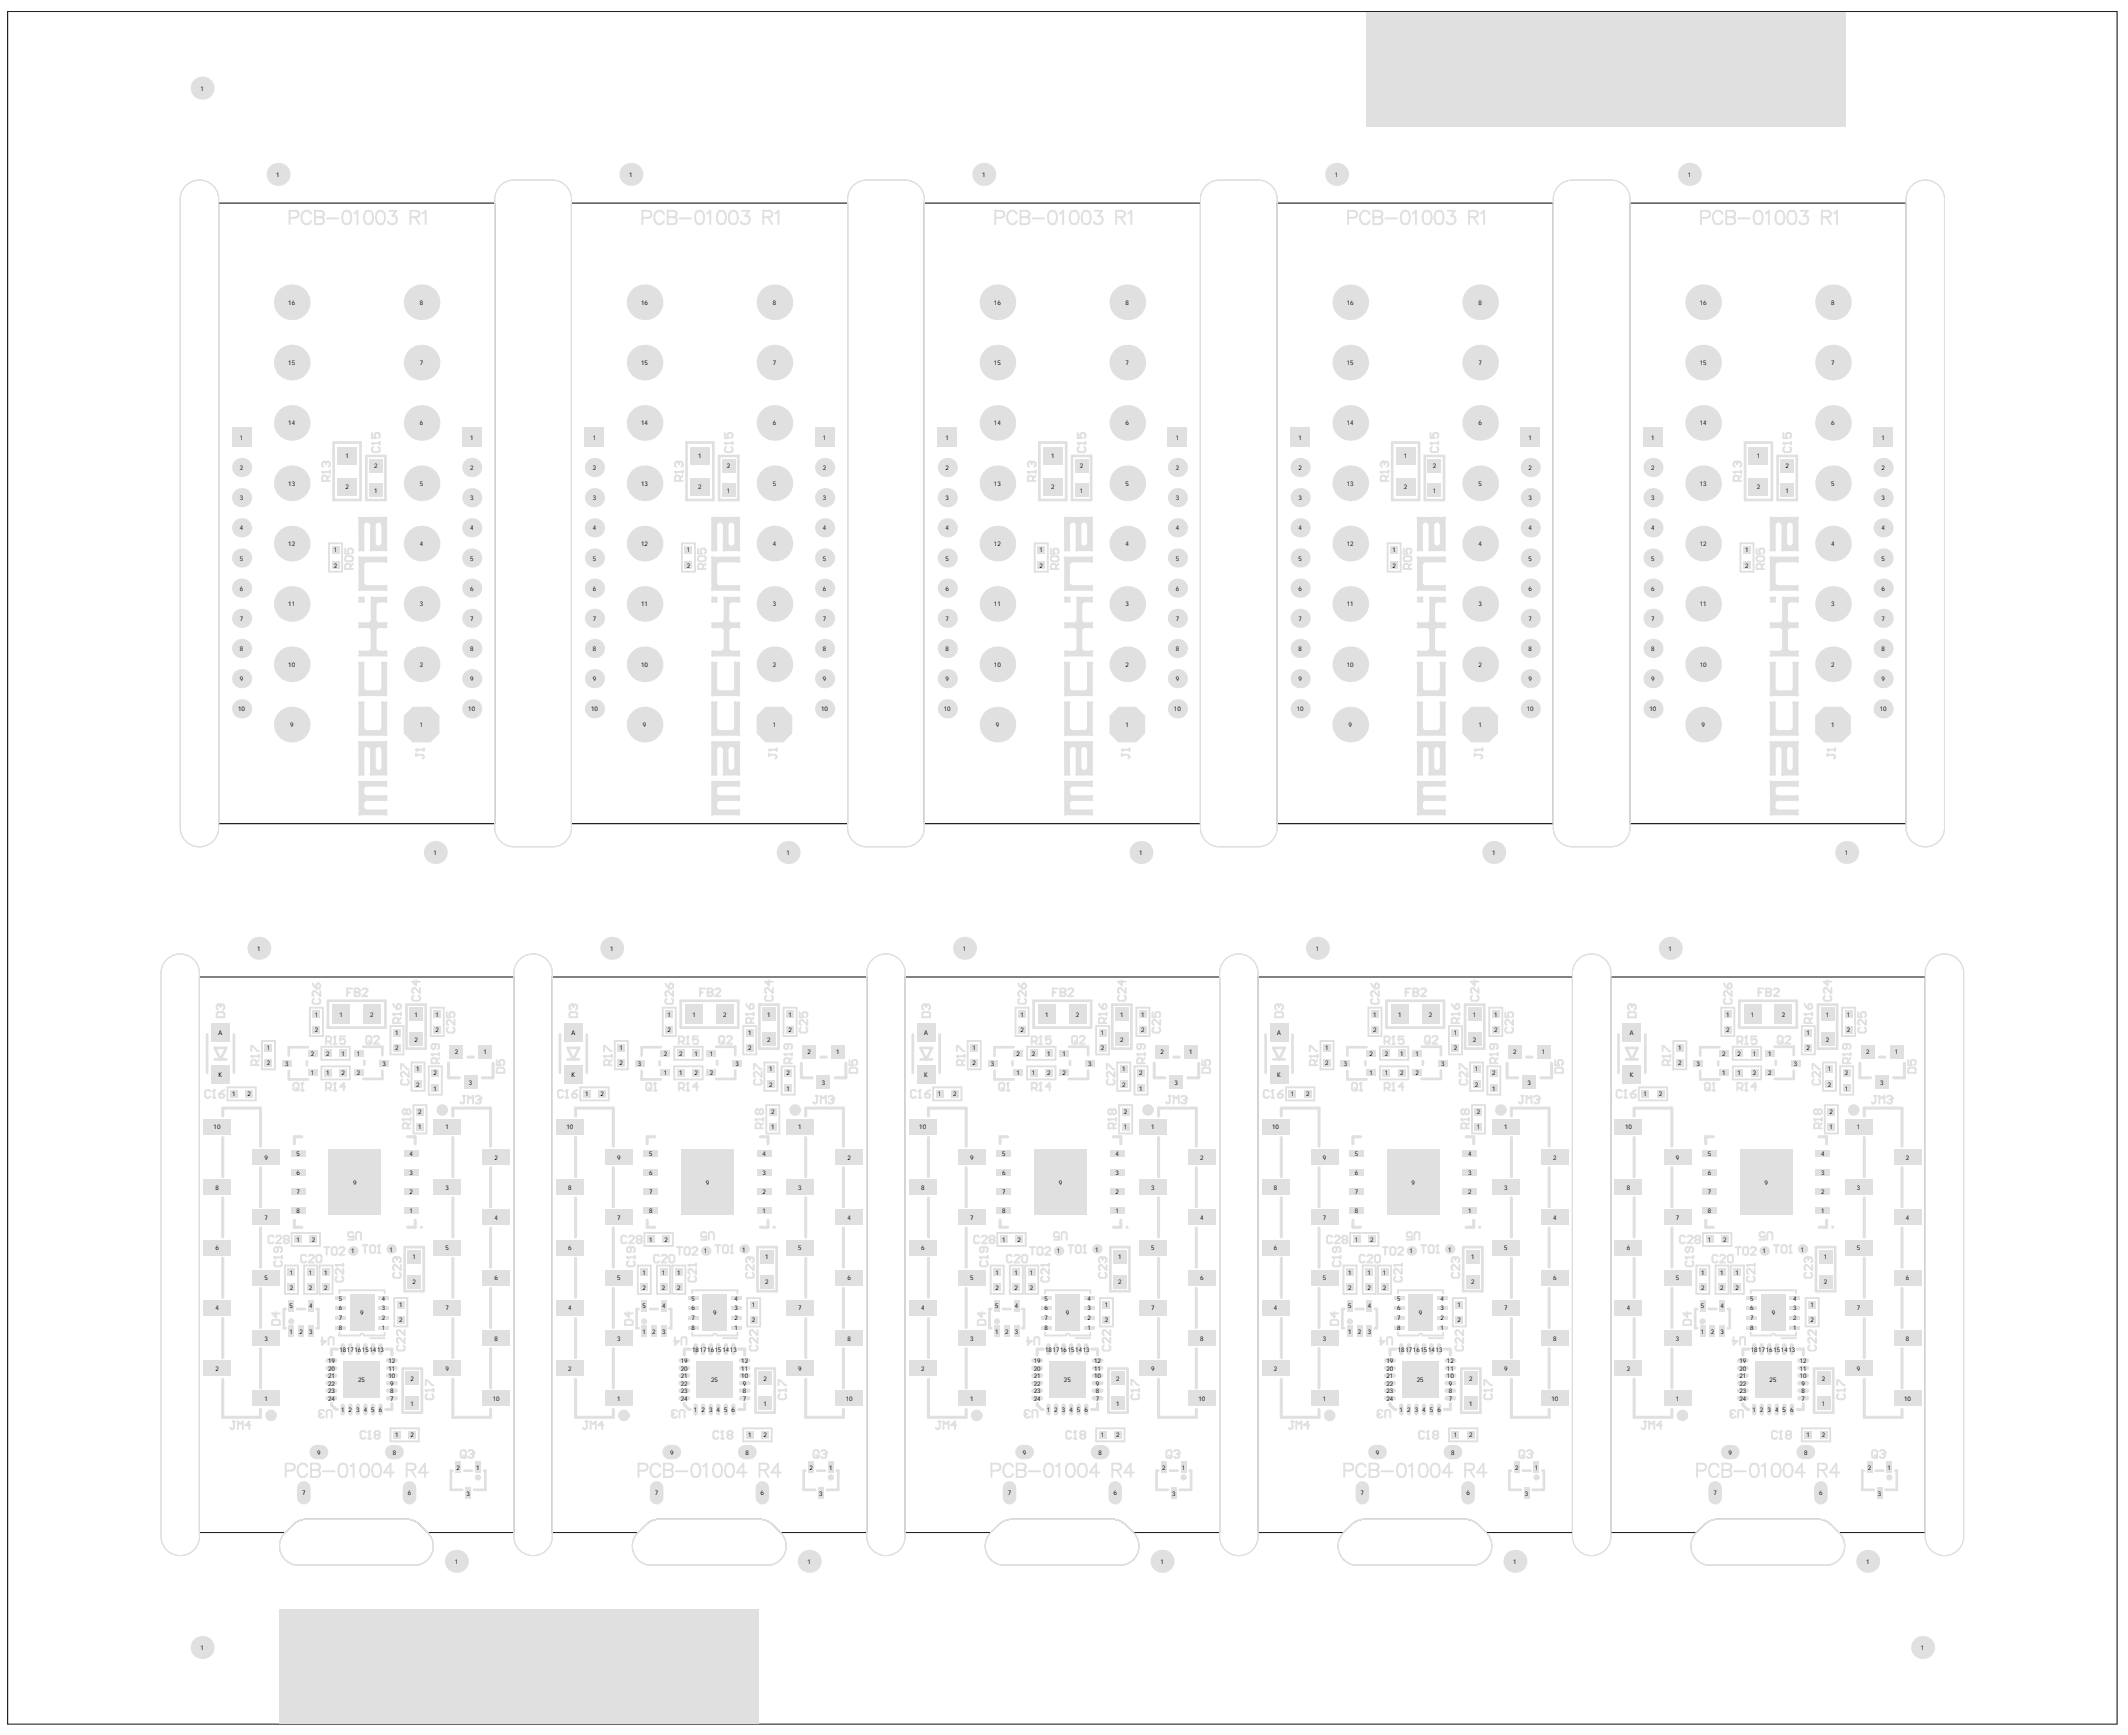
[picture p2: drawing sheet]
<svg xmlns="http://www.w3.org/2000/svg" width="235mm" height="191mm" viewBox="0 0 235 191" stroke-linecap="round" stroke-linejoin="round" font-family="sans-serif">
<defs><g id="words">
<g font-size=".7">
<text x="22.1" y="10">1</text>
<text x="30.5" y="19.5">1</text>
<text x="69.4" y="19.5">1</text>
<text x="108.3" y="19.5">1</text>
<text x="147.2" y="19.5">1</text>
<text x="186.1" y="19.5">1</text>
<text x="31.8" y="33.6">16</text>
<text x="46.3" y="33.6">8</text>
<text x="70.7" y="33.6">16</text>
<text x="85.2" y="33.6">8</text>
<text x="109.6" y="33.6">16</text>
<text x="124.1" y="33.6">8</text>
<text x="148.5" y="33.6">16</text>
<text x="163" y="33.6">8</text>
<text x="187.4" y="33.6">16</text>
<text x="201.9" y="33.6">8</text>
<text x="31.8" y="40.2">15</text>
<text x="46.3" y="40.2">7</text>
<text x="70.7" y="40.2">15</text>
<text x="85.2" y="40.2">7</text>
<text x="109.6" y="40.2">15</text>
<text x="124.1" y="40.2">7</text>
<text x="148.5" y="40.2">15</text>
<text x="163" y="40.2">7</text>
<text x="187.4" y="40.2">15</text>
<text x="201.9" y="40.2">7</text>
<text x="31.8" y="46.9">14</text>
<text x="46.3" y="46.9">6</text>
<text x="70.7" y="46.9">14</text>
<text x="85.2" y="46.9">6</text>
<text x="109.6" y="46.9">14</text>
<text x="124.1" y="46.9">6</text>
<text x="148.5" y="46.9">14</text>
<text x="163" y="46.9">6</text>
<text x="187.4" y="46.9">14</text>
<text x="201.9" y="46.9">6</text>
<text x="26.4" y="51.8">2</text>
<text x="26.4" y="48.5">1</text>
<text x="31.8" y="53.5">13</text>
<text x="38.1" y="53.9">2</text>
<text x="38.1" y="50.5">1</text>
<text x="41.2" y="51.6">2</text>
<text x="46.3" y="53.5">5</text>
<text x="51.8" y="51.8">2</text>
<text x="51.8" y="48.5">1</text>
<text x="65.3" y="51.8">2</text>
<text x="65.3" y="48.5">1</text>
<text x="70.7" y="53.5">13</text>
<text x="77" y="53.9">2</text>
<text x="77" y="50.5">1</text>
<text x="80.1" y="51.6">2</text>
<text x="85.2" y="53.5">5</text>
<text x="90.7" y="51.8">2</text>
<text x="90.7" y="48.5">1</text>
<text x="104.2" y="51.8">2</text>
<text x="104.2" y="48.5">1</text>
<text x="109.6" y="53.5">13</text>
<text x="115.9" y="53.9">2</text>
<text x="115.9" y="50.5">1</text>
<text x="119" y="51.6">2</text>
<text x="124.1" y="53.5">5</text>
<text x="129.6" y="51.8">2</text>
<text x="129.6" y="48.5">1</text>
<text x="143.1" y="51.8">2</text>
<text x="143.1" y="48.5">1</text>
<text x="148.5" y="53.5">13</text>
<text x="154.8" y="53.9">2</text>
<text x="154.8" y="50.5">1</text>
<text x="157.9" y="51.6">2</text>
<text x="163" y="53.5">5</text>
<text x="168.5" y="51.8">2</text>
<text x="168.5" y="48.5">1</text>
<text x="182" y="51.8">2</text>
<text x="182" y="48.5">1</text>
<text x="187.4" y="53.5">13</text>
<text x="193.7" y="53.9">2</text>
<text x="193.7" y="50.5">1</text>
<text x="196.8" y="51.6">2</text>
<text x="201.9" y="53.5">5</text>
<text x="207.4" y="51.8">2</text>
<text x="207.4" y="48.5">1</text>
<text x="26.4" y="58.4">4</text>
<text x="26.4" y="55.1">3</text>
<text x="41.2" y="54.3">1</text>
<text x="51.8" y="58.4">4</text>
<text x="51.8" y="55.1">3</text>
<text x="65.3" y="58.4">4</text>
<text x="65.3" y="55.1">3</text>
<text x="80.1" y="54.3">1</text>
<text x="90.7" y="58.4">4</text>
<text x="90.7" y="55.1">3</text>
<text x="104.2" y="58.4">4</text>
<text x="104.2" y="55.1">3</text>
<text x="119" y="54.3">1</text>
<text x="129.6" y="58.4">4</text>
<text x="129.6" y="55.1">3</text>
<text x="143.1" y="58.4">4</text>
<text x="143.1" y="55.1">3</text>
<text x="157.9" y="54.3">1</text>
<text x="168.5" y="58.4">4</text>
<text x="168.5" y="55.1">3</text>
<text x="182" y="58.4">4</text>
<text x="182" y="55.1">3</text>
<text x="196.8" y="54.3">1</text>
<text x="207.4" y="58.4">4</text>
<text x="207.4" y="55.1">3</text>
<text x="26.4" y="65.1">6</text>
<text x="26.4" y="61.8">5</text>
<text x="31.8" y="60.2">12</text>
<text x="36.8" y="62.6">2</text>
<text x="36.8" y="60.9">1</text>
<text x="46.3" y="60.2">4</text>
<text x="51.8" y="65.1">6</text>
<text x="51.8" y="61.8">5</text>
<text x="65.3" y="65.1">6</text>
<text x="65.3" y="61.8">5</text>
<text x="70.7" y="60.2">12</text>
<text x="75.7" y="62.6">2</text>
<text x="75.7" y="60.9">1</text>
<text x="85.2" y="60.2">4</text>
<text x="90.7" y="65.1">6</text>
<text x="90.7" y="61.8">5</text>
<text x="104.2" y="65.1">6</text>
<text x="104.2" y="61.8">5</text>
<text x="109.6" y="60.2">12</text>
<text x="114.6" y="62.6">2</text>
<text x="114.6" y="60.9">1</text>
<text x="124.1" y="60.2">4</text>
<text x="129.6" y="65.1">6</text>
<text x="129.6" y="61.8">5</text>
<text x="143.1" y="65.1">6</text>
<text x="143.1" y="61.8">5</text>
<text x="148.5" y="60.2">12</text>
<text x="153.5" y="62.6">2</text>
<text x="153.5" y="60.9">1</text>
<text x="163" y="60.2">4</text>
<text x="168.5" y="65.1">6</text>
<text x="168.5" y="61.8">5</text>
<text x="182" y="65.1">6</text>
<text x="182" y="61.8">5</text>
<text x="187.4" y="60.2">12</text>
<text x="192.4" y="62.6">2</text>
<text x="192.4" y="60.9">1</text>
<text x="201.9" y="60.2">4</text>
<text x="207.4" y="65.1">6</text>
<text x="207.4" y="61.8">5</text>
<text x="26.4" y="71.7">8</text>
<text x="26.4" y="68.4">7</text>
<text x="31.8" y="66.8">11</text>
<text x="46.3" y="66.8">3</text>
<text x="51.8" y="71.7">8</text>
<text x="51.8" y="68.4">7</text>
<text x="65.3" y="71.7">8</text>
<text x="65.3" y="68.4">7</text>
<text x="70.7" y="66.8">11</text>
<text x="85.2" y="66.8">3</text>
<text x="90.7" y="71.7">8</text>
<text x="90.7" y="68.4">7</text>
<text x="104.2" y="71.7">8</text>
<text x="104.2" y="68.4">7</text>
<text x="109.6" y="66.8">11</text>
<text x="124.1" y="66.8">3</text>
<text x="129.6" y="71.7">8</text>
<text x="129.6" y="68.4">7</text>
<text x="143.1" y="71.7">8</text>
<text x="143.1" y="68.4">7</text>
<text x="148.5" y="66.8">11</text>
<text x="163" y="66.8">3</text>
<text x="168.5" y="71.7">8</text>
<text x="168.5" y="68.4">7</text>
<text x="182" y="71.7">8</text>
<text x="182" y="68.4">7</text>
<text x="187.4" y="66.8">11</text>
<text x="201.9" y="66.8">3</text>
<text x="207.4" y="71.7">8</text>
<text x="207.4" y="68.4">7</text>
<text x="26.4" y="75.1">9</text>
<text x="31.8" y="73.5">10</text>
<text x="46.3" y="73.5">2</text>
<text x="51.8" y="75.1">9</text>
<text x="65.3" y="75.1">9</text>
<text x="70.7" y="73.5">10</text>
<text x="85.2" y="73.5">2</text>
<text x="90.7" y="75.1">9</text>
<text x="104.2" y="75.1">9</text>
<text x="109.6" y="73.5">10</text>
<text x="124.1" y="73.5">2</text>
<text x="129.6" y="75.1">9</text>
<text x="143.1" y="75.1">9</text>
<text x="148.5" y="73.5">10</text>
<text x="163" y="73.5">2</text>
<text x="168.5" y="75.1">9</text>
<text x="182" y="75.1">9</text>
<text x="187.4" y="73.5">10</text>
<text x="201.9" y="73.5">2</text>
<text x="207.4" y="75.1">9</text>
<text x="26.3" y="78.4">10</text>
<text x="32" y="80.1">9</text>
<text x="46.3" y="80.1">1</text>
<text x="51.6" y="78.4">10</text>
<text x="65.2" y="78.4">10</text>
<text x="70.9" y="80.1">9</text>
<text x="85.2" y="80.1">1</text>
<text x="90.5" y="78.4">10</text>
<text x="104.1" y="78.4">10</text>
<text x="109.8" y="80.1">9</text>
<text x="124.1" y="80.1">1</text>
<text x="129.4" y="78.4">10</text>
<text x="143" y="78.4">10</text>
<text x="148.7" y="80.1">9</text>
<text x="163" y="80.1">1</text>
<text x="168.3" y="78.4">10</text>
<text x="181.9" y="78.4">10</text>
<text x="187.6" y="80.1">9</text>
<text x="201.9" y="80.1">1</text>
<text x="207.2" y="78.4">10</text>
<text x="47.8" y="94.2">1</text>
<text x="86.7" y="94.2">1</text>
<text x="125.6" y="94.2">1</text>
<text x="164.5" y="94.2">1</text>
<text x="203.4" y="94.2">1</text>
<text x="28.3" y="104.8">1</text>
<text x="67.2" y="104.8">1</text>
<text x="106.1" y="104.8">1</text>
<text x="145" y="104.8">1</text>
<text x="183.9" y="104.8">1</text>
<text x="34.7" y="112">1</text>
<text x="34.7" y="113.7">2</text>
<text x="37.4" y="112">1</text>
<text x="40.8" y="112">2</text>
<text x="45.7" y="112">1</text>
<text x="48" y="112">1</text>
<text x="48" y="113.7">2</text>
<text x="73.6" y="112">1</text>
<text x="73.6" y="113.7">2</text>
<text x="76.3" y="112">1</text>
<text x="79.7" y="112">2</text>
<text x="84.6" y="112">1</text>
<text x="86.9" y="112">1</text>
<text x="86.9" y="113.7">2</text>
<text x="112.5" y="112">1</text>
<text x="112.5" y="113.7">2</text>
<text x="115.2" y="112">1</text>
<text x="118.6" y="112">2</text>
<text x="123.5" y="112">1</text>
<text x="125.8" y="112">1</text>
<text x="125.8" y="113.7">2</text>
<text x="151.4" y="112">1</text>
<text x="151.4" y="113.7">2</text>
<text x="154.1" y="112">1</text>
<text x="157.5" y="112">2</text>
<text x="162.4" y="112">1</text>
<text x="164.7" y="112">1</text>
<text x="164.7" y="113.7">2</text>
<text x="190.3" y="112">1</text>
<text x="190.3" y="113.7">2</text>
<text x="193" y="112">1</text>
<text x="196.4" y="112">2</text>
<text x="201.3" y="112">1</text>
<text x="203.6" y="112">1</text>
<text x="203.6" y="113.7">2</text>
<text x="24.1" y="118.7">K</text>
<text x="24.1" y="114.1">A</text>
<text x="29.4" y="115.7">1</text>
<text x="29.4" y="117.4">2</text>
<text x="31.4" y="117.4">3</text>
<text x="34.3" y="118.5">1</text>
<text x="34.3" y="116.4">2</text>
<text x="36" y="118.5">1</text>
<text x="36" y="116.4">2</text>
<text x="37.7" y="118.5">2</text>
<text x="37.7" y="116.4">1</text>
<text x="39.3" y="118.5">2</text>
<text x="39.3" y="116.4">1</text>
<text x="42.2" y="117.4">3</text>
<text x="43.6" y="115.8">2</text>
<text x="43.6" y="114.1">1</text>
<text x="45.7" y="114.8">2</text>
<text x="45.9" y="119.8">2</text>
<text x="45.9" y="118.1">1</text>
<text x="47.8" y="118.5">2</text>
<text x="50.1" y="116.2">2</text>
<text x="51.7" y="119.6">3</text>
<text x="53.3" y="116.2">1</text>
<text x="63" y="118.7">K</text>
<text x="63" y="114.1">A</text>
<text x="68.3" y="115.7">1</text>
<text x="68.3" y="117.4">2</text>
<text x="70.3" y="117.4">3</text>
<text x="73.2" y="118.5">1</text>
<text x="73.2" y="116.4">2</text>
<text x="74.9" y="118.5">1</text>
<text x="74.9" y="116.4">2</text>
<text x="76.6" y="118.5">2</text>
<text x="76.6" y="116.4">1</text>
<text x="78.2" y="118.5">2</text>
<text x="78.2" y="116.4">1</text>
<text x="81.1" y="117.4">3</text>
<text x="82.5" y="115.8">2</text>
<text x="82.5" y="114.1">1</text>
<text x="84.6" y="114.8">2</text>
<text x="84.8" y="119.8">2</text>
<text x="84.8" y="118.1">1</text>
<text x="86.7" y="118.5">2</text>
<text x="89" y="116.2">2</text>
<text x="90.6" y="119.6">3</text>
<text x="92.2" y="116.2">1</text>
<text x="101.9" y="118.7">K</text>
<text x="101.9" y="114.1">A</text>
<text x="107.2" y="115.7">1</text>
<text x="107.2" y="117.4">2</text>
<text x="109.2" y="117.4">3</text>
<text x="112.1" y="118.5">1</text>
<text x="112.1" y="116.4">2</text>
<text x="113.8" y="118.5">1</text>
<text x="113.8" y="116.4">2</text>
<text x="115.4" y="118.5">2</text>
<text x="115.4" y="116.4">1</text>
<text x="117.1" y="118.5">2</text>
<text x="117.1" y="116.4">1</text>
<text x="120" y="117.4">3</text>
<text x="121.4" y="115.8">2</text>
<text x="121.4" y="114.1">1</text>
<text x="123.5" y="114.8">2</text>
<text x="123.7" y="119.8">2</text>
<text x="123.7" y="118.1">1</text>
<text x="125.6" y="118.5">2</text>
<text x="127.9" y="116.2">2</text>
<text x="129.5" y="119.6">3</text>
<text x="131.1" y="116.2">1</text>
<text x="140.8" y="118.7">K</text>
<text x="140.8" y="114.1">A</text>
<text x="146.1" y="115.7">1</text>
<text x="146.1" y="117.4">2</text>
<text x="148.1" y="117.4">3</text>
<text x="151" y="118.5">1</text>
<text x="151" y="116.4">2</text>
<text x="152.7" y="118.5">1</text>
<text x="152.7" y="116.4">2</text>
<text x="154.3" y="118.5">2</text>
<text x="154.3" y="116.4">1</text>
<text x="156" y="118.5">2</text>
<text x="156" y="116.4">1</text>
<text x="158.9" y="117.4">3</text>
<text x="160.3" y="115.8">2</text>
<text x="160.3" y="114.1">1</text>
<text x="162.4" y="114.8">2</text>
<text x="162.6" y="119.8">2</text>
<text x="162.6" y="118.1">1</text>
<text x="164.5" y="118.5">2</text>
<text x="166.8" y="116.2">2</text>
<text x="168.4" y="119.6">3</text>
<text x="170" y="116.2">1</text>
<text x="179.7" y="118.7">K</text>
<text x="179.7" y="114.1">A</text>
<text x="185" y="115.7">1</text>
<text x="185" y="117.4">2</text>
<text x="187" y="117.4">3</text>
<text x="189.9" y="118.5">1</text>
<text x="189.9" y="116.4">2</text>
<text x="191.6" y="118.5">1</text>
<text x="191.6" y="116.4">2</text>
<text x="193.2" y="118.5">2</text>
<text x="193.2" y="116.4">1</text>
<text x="194.9" y="118.5">2</text>
<text x="194.9" y="116.4">1</text>
<text x="197.8" y="117.4">3</text>
<text x="199.2" y="115.8">2</text>
<text x="199.2" y="114.1">1</text>
<text x="201.3" y="114.8">2</text>
<text x="201.5" y="119.8">2</text>
<text x="201.5" y="118.1">1</text>
<text x="203.4" y="118.5">2</text>
<text x="205.7" y="116.2">2</text>
<text x="207.3" y="119.6">3</text>
<text x="208.9" y="116.2">1</text>
<text x="23.6" y="124.5">10</text>
<text x="25.6" y="120.8">1</text>
<text x="27.3" y="120.8">2</text>
<text x="46.1" y="122.8">2</text>
<text x="46.1" y="124.5">1</text>
<text x="47.8" y="120.2">1</text>
<text x="49.1" y="124.5">1</text>
<text x="62.5" y="124.5">10</text>
<text x="64.5" y="120.8">1</text>
<text x="66.2" y="120.8">2</text>
<text x="85" y="122.8">2</text>
<text x="85" y="124.5">1</text>
<text x="86.7" y="120.2">1</text>
<text x="88" y="124.5">1</text>
<text x="101.3" y="124.5">10</text>
<text x="103.4" y="120.8">1</text>
<text x="105.1" y="120.8">2</text>
<text x="123.9" y="122.8">2</text>
<text x="123.9" y="124.5">1</text>
<text x="125.6" y="120.2">1</text>
<text x="126.9" y="124.5">1</text>
<text x="140.2" y="124.5">10</text>
<text x="142.3" y="120.8">1</text>
<text x="144" y="120.8">2</text>
<text x="162.8" y="122.8">2</text>
<text x="162.8" y="124.5">1</text>
<text x="164.5" y="120.2">1</text>
<text x="165.8" y="124.5">1</text>
<text x="179.1" y="124.5">10</text>
<text x="181.2" y="120.8">1</text>
<text x="182.9" y="120.8">2</text>
<text x="201.7" y="122.8">2</text>
<text x="201.7" y="124.5">1</text>
<text x="203.4" y="120.2">1</text>
<text x="204.7" y="124.5">1</text>
<text x="23.7" y="131.1">8</text>
<text x="29.2" y="127.8">9</text>
<text x="32.7" y="129.5">6</text>
<text x="32.7" y="131.6">7</text>
<text x="32.7" y="127.4">5</text>
<text x="38.9" y="130.5">9</text>
<text x="45.2" y="129.5">3</text>
<text x="45.2" y="131.6">2</text>
<text x="45.2" y="127.4">4</text>
<text x="49.1" y="131.1">3</text>
<text x="54.5" y="127.8">2</text>
<text x="62.6" y="131.1">8</text>
<text x="68.1" y="127.8">9</text>
<text x="71.6" y="129.5">6</text>
<text x="71.6" y="131.6">7</text>
<text x="71.6" y="127.4">5</text>
<text x="77.8" y="130.5">9</text>
<text x="84.1" y="129.5">3</text>
<text x="84.1" y="131.6">2</text>
<text x="84.1" y="127.4">4</text>
<text x="88" y="131.1">3</text>
<text x="93.4" y="127.8">2</text>
<text x="101.5" y="131.1">8</text>
<text x="106.9" y="127.8">9</text>
<text x="110.5" y="129.5">6</text>
<text x="110.5" y="131.6">7</text>
<text x="110.5" y="127.4">5</text>
<text x="116.7" y="130.5">9</text>
<text x="123" y="129.5">3</text>
<text x="123" y="131.6">2</text>
<text x="123" y="127.4">4</text>
<text x="126.9" y="131.1">3</text>
<text x="132.3" y="127.8">2</text>
<text x="140.4" y="131.1">8</text>
<text x="145.8" y="127.8">9</text>
<text x="149.4" y="129.5">6</text>
<text x="149.4" y="131.6">7</text>
<text x="149.4" y="127.4">5</text>
<text x="155.6" y="130.5">9</text>
<text x="161.9" y="129.5">3</text>
<text x="161.9" y="131.6">2</text>
<text x="161.9" y="127.4">4</text>
<text x="165.8" y="131.1">3</text>
<text x="171.2" y="127.8">2</text>
<text x="179.3" y="131.1">8</text>
<text x="184.7" y="127.8">9</text>
<text x="188.3" y="129.5">6</text>
<text x="188.3" y="131.6">7</text>
<text x="188.3" y="127.4">5</text>
<text x="194.5" y="130.5">9</text>
<text x="200.8" y="129.5">3</text>
<text x="200.8" y="131.6">2</text>
<text x="200.8" y="127.4">4</text>
<text x="204.7" y="131.1">3</text>
<text x="210.1" y="127.8">2</text>
<text x="23.7" y="137.8">6</text>
<text x="29.2" y="134.4">7</text>
<text x="32.7" y="136.9">1</text>
<text x="32.7" y="133.7">8</text>
<text x="34.4" y="136.9">2</text>
<text x="42.9" y="137.9">1</text>
<text x="45.2" y="133.7">1</text>
<text x="49.1" y="137.8">5</text>
<text x="54.5" y="134.4">4</text>
<text x="62.6" y="137.8">6</text>
<text x="68.1" y="134.4">7</text>
<text x="71.6" y="136.9">1</text>
<text x="71.6" y="133.7">8</text>
<text x="73.3" y="136.9">2</text>
<text x="81.8" y="137.9">1</text>
<text x="84.1" y="133.7">1</text>
<text x="88" y="137.8">5</text>
<text x="93.4" y="134.4">4</text>
<text x="101.5" y="137.8">6</text>
<text x="106.9" y="134.4">7</text>
<text x="110.5" y="136.9">1</text>
<text x="110.5" y="133.7">8</text>
<text x="112.2" y="136.9">2</text>
<text x="120.7" y="137.9">1</text>
<text x="123" y="133.7">1</text>
<text x="126.9" y="137.8">5</text>
<text x="132.3" y="134.4">4</text>
<text x="140.4" y="137.8">6</text>
<text x="145.8" y="134.4">7</text>
<text x="149.4" y="136.9">1</text>
<text x="149.4" y="133.7">8</text>
<text x="151.1" y="136.9">2</text>
<text x="159.6" y="137.9">1</text>
<text x="161.9" y="133.7">1</text>
<text x="165.8" y="137.8">5</text>
<text x="171.2" y="134.4">4</text>
<text x="179.3" y="137.8">6</text>
<text x="184.7" y="134.4">7</text>
<text x="188.3" y="136.9">1</text>
<text x="188.3" y="133.7">8</text>
<text x="190" y="136.9">2</text>
<text x="198.5" y="137.9">1</text>
<text x="200.8" y="133.7">1</text>
<text x="204.7" y="137.8">5</text>
<text x="210.1" y="134.4">4</text>
<text x="29.2" y="141.1">5</text>
<text x="31.9" y="142.2">2</text>
<text x="31.9" y="140.5">1</text>
<text x="34.1" y="142.2">2</text>
<text x="34.1" y="140.5">1</text>
<text x="35.7" y="142.2">2</text>
<text x="35.7" y="140.5">1</text>
<text x="37.3" y="143.3">5</text>
<text x="38.7" y="138.1">1</text>
<text x="42.1" y="143.3">4</text>
<text x="45.5" y="138.8">1</text>
<text x="45.5" y="141.5">2</text>
<text x="54.5" y="141.1">6</text>
<text x="68.1" y="141.1">5</text>
<text x="70.8" y="142.2">2</text>
<text x="70.8" y="140.5">1</text>
<text x="73" y="142.2">2</text>
<text x="73" y="140.5">1</text>
<text x="74.6" y="142.2">2</text>
<text x="74.6" y="140.5">1</text>
<text x="76.2" y="143.3">5</text>
<text x="77.6" y="138.1">1</text>
<text x="81" y="143.3">4</text>
<text x="84.4" y="138.8">1</text>
<text x="84.4" y="141.5">2</text>
<text x="93.4" y="141.1">6</text>
<text x="106.9" y="141.1">5</text>
<text x="109.7" y="142.2">2</text>
<text x="109.7" y="140.5">1</text>
<text x="111.9" y="142.2">2</text>
<text x="111.9" y="140.5">1</text>
<text x="113.5" y="142.2">2</text>
<text x="113.5" y="140.5">1</text>
<text x="115.1" y="143.3">5</text>
<text x="116.5" y="138.1">1</text>
<text x="119.9" y="143.3">4</text>
<text x="123.3" y="138.8">1</text>
<text x="123.3" y="141.5">2</text>
<text x="132.3" y="141.1">6</text>
<text x="145.8" y="141.1">5</text>
<text x="148.6" y="142.2">2</text>
<text x="148.6" y="140.5">1</text>
<text x="150.8" y="142.2">2</text>
<text x="150.8" y="140.5">1</text>
<text x="152.4" y="142.2">2</text>
<text x="152.4" y="140.5">1</text>
<text x="154" y="143.3">5</text>
<text x="155.4" y="138.1">1</text>
<text x="158.8" y="143.3">4</text>
<text x="162.2" y="138.8">1</text>
<text x="162.2" y="141.5">2</text>
<text x="171.2" y="141.1">6</text>
<text x="184.7" y="141.1">5</text>
<text x="187.5" y="142.2">2</text>
<text x="187.5" y="140.5">1</text>
<text x="189.7" y="142.2">2</text>
<text x="189.7" y="140.5">1</text>
<text x="191.3" y="142.2">2</text>
<text x="191.3" y="140.5">1</text>
<text x="192.9" y="143.3">5</text>
<text x="194.3" y="138.1">1</text>
<text x="197.7" y="143.3">4</text>
<text x="201.1" y="138.8">1</text>
<text x="201.1" y="141.5">2</text>
<text x="210.1" y="141.1">6</text>
<text x="23.7" y="144.4">4</text>
<text x="29.2" y="147.7">3</text>
<text x="31.9" y="147">1</text>
<text x="31.9" y="144.2">5</text>
<text x="33" y="147">2</text>
<text x="34.1" y="147">3</text>
<text x="34.1" y="144.2">4</text>
<text x="37.3" y="146.6">8</text>
<text x="37.3" y="145.5">7</text>
<text x="37.3" y="144.4">6</text>
<text x="37.4" y="149">181716151413</text>
<text x="39.7" y="145">9</text>
<text x="42.1" y="146.6">1</text>
<text x="42.1" y="145.5">2</text>
<text x="42.1" y="144.4">3</text>
<text x="44" y="145.7">2</text>
<text x="44" y="144.1">1</text>
<text x="49.1" y="144.4">7</text>
<text x="54.5" y="147.7">8</text>
<text x="62.6" y="144.4">4</text>
<text x="68.1" y="147.7">3</text>
<text x="70.8" y="147">1</text>
<text x="70.8" y="144.2">5</text>
<text x="71.9" y="147">2</text>
<text x="73" y="147">3</text>
<text x="73" y="144.2">4</text>
<text x="76.2" y="146.6">8</text>
<text x="76.2" y="145.5">7</text>
<text x="76.2" y="144.4">6</text>
<text x="76.3" y="149">181716151413</text>
<text x="78.6" y="145">9</text>
<text x="81" y="146.6">1</text>
<text x="81" y="145.5">2</text>
<text x="81" y="144.4">3</text>
<text x="82.9" y="145.7">2</text>
<text x="82.9" y="144.1">1</text>
<text x="88" y="144.4">7</text>
<text x="93.4" y="147.7">8</text>
<text x="101.5" y="144.4">4</text>
<text x="106.9" y="147.7">3</text>
<text x="109.7" y="147">1</text>
<text x="109.7" y="144.2">5</text>
<text x="110.8" y="147">2</text>
<text x="111.9" y="147">3</text>
<text x="111.9" y="144.2">4</text>
<text x="115.1" y="146.6">8</text>
<text x="115.1" y="145.5">7</text>
<text x="115.1" y="144.4">6</text>
<text x="115.2" y="149">181716151413</text>
<text x="117.5" y="145">9</text>
<text x="119.9" y="146.6">1</text>
<text x="119.9" y="145.5">2</text>
<text x="119.9" y="144.4">3</text>
<text x="121.8" y="145.7">2</text>
<text x="121.8" y="144.1">1</text>
<text x="126.9" y="144.4">7</text>
<text x="132.3" y="147.7">8</text>
<text x="140.4" y="144.4">4</text>
<text x="145.8" y="147.7">3</text>
<text x="148.6" y="147">1</text>
<text x="148.6" y="144.2">5</text>
<text x="149.7" y="147">2</text>
<text x="150.8" y="147">3</text>
<text x="150.8" y="144.2">4</text>
<text x="154" y="146.6">8</text>
<text x="154" y="145.5">7</text>
<text x="154" y="144.4">6</text>
<text x="154.1" y="149">181716151413</text>
<text x="156.4" y="145">9</text>
<text x="158.8" y="146.6">1</text>
<text x="158.8" y="145.5">2</text>
<text x="158.8" y="144.4">3</text>
<text x="160.7" y="145.7">2</text>
<text x="160.7" y="144.1">1</text>
<text x="165.8" y="144.4">7</text>
<text x="171.2" y="147.7">8</text>
<text x="179.3" y="144.4">4</text>
<text x="184.7" y="147.7">3</text>
<text x="187.5" y="147">1</text>
<text x="187.5" y="144.2">5</text>
<text x="188.6" y="147">2</text>
<text x="189.7" y="147">3</text>
<text x="189.7" y="144.2">4</text>
<text x="192.9" y="146.6">8</text>
<text x="192.9" y="145.5">7</text>
<text x="192.9" y="144.4">6</text>
<text x="193" y="149">181716151413</text>
<text x="195.3" y="145">9</text>
<text x="197.7" y="146.6">1</text>
<text x="197.7" y="145.5">2</text>
<text x="197.7" y="144.4">3</text>
<text x="199.6" y="145.7">2</text>
<text x="199.6" y="144.1">1</text>
<text x="204.7" y="144.4">7</text>
<text x="210.1" y="147.7">8</text>
<text x="23.7" y="151.1">2</text>
<text x="29.2" y="154.4">1</text>
<text x="36.2" y="151.9">21</text>
<text x="36.2" y="152.7">22</text>
<text x="36.2" y="153.5">23</text>
<text x="36.2" y="154.4">24</text>
<text x="36.2" y="150.2">19</text>
<text x="36.2" y="151">20</text>
<text x="37.6" y="155.6">1</text>
<text x="38.4" y="155.6">2</text>
<text x="39.3" y="155.6">3</text>
<text x="39.5" y="152.3">25</text>
<text x="40.1" y="155.6">4</text>
<text x="40.9" y="155.6">5</text>
<text x="41.8" y="155.6">6</text>
<text x="42.8" y="151.9">10</text>
<text x="42.8" y="150.2">12</text>
<text x="42.8" y="151">11</text>
<text x="43" y="154.4">7</text>
<text x="43" y="153.5">8</text>
<text x="43" y="152.7">9</text>
<text x="45.3" y="154.9">1</text>
<text x="45.3" y="152.2">2</text>
<text x="49.1" y="151.1">9</text>
<text x="54.3" y="154.4">10</text>
<text x="62.6" y="151.1">2</text>
<text x="68.1" y="154.4">1</text>
<text x="75.1" y="151.9">21</text>
<text x="75.1" y="152.7">22</text>
<text x="75.1" y="153.5">23</text>
<text x="75.1" y="154.4">24</text>
<text x="75.1" y="150.2">19</text>
<text x="75.1" y="151">20</text>
<text x="76.5" y="155.6">1</text>
<text x="77.3" y="155.6">2</text>
<text x="78.2" y="155.6">3</text>
<text x="78.4" y="152.3">25</text>
<text x="79" y="155.6">4</text>
<text x="79.8" y="155.6">5</text>
<text x="80.7" y="155.6">6</text>
<text x="81.7" y="151.9">10</text>
<text x="81.7" y="150.2">12</text>
<text x="81.7" y="151">11</text>
<text x="81.9" y="154.4">7</text>
<text x="81.9" y="153.5">8</text>
<text x="81.9" y="152.7">9</text>
<text x="84.2" y="154.9">1</text>
<text x="84.2" y="152.2">2</text>
<text x="88" y="151.1">9</text>
<text x="93.2" y="154.4">10</text>
<text x="101.5" y="151.1">2</text>
<text x="106.9" y="154.4">1</text>
<text x="114" y="151.9">21</text>
<text x="114" y="152.7">22</text>
<text x="114" y="153.5">23</text>
<text x="114" y="154.4">24</text>
<text x="114" y="150.2">19</text>
<text x="114" y="151">20</text>
<text x="115.4" y="155.6">1</text>
<text x="116.2" y="155.6">2</text>
<text x="117.1" y="155.6">3</text>
<text x="117.3" y="152.3">25</text>
<text x="117.9" y="155.6">4</text>
<text x="118.7" y="155.6">5</text>
<text x="119.6" y="155.6">6</text>
<text x="120.6" y="151.9">10</text>
<text x="120.6" y="150.2">12</text>
<text x="120.6" y="151">11</text>
<text x="120.8" y="154.4">7</text>
<text x="120.8" y="153.5">8</text>
<text x="120.8" y="152.7">9</text>
<text x="123.1" y="154.9">1</text>
<text x="123.1" y="152.2">2</text>
<text x="126.9" y="151.1">9</text>
<text x="132.1" y="154.4">10</text>
<text x="140.4" y="151.1">2</text>
<text x="145.8" y="154.4">1</text>
<text x="152.9" y="151.9">21</text>
<text x="152.9" y="152.7">22</text>
<text x="152.9" y="153.5">23</text>
<text x="152.9" y="154.4">24</text>
<text x="152.9" y="150.2">19</text>
<text x="152.9" y="151">20</text>
<text x="154.3" y="155.6">1</text>
<text x="155.1" y="155.6">2</text>
<text x="156" y="155.6">3</text>
<text x="156.2" y="152.3">25</text>
<text x="156.8" y="155.6">4</text>
<text x="157.6" y="155.6">5</text>
<text x="158.5" y="155.6">6</text>
<text x="159.5" y="151.9">10</text>
<text x="159.5" y="150.2">12</text>
<text x="159.5" y="151">11</text>
<text x="159.7" y="154.4">7</text>
<text x="159.7" y="153.5">8</text>
<text x="159.7" y="152.7">9</text>
<text x="162" y="154.9">1</text>
<text x="162" y="152.2">2</text>
<text x="165.8" y="151.1">9</text>
<text x="171" y="154.4">10</text>
<text x="179.3" y="151.1">2</text>
<text x="184.7" y="154.4">1</text>
<text x="191.8" y="151.9">21</text>
<text x="191.8" y="152.7">22</text>
<text x="191.8" y="153.5">23</text>
<text x="191.8" y="154.4">24</text>
<text x="191.8" y="150.2">19</text>
<text x="191.8" y="151">20</text>
<text x="193.2" y="155.6">1</text>
<text x="194" y="155.6">2</text>
<text x="194.9" y="155.6">3</text>
<text x="195.1" y="152.3">25</text>
<text x="195.7" y="155.6">4</text>
<text x="196.5" y="155.6">5</text>
<text x="197.4" y="155.6">6</text>
<text x="198.4" y="151.9">10</text>
<text x="198.4" y="150.2">12</text>
<text x="198.4" y="151">11</text>
<text x="198.6" y="154.4">7</text>
<text x="198.6" y="153.5">8</text>
<text x="198.6" y="152.7">9</text>
<text x="200.9" y="154.9">1</text>
<text x="200.9" y="152.2">2</text>
<text x="204.7" y="151.1">9</text>
<text x="209.9" y="154.4">10</text>
<text x="35" y="160.3">9</text>
<text x="43.3" y="160.3">8</text>
<text x="43.6" y="158.4">1</text>
<text x="45.3" y="158.4">2</text>
<text x="50.3" y="162">2</text>
<text x="52.5" y="162">1</text>
<text x="73.9" y="160.3">9</text>
<text x="82.2" y="160.3">8</text>
<text x="82.5" y="158.4">1</text>
<text x="84.2" y="158.4">2</text>
<text x="89.2" y="162">2</text>
<text x="91.4" y="162">1</text>
<text x="112.8" y="160.3">9</text>
<text x="121.1" y="160.3">8</text>
<text x="121.4" y="158.4">1</text>
<text x="123.1" y="158.4">2</text>
<text x="128.1" y="162">2</text>
<text x="130.3" y="162">1</text>
<text x="151.7" y="160.3">9</text>
<text x="160" y="160.3">8</text>
<text x="160.3" y="158.4">1</text>
<text x="162" y="158.4">2</text>
<text x="167" y="162">2</text>
<text x="169.2" y="162">1</text>
<text x="190.6" y="160.3">9</text>
<text x="198.9" y="160.3">8</text>
<text x="199.2" y="158.4">1</text>
<text x="200.9" y="158.4">2</text>
<text x="205.9" y="162">2</text>
<text x="208.1" y="162">1</text>
<text x="33.3" y="164.8">7</text>
<text x="45" y="164.8">6</text>
<text x="51.4" y="164.8">3</text>
<text x="72.2" y="164.8">7</text>
<text x="83.9" y="164.8">6</text>
<text x="90.3" y="164.8">3</text>
<text x="111.1" y="164.8">7</text>
<text x="122.8" y="164.8">6</text>
<text x="129.2" y="164.8">3</text>
<text x="150" y="164.8">7</text>
<text x="161.7" y="164.8">6</text>
<text x="168.1" y="164.8">3</text>
<text x="188.9" y="164.8">7</text>
<text x="200.6" y="164.8">6</text>
<text x="207" y="164.8">3</text>
<text x="50.1" y="172.3">1</text>
<text x="89" y="172.3">1</text>
<text x="127.9" y="172.3">1</text>
<text x="166.8" y="172.3">1</text>
<text x="205.7" y="172.3">1</text>
<text x="22.1" y="181.8">1</text>
<text x="211.8" y="181.8">1</text>
</g>
</g></defs>
<path d="M.8 1.3h232.6v188.7h-232.6zM24.1 22.4h30.4v68.4h-30.4zM63 22.4h30.4v68.4h-30.4zM101.9 22.4h30.4v68.4h-30.4zM140.8 22.4h30.4v68.4h-30.4zM179.7 22.4h30.4v68.4h-30.4zM22 107.7h34.7v61.2h-9.6a3.1 3.1 0 0 0-2.3-1.5h-11a2.12 2.12 0 0 0-1.5 .6l-.9 .9h-9.4zM60.9 107.7h34.7v61.2h-9.6a3.1 3.1 0 0 0-2.3-1.5h-11a2.12 2.12 0 0 0-1.5 .6l-.9 .9h-9.4zM99.8 107.7h34.7v61.2h-9.6a3.1 3.1 0 0 0-2.3-1.5h-11a2.12 2.12 0 0 0-1.5 .6l-.9 .9h-9.4zM138.7 107.7h34.7v61.2h-9.6a3.1 3.1 0 0 0-2.3-1.5h-11a2.12 2.12 0 0 0-1.5 .6l-.9 .9h-9.4zM177.6 107.7h34.7v61.2h-9.6a3.1 3.1 0 0 0-2.3-1.5h-11a2.12 2.12 0 0 0-1.5 .6l-.9 .9h-9.4z" fill="none" stroke="#000" stroke-width=".11"/>
<g fill="none" stroke="#e0e0e0" stroke-width=".11">
<path d="M20.3 20.7a2.12 2.12 0 0 1 2.4-.8 2.12 2.12 0 0 1 1.4 2.1v69.2a2.11 2.11 0 0 1-2.1 2.1 2.11 2.11 0 0 1-2.1-2.1v-69.5l.1-.6zM55 20.6a2.13 2.13 0 0 1 1.4-.8h4.7a2.1 2.1 0 0 1 1.9 2.2v69.2a2.1 2.1 0 0 1-1.9 2.1h-4.7a2.1 2.1 0 0 1-1.9-2.1v-69.2a2.02 2.02 0 0 1 .5-1.4zM93.9 20.6a2.13 2.13 0 0 1 1.4-.8h4.7a2.1 2.1 0 0 1 1.9 2.2v69.2a2.1 2.1 0 0 1-1.9 2.1h-4.7a2.1 2.1 0 0 1-1.9-2.1v-69.2a2.02 2.02 0 0 1 .5-1.4zM132.8 20.6a2.13 2.13 0 0 1 1.4-.8h4.7a2.1 2.1 0 0 1 1.9 2.2v69.2a2.1 2.1 0 0 1-1.9 2.1h-4.7a2.1 2.1 0 0 1-1.9-2.1v-69.2a2.02 2.02 0 0 1 .5-1.4zM171.7 20.6a2.13 2.13 0 0 1 1.4-.8h4.7a2.1 2.1 0 0 1 1.9 2.2v69.2a2.1 2.1 0 0 1-1.9 2.1h-4.7a2.1 2.1 0 0 1-1.9-2.1v-69.2a2.02 2.02 0 0 1 .5-1.4zM210.6 20.7a2.12 2.12 0 0 1 2.3-.8 2.12 2.12 0 0 1 1.5 2.1v69.2a2.11 2.11 0 0 1-2.1 2.1 2.11 2.11 0 0 1-2.2-2.1v-69.5l.2-.6zM18.2 106a2.12 2.12 0 0 1 2.4-.8 2.12 2.12 0 0 1 1.4 2.1v61.6a2.13 2.13 0 0 1-1.9 2.5 2.13 2.13 0 0 1-2.3-2.1v-62.3l.1-.6zM57.1 106a2.12 2.12 0 0 1 2.3-.8 2.12 2.12 0 0 1 1.5 2.1v61.6a2.13 2.13 0 0 1-1.9 2.5 2.13 2.13 0 0 1-2.3-2.1v-62.3l.1-.6zM96 106a2.12 2.12 0 0 1 2.3-.8 2.12 2.12 0 0 1 1.5 2.1v61.6a2.13 2.13 0 0 1-1.9 2.5 2.13 2.13 0 0 1-2.3-2.1v-62.3l.1-.6zM134.9 106a2.12 2.12 0 0 1 2.3-.8 2.12 2.12 0 0 1 1.5 2.1v61.6a2.13 2.13 0 0 1-1.9 2.5 2.13 2.13 0 0 1-2.3-2.1v-62.3l.1-.6zM173.8 106a2.12 2.12 0 0 1 2.3-.8 2.12 2.12 0 0 1 1.5 2.1v61.6a2.13 2.13 0 0 1-1.9 2.5 2.13 2.13 0 0 1-2.3-2.1v-62.3l.1-.6zM212.7 106a2.12 2.12 0 0 1 2.3-.8 2.12 2.12 0 0 1 1.5 2.1v62a2.11 2.11 0 0 1-2.1 2.1 2.11 2.11 0 0 1-2.1-2.1v-62.3l.1-.6z"/>
<path d="M31.3 169l.1-.1a3.4 3.4 0 0 1 2.2-1.5h11.4a2.03 2.03 0 0 1 1.3 .6 3.4 3.4 0 0 1 1.5 2.2 2.12 2.12 0 0 1-1.9 2.3h-13.2a2.12 2.12 0 0 1-1.4-3.5zM70.2 169l.1-.1a3.4 3.4 0 0 1 2.2-1.5h11.4a2.03 2.03 0 0 1 1.3 .6 3.4 3.4 0 0 1 1.5 2.2 2.12 2.12 0 0 1-1.9 2.3h-13.2a2.12 2.12 0 0 1-1.4-3.5zM109.1 169l.1-.1a3.4 3.4 0 0 1 2.2-1.5h11.4a2.03 2.03 0 0 1 1.3 .6 3.4 3.4 0 0 1 1.5 2.2 2.12 2.12 0 0 1-1.9 2.3h-13.2a2.12 2.12 0 0 1-1.4-3.5zM148 169l.1-.1a3.4 3.4 0 0 1 2.2-1.5h11.4a2.03 2.03 0 0 1 1.3 .6 3.4 3.4 0 0 1 1.5 2.2 2.12 2.12 0 0 1-1.9 2.3h-13.2a2.12 2.12 0 0 1-1.4-3.5zM186.9 169l.1-.1a3.4 3.4 0 0 1 2.2-1.5h11.4a2.03 2.03 0 0 1 1.3 .6 3.4 3.4 0 0 1 1.5 2.2 2.12 2.12 0 0 1-1.9 2.3h-13.2a2.12 2.12 0 0 1-1.4-3.5z"/>
</g>
<g fill="#e0e0e0">
<circle cx="182.2" cy="78.1" r="1.06"/>
<circle cx="182.2" cy="74.8" r="1.06"/>
<circle cx="182.2" cy="71.5" r="1.06"/>
<circle cx="182.2" cy="68.1" r="1.06"/>
<circle cx="182.2" cy="64.8" r="1.06"/>
<circle cx="182.2" cy="61.5" r="1.06"/>
<circle cx="182.2" cy="58.2" r="1.06"/>
<circle cx="182.2" cy="54.8" r="1.06"/>
<circle cx="182.2" cy="51.5" r="1.06"/>
<circle cx="168.7" cy="78.1" r="1.06"/>
<circle cx="168.7" cy="74.8" r="1.06"/>
<circle cx="168.7" cy="71.5" r="1.06"/>
<circle cx="168.7" cy="68.1" r="1.06"/>
<circle cx="168.7" cy="64.8" r="1.06"/>
<circle cx="168.7" cy="61.5" r="1.06"/>
<circle cx="168.7" cy="58.2" r="1.06"/>
<circle cx="168.7" cy="54.8" r="1.06"/>
<circle cx="168.7" cy="51.5" r="1.06"/>
</g>
<g fill="#e0e0e0">
<path d="M181.2 47.1h2.1v2.2h-2.1z" fill-rule="evenodd"/>
<path d="M167.6 47.1h2.2v2.2h-2.2z" fill-rule="evenodd"/>
</g>
<path d="M151.6 160h.5" fill="none" stroke="#e0e0e0" stroke-width="1.6"/>
<g fill="#e0e0e0">
<circle cx="104.4" cy="78.1" r="1.06"/>
<circle cx="104.4" cy="74.8" r="1.06"/>
<circle cx="104.4" cy="71.5" r="1.06"/>
<circle cx="104.4" cy="68.1" r="1.06"/>
<circle cx="104.4" cy="64.8" r="1.06"/>
<circle cx="104.4" cy="61.5" r="1.06"/>
<circle cx="104.4" cy="58.2" r="1.06"/>
<circle cx="104.4" cy="54.8" r="1.06"/>
<circle cx="104.4" cy="51.5" r="1.06"/>
<circle cx="90.9" cy="78.1" r="1.06"/>
<circle cx="90.9" cy="74.8" r="1.06"/>
<circle cx="90.9" cy="71.5" r="1.06"/>
<circle cx="90.9" cy="68.1" r="1.06"/>
<circle cx="90.9" cy="64.8" r="1.06"/>
<circle cx="90.9" cy="61.5" r="1.06"/>
<circle cx="90.9" cy="58.2" r="1.06"/>
<circle cx="90.9" cy="54.8" r="1.06"/>
<circle cx="90.9" cy="51.5" r="1.06"/>
</g>
<g fill="#e0e0e0">
<path d="M103.4 47.1h2.1v2.2h-2.1z" fill-rule="evenodd"/>
<path d="M89.8 47.1h2.2v2.2h-2.2z" fill-rule="evenodd"/>
</g>
<path d="M73.8 160h.5" fill="none" stroke="#e0e0e0" stroke-width="1.6"/>
<g fill="#e0e0e0">
<circle cx="26.6" cy="78.1" r="1.06"/>
<circle cx="26.6" cy="74.8" r="1.06"/>
<circle cx="26.6" cy="71.5" r="1.06"/>
<circle cx="26.6" cy="68.1" r="1.06"/>
<circle cx="26.6" cy="64.8" r="1.06"/>
<circle cx="26.6" cy="61.5" r="1.06"/>
<circle cx="26.6" cy="58.2" r="1.06"/>
<circle cx="26.6" cy="54.8" r="1.06"/>
<circle cx="26.6" cy="51.5" r="1.06"/>
</g>
<path d="M25.6 47.1h2.1v2.2h-2.1z" fill-rule="evenodd" fill="#e0e0e0"/>
<path d="M33.5 164v1.1M84 164v1.1M111.3 164v1.1M161.8 164v1.1M189.1 164v1.1" fill="none" stroke="#e0e0e0" stroke-width="1.5"/>
<g fill="#e0e0e0">
<circle cx="207.6" cy="78.1" r="1.06"/>
<circle cx="207.6" cy="74.8" r="1.06"/>
<circle cx="207.6" cy="71.5" r="1.06"/>
<circle cx="207.6" cy="68.1" r="1.06"/>
<circle cx="207.6" cy="64.8" r="1.06"/>
<circle cx="207.6" cy="61.5" r="1.06"/>
<circle cx="207.6" cy="58.2" r="1.06"/>
<circle cx="207.6" cy="54.8" r="1.06"/>
<circle cx="207.6" cy="51.5" r="1.06"/>
</g>
<path d="M206.5 47.1h2.2v2.2h-2.2z" fill-rule="evenodd" fill="#e0e0e0"/>
<path d="M159.9 160h.5M190.5 160h.5M198.8 160h.5" fill="none" stroke="#e0e0e0" stroke-width="1.6"/>
<g fill="#e0e0e0">
<circle cx="143.3" cy="78.1" r="1.06"/>
<circle cx="143.3" cy="74.8" r="1.06"/>
<circle cx="143.3" cy="71.5" r="1.06"/>
<circle cx="143.3" cy="68.1" r="1.06"/>
<circle cx="143.3" cy="64.8" r="1.06"/>
<circle cx="143.3" cy="61.5" r="1.06"/>
<circle cx="143.3" cy="58.2" r="1.06"/>
<circle cx="143.3" cy="54.8" r="1.06"/>
<circle cx="143.3" cy="51.5" r="1.06"/>
<circle cx="129.8" cy="78.1" r="1.06"/>
<circle cx="129.8" cy="74.8" r="1.06"/>
<circle cx="129.8" cy="71.5" r="1.06"/>
<circle cx="129.8" cy="68.1" r="1.06"/>
<circle cx="129.8" cy="64.8" r="1.06"/>
<circle cx="129.8" cy="61.5" r="1.06"/>
<circle cx="129.8" cy="58.2" r="1.06"/>
<circle cx="129.8" cy="54.8" r="1.06"/>
<circle cx="129.8" cy="51.5" r="1.06"/>
</g>
<g fill="#e0e0e0">
<path d="M142.3 47.1h2.1v2.2h-2.1z" fill-rule="evenodd"/>
<path d="M128.7 47.1h2.2v2.2h-2.2z" fill-rule="evenodd"/>
</g>
<path d="M112.7 160h.5" fill="none" stroke="#e0e0e0" stroke-width="1.6"/>
<g fill="#e0e0e0">
<circle cx="65.5" cy="78.1" r="1.06"/>
<circle cx="65.5" cy="74.8" r="1.06"/>
<circle cx="65.5" cy="71.5" r="1.06"/>
<circle cx="65.5" cy="68.1" r="1.06"/>
<circle cx="65.5" cy="64.8" r="1.06"/>
<circle cx="65.5" cy="61.5" r="1.06"/>
<circle cx="65.5" cy="58.2" r="1.06"/>
<circle cx="65.5" cy="54.8" r="1.06"/>
<circle cx="65.5" cy="51.5" r="1.06"/>
</g>
<path d="M64.5 47.1h2.1v2.2h-2.1z" fill-rule="evenodd" fill="#e0e0e0"/>
<path d="M43.2 160h.5" fill="none" stroke="#e0e0e0" stroke-width="1.6"/>
<g fill="#e0e0e0">
<circle cx="52" cy="78.1" r="1.06"/>
<circle cx="52" cy="74.8" r="1.06"/>
<circle cx="52" cy="71.5" r="1.06"/>
<circle cx="52" cy="68.1" r="1.06"/>
<circle cx="52" cy="64.8" r="1.06"/>
<circle cx="52" cy="61.5" r="1.06"/>
<circle cx="52" cy="58.2" r="1.06"/>
<circle cx="52" cy="54.8" r="1.06"/>
<circle cx="52" cy="51.5" r="1.06"/>
</g>
<path d="M50.9 47.1h2.2v2.2h-2.2z" fill-rule="evenodd" fill="#e0e0e0"/>
<path d="M34.9 160h.5" fill="none" stroke="#e0e0e0" stroke-width="1.6"/>
<path d="M122.9 164v1.1M150.2 164v1.1M200.7 164v1.1" fill="none" stroke="#e0e0e0" stroke-width="1.5"/>
<g fill="#e0e0e0">
<path d="M122.3 78.9l1-1h2l.9 1v1.9l-.9 1h-2l-1-1z" fill-rule="evenodd"/>
<path d="M83.4 78.9l1-1h2l.9 1v1.9l-.9 1h-2l-1-1z" fill-rule="evenodd"/>
</g>
<g fill="#e0e0e0">
<circle cx="124.3" cy="66.6" r="1.97"/>
<circle cx="124.3" cy="53.3" r="1.97"/>
<circle cx="124.3" cy="40" r="1.97"/>
<circle cx="85.4" cy="66.6" r="1.97"/>
<circle cx="85.4" cy="53.3" r="1.97"/>
<circle cx="85.4" cy="40" r="1.97"/>
</g>
<path d="M72.4 164v1.1" fill="none" stroke="#e0e0e0" stroke-width="1.5"/>
<g fill="#e0e0e0">
<circle cx="71.1" cy="79.9" r="1.97"/>
<circle cx="71.1" cy="66.6" r="1.97"/>
<circle cx="71.1" cy="53.3" r="1.97"/>
<circle cx="71.1" cy="40" r="1.97"/>
</g>
<path d="M45.1 164v1.1" fill="none" stroke="#e0e0e0" stroke-width="1.5"/>
<path d="M44.5 78.9l1-1h2l.9 1v1.9l-.9 1h-2l-1-1z" fill-rule="evenodd" fill="#e0e0e0"/>
<g fill="#e0e0e0">
<circle cx="46.5" cy="66.6" r="1.97"/>
<circle cx="46.5" cy="53.3" r="1.97"/>
<circle cx="46.5" cy="40" r="1.97"/>
<circle cx="32.2" cy="79.9" r="1.97"/>
<circle cx="32.2" cy="66.6" r="1.97"/>
<circle cx="32.2" cy="53.3" r="1.97"/>
<circle cx="32.2" cy="40" r="1.97"/>
<circle cx="124.3" cy="73.2" r="1.97"/>
<circle cx="124.3" cy="59.9" r="1.97"/>
<circle cx="124.3" cy="46.6" r="1.97"/>
<circle cx="124.3" cy="33.3" r="1.97"/>
<circle cx="85.4" cy="73.2" r="1.97"/>
<circle cx="85.4" cy="59.9" r="1.97"/>
<circle cx="85.4" cy="46.6" r="1.97"/>
<circle cx="85.4" cy="33.3" r="1.97"/>
<circle cx="71.1" cy="73.2" r="1.97"/>
<circle cx="71.1" cy="59.9" r="1.97"/>
<circle cx="71.1" cy="46.6" r="1.97"/>
<circle cx="71.1" cy="33.3" r="1.97"/>
<circle cx="46.5" cy="73.2" r="1.97"/>
<circle cx="46.5" cy="59.9" r="1.97"/>
<circle cx="46.5" cy="46.6" r="1.97"/>
<circle cx="46.5" cy="33.3" r="1.97"/>
<circle cx="32.2" cy="73.2" r="1.97"/>
<circle cx="32.2" cy="59.9" r="1.97"/>
<circle cx="32.2" cy="46.6" r="1.97"/>
<circle cx="32.2" cy="33.3" r="1.97"/>
</g>
<path d="M82.1 160h.5M121 160h.5" fill="none" stroke="#e0e0e0" stroke-width="1.6"/>
<g fill="#e0e0e0">
<path d="M200.1 78.9l1-1h2l.9 1v1.9l-.9 1h-2l-1-1z" fill-rule="evenodd"/>
<path d="M161.2 78.9l1-1h2l.9 1v1.9l-.9 1h-2l-1-1z" fill-rule="evenodd"/>
<path d="M208.3 115.1h1.5v1.6h-1.5z" fill-rule="evenodd"/>
<path d="M205.1 115.1h1.6v1.6h-1.6z" fill-rule="evenodd"/>
<path d="M201.5 122.1h.8v.8h-.8z" fill-rule="evenodd"/>
<path d="M203.2 117.8h.8v.9h-.8z" fill-rule="evenodd"/>
<path d="M203.2 119.5h.8v.8h-.8z" fill-rule="evenodd"/>
<path d="M203.4 111.3h.8v.9h-.8z" fill-rule="evenodd"/>
</g>
<g fill="#e0e0e0">
<circle cx="202.1" cy="66.6" r="1.97"/>
<circle cx="202.1" cy="53.3" r="1.97"/>
<circle cx="202.1" cy="40" r="1.97"/>
<circle cx="148.9" cy="79.9" r="1.97"/>
<circle cx="187.8" cy="79.9" r="1.97"/>
<circle cx="163.2" cy="66.6" r="1.97"/>
<circle cx="148.9" cy="66.6" r="1.97"/>
<circle cx="187.8" cy="66.6" r="1.97"/>
<circle cx="163.2" cy="53.3" r="1.97"/>
<circle cx="148.9" cy="53.3" r="1.97"/>
<circle cx="187.8" cy="53.3" r="1.97"/>
<circle cx="163.2" cy="40" r="1.97"/>
<circle cx="148.9" cy="40" r="1.97"/>
<circle cx="187.8" cy="40" r="1.97"/>
<circle cx="110" cy="79.9" r="1.97"/>
<circle cx="110" cy="66.6" r="1.97"/>
<circle cx="110" cy="53.3" r="1.97"/>
<circle cx="110" cy="40" r="1.97"/>
<circle cx="202.1" cy="73.2" r="1.97"/>
<circle cx="202.1" cy="59.9" r="1.97"/>
<circle cx="202.1" cy="46.6" r="1.97"/>
<circle cx="202.1" cy="33.3" r="1.97"/>
<circle cx="163.2" cy="73.2" r="1.97"/>
<circle cx="148.9" cy="73.2" r="1.97"/>
<circle cx="187.8" cy="73.2" r="1.97"/>
<circle cx="163.2" cy="59.9" r="1.97"/>
<circle cx="163.2" cy="46.6" r="1.97"/>
<circle cx="163.2" cy="33.3" r="1.97"/>
<circle cx="148.9" cy="59.9" r="1.97"/>
<circle cx="148.9" cy="46.6" r="1.97"/>
<circle cx="148.9" cy="33.3" r="1.97"/>
<circle cx="187.8" cy="59.9" r="1.97"/>
<circle cx="187.8" cy="46.6" r="1.97"/>
<circle cx="187.8" cy="33.3" r="1.97"/>
<circle cx="110" cy="73.2" r="1.97"/>
<circle cx="110" cy="59.9" r="1.97"/>
<circle cx="110" cy="46.6" r="1.97"/>
<circle cx="110" cy="33.3" r="1.97"/>
</g>
<path d="M198.4 154.1h.8M198.4 153.3h.8M198.4 152.4h.8M198.4 151.6h.8M198.4 149.9h.8" fill="none" stroke="#e0e0e0" stroke-width=".5"/>
<g fill="#e0e0e0">
<path d="M199.4 145h.8v.9h-.8z" fill-rule="evenodd"/>
<path d="M199.4 143.4h.8v.8h-.8z" fill-rule="evenodd"/>
<path d="M198.9 115.1h.9v.8h-.9z" fill-rule="evenodd"/>
</g>
<path d="M191.7 151.6h.9M191.7 152.4h.9M191.7 153.3h.9M191.7 154.1h.9M191.7 149.9h.9M193.4 148.3v.8M195.1 148.3v.8M195.9 148.3v.8M196.7 148.3v.8" fill="none" stroke="#e0e0e0" stroke-width=".5"/>
<g fill="#e0e0e0">
<path d="M192.6 146.1h1.1v.4h-1.1z" fill-rule="evenodd"/>
<path d="M192.6 145h1.1v.4h-1.1z" fill-rule="evenodd"/>
<path d="M192.6 142.9h1.1v.4h-1.1z" fill-rule="evenodd"/>
<path d="M193 117.8h.9v.9h-.9z" fill-rule="evenodd"/>
<path d="M191.3 117.8h.9v.9h-.9z" fill-rule="evenodd"/>
<path d="M191.3 115.7h.9v.8h-.9z" fill-rule="evenodd"/>
<path d="M193 115.7h.9v.8h-.9z" fill-rule="evenodd"/>
<path d="M192.2 61.9h.8v.8h-.8z" fill-rule="evenodd"/>
<path d="M192.2 60.2h.8v.8h-.8z" fill-rule="evenodd"/>
<path d="M189.6 146.1h.6v1.3h-.6z" fill-rule="evenodd"/>
<path d="M188.5 146.1h.6v1.3h-.6z" fill-rule="evenodd"/>
<path d="M189.4 141.5h.9v.8h-.9z" fill-rule="evenodd"/>
<path d="M189.4 139.8h.9v.8h-.9z" fill-rule="evenodd"/>
<path d="M188 136.2h.9v.8h-.9z" fill-rule="evenodd"/>
<path d="M189.7 136.2h.9v.8h-.9z" fill-rule="evenodd"/>
<path d="M189.5 117.9h1.1v.7h-1.1z" fill-rule="evenodd"/>
<path d="M189.5 115.7h1.1v.8h-1.1z" fill-rule="evenodd"/>
<path d="M190.1 111.3h.8v.9h-.8z" fill-rule="evenodd"/>
<path d="M184.8 115h.8v.9h-.8z" fill-rule="evenodd"/>
<path d="M167.8 118.5h1.5v1.5h-1.5z" fill-rule="evenodd"/>
<path d="M164.3 117.8h.8v.9h-.8z" fill-rule="evenodd"/>
<path d="M164.3 119.5h.8v.8h-.8z" fill-rule="evenodd"/>
<path d="M164.5 111.3h.8v.9h-.8z" fill-rule="evenodd"/>
<path d="M161.3 133.1h1.5v.7h-1.5z" fill-rule="evenodd"/>
<path d="M161.3 128.8h1.5v.8h-1.5z" fill-rule="evenodd"/>
<path d="M162.6 122.1h.8v.8h-.8z" fill-rule="evenodd"/>
<path d="M162.4 119.1h.8v.8h-.8z" fill-rule="evenodd"/>
<path d="M161.8 111h1.5v1.5h-1.5z" fill-rule="evenodd"/>
</g>
<path d="M157.8 148.3v.8M158.6 148.3v.8" fill="none" stroke="#e0e0e0" stroke-width=".5"/>
<g fill="#e0e0e0">
<path d="M158.4 146.1h1.2v.4h-1.2z" fill-rule="evenodd"/>
<path d="M158.4 145h1.2v.4h-1.2z" fill-rule="evenodd"/>
<path d="M158.4 142.9h1.2v.4h-1.2z" fill-rule="evenodd"/>
</g>
<path d="M154.5 148.3v.8M155.3 148.3v.8M156.2 148.3v.8" fill="none" stroke="#e0e0e0" stroke-width=".5"/>
<g fill="#e0e0e0">
<path d="M154.1 117.8h.9v.9h-.9z" fill-rule="evenodd"/>
<path d="M155.7 117.9h1.1v.7h-1.1z" fill-rule="evenodd"/>
<path d="M154.1 115.7h.9v.8h-.9z" fill-rule="evenodd"/>
<path d="M155.7 115.7h1.1v.8h-1.1z" fill-rule="evenodd"/>
<path d="M152.2 141.5h.9v.8h-.9z" fill-rule="evenodd"/>
<path d="M152.2 139.8h.9v.8h-.9z" fill-rule="evenodd"/>
<path d="M150.8 136.2h.9v.8h-.9z" fill-rule="evenodd"/>
<path d="M152.4 117.8h.9v.9h-.9z" fill-rule="evenodd"/>
<path d="M152.4 115.7h.9v.8h-.9z" fill-rule="evenodd"/>
<path d="M151.2 111.3h.8v.9h-.8z" fill-rule="evenodd"/>
<path d="M149.6 146.1h.6v1.3h-.6z" fill-rule="evenodd"/>
<path d="M148.5 146.1h.6v1.3h-.6z" fill-rule="evenodd"/>
<path d="M148.4 141.5h.9v.8h-.9z" fill-rule="evenodd"/>
<path d="M148.4 139.8h.9v.8h-.9z" fill-rule="evenodd"/>
<path d="M149.1 136.2h.9v.8h-.9z" fill-rule="evenodd"/>
<path d="M145.9 115h.8v.9h-.8z" fill-rule="evenodd"/>
<path d="M130.5 115.1h1.5v1.6h-1.5z" fill-rule="evenodd"/>
<path d="M127.4 115.1h1.5v1.6h-1.5z" fill-rule="evenodd"/>
<path d="M123.7 122.1h.8v.8h-.8z" fill-rule="evenodd"/>
<path d="M125.4 117.8h.8v.9h-.8z" fill-rule="evenodd"/>
<path d="M125.4 119.5h.8v.8h-.8z" fill-rule="evenodd"/>
<path d="M125.6 111.3h.8v.9h-.8z" fill-rule="evenodd"/>
</g>
<path d="M120.6 154.1h.8M120.6 153.3h.8M120.6 152.4h.8M120.6 151.6h.8M120.6 149.9h.8" fill="none" stroke="#e0e0e0" stroke-width=".5"/>
<g fill="#e0e0e0">
<path d="M121.6 145h.8v.9h-.8z" fill-rule="evenodd"/>
<path d="M121.6 143.4h.8v.8h-.8z" fill-rule="evenodd"/>
<path d="M121.1 115.1h.9v.8h-.9z" fill-rule="evenodd"/>
</g>
<path d="M113.9 151.6h.9M113.9 152.4h.9M113.9 153.3h.9M113.9 154.1h.9M113.9 149.9h.9M115.6 148.3v.8M117.3 148.3v.8M118.1 148.3v.8M118.9 148.3v.8" fill="none" stroke="#e0e0e0" stroke-width=".5"/>
<g fill="#e0e0e0">
<path d="M114.8 146.1h1.1v.4h-1.1z" fill-rule="evenodd"/>
<path d="M114.8 145h1.1v.4h-1.1z" fill-rule="evenodd"/>
<path d="M114.8 142.9h1.1v.4h-1.1z" fill-rule="evenodd"/>
<path d="M115.2 117.8h.9v.9h-.9z" fill-rule="evenodd"/>
<path d="M113.5 117.8h.9v.9h-.9z" fill-rule="evenodd"/>
<path d="M113.5 115.7h.9v.8h-.9z" fill-rule="evenodd"/>
<path d="M115.2 115.7h.9v.8h-.9z" fill-rule="evenodd"/>
<path d="M114.4 61.9h.8v.8h-.8z" fill-rule="evenodd"/>
<path d="M114.4 60.2h.8v.8h-.8z" fill-rule="evenodd"/>
<path d="M111.8 146.1h.6v1.3h-.6z" fill-rule="evenodd"/>
<path d="M110.7 146.1h.6v1.3h-.6z" fill-rule="evenodd"/>
<path d="M111.6 141.5h.9v.8h-.9z" fill-rule="evenodd"/>
<path d="M111.6 139.8h.9v.8h-.9z" fill-rule="evenodd"/>
<path d="M110.2 136.2h.9v.8h-.9z" fill-rule="evenodd"/>
<path d="M111.9 136.2h.9v.8h-.9z" fill-rule="evenodd"/>
<path d="M111.7 117.9h1.1v.7h-1.1z" fill-rule="evenodd"/>
<path d="M111.7 115.7h1.1v.8h-1.1z" fill-rule="evenodd"/>
<path d="M112.3 111.3h.8v.9h-.8z" fill-rule="evenodd"/>
<path d="M107 115h.8v.9h-.8z" fill-rule="evenodd"/>
<path d="M90 118.5h1.5v1.5h-1.5z" fill-rule="evenodd"/>
<path d="M86.5 117.8h.8v.9h-.8z" fill-rule="evenodd"/>
<path d="M86.5 119.5h.8v.8h-.8z" fill-rule="evenodd"/>
<path d="M86.7 111.3h.8v.9h-.8z" fill-rule="evenodd"/>
<path d="M83.5 133.1h1.5v.7h-1.5z" fill-rule="evenodd"/>
<path d="M83.5 128.8h1.5v.8h-1.5z" fill-rule="evenodd"/>
<path d="M84.8 122.1h.8v.8h-.8z" fill-rule="evenodd"/>
<path d="M84.6 119.1h.8v.8h-.8z" fill-rule="evenodd"/>
<path d="M84 111h1.5v1.5h-1.5z" fill-rule="evenodd"/>
</g>
<path d="M80 148.3v.8M80.9 148.3v.8" fill="none" stroke="#e0e0e0" stroke-width=".5"/>
<g fill="#e0e0e0">
<path d="M80.6 146.1h1.2v.4h-1.2z" fill-rule="evenodd"/>
<path d="M80.6 145h1.2v.4h-1.2z" fill-rule="evenodd"/>
<path d="M80.6 142.9h1.2v.4h-1.2z" fill-rule="evenodd"/>
</g>
<path d="M76.7 148.3v.8M77.5 148.3v.8M78.4 148.3v.8" fill="none" stroke="#e0e0e0" stroke-width=".5"/>
<g fill="#e0e0e0">
<path d="M76.3 117.8h.9v.9h-.9z" fill-rule="evenodd"/>
<path d="M77.9 117.9h1.1v.7h-1.1z" fill-rule="evenodd"/>
<path d="M76.3 115.7h.9v.8h-.9z" fill-rule="evenodd"/>
<path d="M77.9 115.7h1.1v.8h-1.1z" fill-rule="evenodd"/>
<path d="M74.4 141.5h.9v.8h-.9z" fill-rule="evenodd"/>
<path d="M74.4 139.8h.9v.8h-.9z" fill-rule="evenodd"/>
<path d="M73 136.2h.9v.8h-.9z" fill-rule="evenodd"/>
<path d="M74.6 117.8h.9v.9h-.9z" fill-rule="evenodd"/>
<path d="M74.6 115.7h.9v.8h-.9z" fill-rule="evenodd"/>
<path d="M73.4 111.3h.8v.9h-.8z" fill-rule="evenodd"/>
<path d="M71.8 146.1h.6v1.3h-.6z" fill-rule="evenodd"/>
<path d="M70.7 146.1h.6v1.3h-.6z" fill-rule="evenodd"/>
<path d="M70.6 141.5h.9v.8h-.9z" fill-rule="evenodd"/>
<path d="M70.6 139.8h.9v.8h-.9z" fill-rule="evenodd"/>
<path d="M71.3 136.2h.9v.8h-.9z" fill-rule="evenodd"/>
<path d="M68.1 115h.8v.9h-.8z" fill-rule="evenodd"/>
<path d="M52.7 115.1h1.5v1.6h-1.5z" fill-rule="evenodd"/>
<path d="M49.6 115.1h1.5v1.6h-1.5z" fill-rule="evenodd"/>
<path d="M45.9 122.1h.8v.8h-.8z" fill-rule="evenodd"/>
<path d="M47.6 117.8h.8v.9h-.8z" fill-rule="evenodd"/>
<path d="M47.6 119.5h.8v.8h-.8z" fill-rule="evenodd"/>
<path d="M47.8 111.3h.8v.9h-.8z" fill-rule="evenodd"/>
</g>
<path d="M42.8 154.1h.8M42.8 153.3h.8M42.8 152.4h.8M42.8 151.6h.8M42.8 149.9h.8" fill="none" stroke="#e0e0e0" stroke-width=".5"/>
<g fill="#e0e0e0">
<path d="M43.8 145h.8v.9h-.8z" fill-rule="evenodd"/>
<path d="M43.8 143.4h.8v.8h-.8z" fill-rule="evenodd"/>
<path d="M43.3 115.1h.9v.8h-.9z" fill-rule="evenodd"/>
</g>
<path d="M36.1 151.6h.9M36.1 152.4h.9M36.1 153.3h.9M36.1 154.1h.9M36.1 149.9h.9M37.8 148.3v.8M39.5 148.3v.8M40.3 148.3v.8M41.1 148.3v.8" fill="none" stroke="#e0e0e0" stroke-width=".5"/>
<g fill="#e0e0e0">
<path d="M37 146.1h1.1v.4h-1.1z" fill-rule="evenodd"/>
<path d="M37 145h1.1v.4h-1.1z" fill-rule="evenodd"/>
<path d="M37 142.9h1.1v.4h-1.1z" fill-rule="evenodd"/>
<path d="M37.4 117.8h.9v.9h-.9z" fill-rule="evenodd"/>
<path d="M35.7 117.8h.9v.9h-.9z" fill-rule="evenodd"/>
<path d="M35.7 115.7h.9v.8h-.9z" fill-rule="evenodd"/>
<path d="M37.4 115.7h.9v.8h-.9z" fill-rule="evenodd"/>
<path d="M36.6 61.9h.8v.8h-.8z" fill-rule="evenodd"/>
<path d="M36.6 60.2h.8v.8h-.8z" fill-rule="evenodd"/>
<path d="M34 146.1h.6v1.3h-.6z" fill-rule="evenodd"/>
<path d="M32.9 146.1h.6v1.3h-.6z" fill-rule="evenodd"/>
<path d="M33.8 141.5h.9v.8h-.9z" fill-rule="evenodd"/>
<path d="M33.8 139.8h.9v.8h-.9z" fill-rule="evenodd"/>
<path d="M32.4 136.2h.9v.8h-.9z" fill-rule="evenodd"/>
<path d="M34.1 136.2h.9v.8h-.9z" fill-rule="evenodd"/>
<path d="M33.9 117.9h1.1v.7h-1.1z" fill-rule="evenodd"/>
<path d="M33.9 115.7h1.1v.8h-1.1z" fill-rule="evenodd"/>
<path d="M34.5 111.3h.8v.9h-.8z" fill-rule="evenodd"/>
<path d="M29.2 115h.8v.9h-.8z" fill-rule="evenodd"/>
<path d="M205.8 161.1h.6v1.3h-.6z" fill-rule="evenodd"/>
<path d="M206.9 163.9h.6v1.3h-.6z" fill-rule="evenodd"/>
<path d="M201.5 123.8h.8v.8h-.8z" fill-rule="evenodd"/>
<path d="M203.4 113h.8v.9h-.8z" fill-rule="evenodd"/>
<path d="M198.9 157.7h.9v.9h-.9z" fill-rule="evenodd"/>
</g>
<path d="M198.4 150.8h.8" fill="none" stroke="#e0e0e0" stroke-width=".5"/>
<circle cx="198.7" cy="137.7" r=".53" fill="#e0e0e0"/>
<path d="M198.9 113.4h.9v.8h-.9z" fill-rule="evenodd" fill="#e0e0e0"/>
<path d="M195.1 154.9v.8M195.9 154.9v.8M196.7 154.9v.8" fill="none" stroke="#e0e0e0" stroke-width=".5"/>
<g fill="#e0e0e0">
<path d="M195.7 110.7h1.9v2.1h-1.9z" fill-rule="evenodd"/>
<path d="M192.6 143.9h1.1v.5h-1.1z" fill-rule="evenodd"/>
</g>
<path d="M191.7 150.8h.9M193.4 154.9v.8" fill="none" stroke="#e0e0e0" stroke-width=".5"/>
<g fill="#e0e0e0">
<path d="M192.3 110.7h1.9v2.1h-1.9z" fill-rule="evenodd"/>
<path d="M189.6 143.3h.6v1.2h-.6z" fill-rule="evenodd"/>
<path d="M190.1 113h.8v.9h-.8z" fill-rule="evenodd"/>
<path d="M184.8 116.7h.8v.9h-.8z" fill-rule="evenodd"/>
<path d="M182.7 120.1h.8v.9h-.8z" fill-rule="evenodd"/>
<path d="M169.1 161.1h.6v1.3h-.6z" fill-rule="evenodd"/>
<path d="M168 163.9h.6v1.3h-.6z" fill-rule="evenodd"/>
<path d="M164.5 113h.8v.9h-.8z" fill-rule="evenodd"/>
<path d="M161.7 157.7h.9v.9h-.9z" fill-rule="evenodd"/>
<path d="M161.4 153.9h1.5v1.5h-1.5z" fill-rule="evenodd"/>
<path d="M161.4 151.1h1.5v1.5h-1.5z" fill-rule="evenodd"/>
<path d="M161.3 130.9h1.5v.8h-1.5z" fill-rule="evenodd"/>
<path d="M161.6 137.8h1.5v1.4h-1.5z" fill-rule="evenodd"/>
<path d="M161.6 140.5h1.5v1.5h-1.5z" fill-rule="evenodd"/>
<path d="M161.3 126.7h1.5v.8h-1.5z" fill-rule="evenodd"/>
<path d="M162.6 123.8h.8v.8h-.8z" fill-rule="evenodd"/>
<path d="M162.4 117.4h.8v.8h-.8z" fill-rule="evenodd"/>
<path d="M161.8 113.8h1.5v1.5h-1.5z" fill-rule="evenodd"/>
<path d="M158.4 143.9h1.2v.5h-1.2z" fill-rule="evenodd"/>
</g>
<path d="M157.8 154.9v.8M158.6 154.9v.8" fill="none" stroke="#e0e0e0" stroke-width=".5"/>
<circle cx="159.8" cy="137.7" r=".53" fill="#e0e0e0"/>
<path d="M158.5 116.8h1.1v.7h-1.1z" fill-rule="evenodd" fill="#e0e0e0"/>
<path d="M154.5 154.9v.8M155.3 154.9v.8M156.2 154.9v.8" fill="none" stroke="#e0e0e0" stroke-width=".5"/>
<circle cx="155.6" cy="137.9" r=".53" fill="#e0e0e0"/>
<g fill="#e0e0e0">
<path d="M151.2 113h.8v.9h-.8z" fill-rule="evenodd"/>
<path d="M148.5 143.3h.6v1.2h-.6z" fill-rule="evenodd"/>
<path d="M147.8 116.8h1.1v.7h-1.1z" fill-rule="evenodd"/>
<path d="M145.9 116.7h.8v.9h-.8z" fill-rule="evenodd"/>
<path d="M142.1 120.1h.8v.9h-.8z" fill-rule="evenodd"/>
<path d="M128 161.1h.6v1.3h-.6z" fill-rule="evenodd"/>
<path d="M129.1 163.9h.6v1.3h-.6z" fill-rule="evenodd"/>
<path d="M123.7 123.8h.8v.8h-.8z" fill-rule="evenodd"/>
<path d="M125.6 113h.8v.9h-.8z" fill-rule="evenodd"/>
<path d="M121.1 157.7h.9v.9h-.9z" fill-rule="evenodd"/>
</g>
<path d="M120.6 150.8h.8" fill="none" stroke="#e0e0e0" stroke-width=".5"/>
<circle cx="120.9" cy="137.7" r=".53" fill="#e0e0e0"/>
<path d="M121.1 113.4h.9v.8h-.9z" fill-rule="evenodd" fill="#e0e0e0"/>
<path d="M117.3 154.9v.8M118.1 154.9v.8M118.9 154.9v.8" fill="none" stroke="#e0e0e0" stroke-width=".5"/>
<g fill="#e0e0e0">
<path d="M117.9 110.7h1.9v2.1h-1.9z" fill-rule="evenodd"/>
<path d="M114.8 143.9h1.1v.5h-1.1z" fill-rule="evenodd"/>
</g>
<path d="M113.9 150.8h.9M115.6 154.9v.8" fill="none" stroke="#e0e0e0" stroke-width=".5"/>
<g fill="#e0e0e0">
<path d="M114.5 110.7h1.9v2.1h-1.9z" fill-rule="evenodd"/>
<path d="M111.8 143.3h.6v1.2h-.6z" fill-rule="evenodd"/>
<path d="M112.3 113h.8v.9h-.8z" fill-rule="evenodd"/>
<path d="M107 116.7h.8v.9h-.8z" fill-rule="evenodd"/>
<path d="M104.9 120.1h.8v.9h-.8z" fill-rule="evenodd"/>
<path d="M91.3 161.1h.6v1.3h-.6z" fill-rule="evenodd"/>
<path d="M90.2 163.9h.6v1.3h-.6z" fill-rule="evenodd"/>
<path d="M86.7 113h.8v.9h-.8z" fill-rule="evenodd"/>
<path d="M83.9 157.7h.9v.9h-.9z" fill-rule="evenodd"/>
<path d="M83.6 153.9h1.5v1.5h-1.5z" fill-rule="evenodd"/>
<path d="M83.6 151.1h1.5v1.5h-1.5z" fill-rule="evenodd"/>
<path d="M83.5 130.9h1.5v.8h-1.5z" fill-rule="evenodd"/>
<path d="M83.8 137.8h1.5v1.4h-1.5z" fill-rule="evenodd"/>
<path d="M83.8 140.5h1.5v1.5h-1.5z" fill-rule="evenodd"/>
<path d="M83.5 126.7h1.5v.8h-1.5z" fill-rule="evenodd"/>
<path d="M84.8 123.8h.8v.8h-.8z" fill-rule="evenodd"/>
<path d="M84.6 117.4h.8v.8h-.8z" fill-rule="evenodd"/>
<path d="M84 113.8h1.5v1.5h-1.5z" fill-rule="evenodd"/>
<path d="M80.6 143.9h1.2v.5h-1.2z" fill-rule="evenodd"/>
</g>
<path d="M80 154.9v.8M80.9 154.9v.8" fill="none" stroke="#e0e0e0" stroke-width=".5"/>
<circle cx="82" cy="137.7" r=".53" fill="#e0e0e0"/>
<path d="M80.7 116.8h1.1v.7h-1.1z" fill-rule="evenodd" fill="#e0e0e0"/>
<path d="M76.7 154.9v.8M77.5 154.9v.8M78.4 154.9v.8" fill="none" stroke="#e0e0e0" stroke-width=".5"/>
<circle cx="77.8" cy="137.9" r=".53" fill="#e0e0e0"/>
<g fill="#e0e0e0">
<path d="M73.4 113h.8v.9h-.8z" fill-rule="evenodd"/>
<path d="M70.7 143.3h.6v1.2h-.6z" fill-rule="evenodd"/>
<path d="M70 116.8h1.1v.7h-1.1z" fill-rule="evenodd"/>
<path d="M68.1 116.7h.8v.9h-.8z" fill-rule="evenodd"/>
<path d="M64.3 120.1h.8v.9h-.8z" fill-rule="evenodd"/>
<path d="M50.2 161.1h.6v1.3h-.6z" fill-rule="evenodd"/>
<path d="M51.3 163.9h.6v1.3h-.6z" fill-rule="evenodd"/>
<path d="M45.9 123.8h.8v.8h-.8z" fill-rule="evenodd"/>
<path d="M47.8 113h.8v.9h-.8z" fill-rule="evenodd"/>
<path d="M43.3 157.7h.9v.9h-.9z" fill-rule="evenodd"/>
</g>
<path d="M42.8 150.8h.8" fill="none" stroke="#e0e0e0" stroke-width=".5"/>
<circle cx="43.1" cy="137.7" r=".53" fill="#e0e0e0"/>
<path d="M43.3 113.4h.9v.8h-.9z" fill-rule="evenodd" fill="#e0e0e0"/>
<path d="M39.5 154.9v.8M40.3 154.9v.8M41.1 154.9v.8" fill="none" stroke="#e0e0e0" stroke-width=".5"/>
<g fill="#e0e0e0">
<path d="M40.1 110.7h1.9v2.1h-1.9z" fill-rule="evenodd"/>
<path d="M37 143.9h1.1v.5h-1.1z" fill-rule="evenodd"/>
</g>
<path d="M36.1 150.8h.9M37.8 154.9v.8" fill="none" stroke="#e0e0e0" stroke-width=".5"/>
<g fill="#e0e0e0">
<path d="M36.7 110.7h1.9v2.1h-1.9z" fill-rule="evenodd"/>
<path d="M34 143.3h.6v1.2h-.6z" fill-rule="evenodd"/>
<path d="M34.5 113h.8v.9h-.8z" fill-rule="evenodd"/>
<path d="M29.2 116.7h.8v.9h-.8z" fill-rule="evenodd"/>
<path d="M27.1 120.1h.8v.9h-.8z" fill-rule="evenodd"/>
<path d="M206.7 118.5h1.5v1.5h-1.5z" fill-rule="evenodd"/>
</g>
<path d="M194.2 148.3v.8M197.5 148.3v.8" fill="none" stroke="#e0e0e0" stroke-width=".5"/>
<g fill="#e0e0e0">
<path d="M197.3 146.1h1.2v.4h-1.2z" fill-rule="evenodd"/>
<path d="M197.3 145h1.2v.4h-1.2z" fill-rule="evenodd"/>
<path d="M197.3 142.9h1.2v.4h-1.2z" fill-rule="evenodd"/>
<path d="M191.1 141.5h.9v.8h-.9z" fill-rule="evenodd"/>
<path d="M191.1 139.8h.9v.8h-.9z" fill-rule="evenodd"/>
<path d="M200.2 133.1h1.5v.7h-1.5z" fill-rule="evenodd"/>
<path d="M200.2 128.8h1.5v.8h-1.5z" fill-rule="evenodd"/>
<path d="M194.6 117.9h1.1v.7h-1.1z" fill-rule="evenodd"/>
<path d="M201.3 119.1h.8v.8h-.8z" fill-rule="evenodd"/>
<path d="M194.6 115.7h1.1v.8h-1.1z" fill-rule="evenodd"/>
<path d="M200.7 111h1.5v1.5h-1.5z" fill-rule="evenodd"/>
<path d="M196.3 50.6h1.5v1.4h-1.5z" fill-rule="evenodd"/>
<path d="M187.4 146.1h.6v1.3h-.6z" fill-rule="evenodd"/>
<path d="M187.3 141.5h.9v.8h-.9z" fill-rule="evenodd"/>
<path d="M187.3 139.8h.9v.8h-.9z" fill-rule="evenodd"/>
<path d="M166.2 115.1h1.6v1.6h-1.6z" fill-rule="evenodd"/>
<path d="M169.4 115.1h1.5v1.6h-1.5z" fill-rule="evenodd"/>
</g>
<path d="M152.8 154.1h.9M152.8 153.3h.9M152.8 152.4h.9M152.8 151.6h.9M152.8 149.9h.9M157 148.3v.8M159.5 154.1h.8M159.5 153.3h.8M159.5 152.4h.8M159.5 151.6h.8M159.5 149.9h.8" fill="none" stroke="#e0e0e0" stroke-width=".5"/>
<g fill="#e0e0e0">
<path d="M153.7 146.1h1.1v.4h-1.1z" fill-rule="evenodd"/>
<path d="M153.7 145h1.1v.4h-1.1z" fill-rule="evenodd"/>
<path d="M150.7 146.1h.6v1.3h-.6z" fill-rule="evenodd"/>
<path d="M160.5 145h.8v.9h-.8z" fill-rule="evenodd"/>
<path d="M153.7 142.9h1.1v.4h-1.1z" fill-rule="evenodd"/>
<path d="M160.5 143.4h.8v.8h-.8z" fill-rule="evenodd"/>
<path d="M150.5 141.5h.9v.8h-.9z" fill-rule="evenodd"/>
<path d="M150.5 139.8h.9v.8h-.9z" fill-rule="evenodd"/>
<path d="M150.6 117.9h1.1v.7h-1.1z" fill-rule="evenodd"/>
<path d="M160 115.1h.9v.8h-.9z" fill-rule="evenodd"/>
<path d="M150.6 115.7h1.1v.8h-1.1z" fill-rule="evenodd"/>
<path d="M153.3 61.9h.8v.8h-.8z" fill-rule="evenodd"/>
<path d="M153.3 60.2h.8v.8h-.8z" fill-rule="evenodd"/>
<path d="M157.4 50.6h1.5v1.4h-1.5z" fill-rule="evenodd"/>
<path d="M122.4 133.1h1.5v.7h-1.5z" fill-rule="evenodd"/>
<path d="M122.4 128.8h1.5v.8h-1.5z" fill-rule="evenodd"/>
<path d="M128.9 118.5h1.5v1.5h-1.5z" fill-rule="evenodd"/>
<path d="M123.5 119.1h.8v.8h-.8z" fill-rule="evenodd"/>
<path d="M122.9 111h1.5v1.5h-1.5z" fill-rule="evenodd"/>
</g>
<path d="M116.4 148.3v.8M119.7 148.3v.8" fill="none" stroke="#e0e0e0" stroke-width=".5"/>
<g fill="#e0e0e0">
<path d="M119.5 146.1h1.2v.4h-1.2z" fill-rule="evenodd"/>
<path d="M119.5 145h1.2v.4h-1.2z" fill-rule="evenodd"/>
<path d="M109.6 146.1h.6v1.3h-.6z" fill-rule="evenodd"/>
<path d="M119.5 142.9h1.2v.4h-1.2z" fill-rule="evenodd"/>
<path d="M113.3 141.5h.9v.8h-.9z" fill-rule="evenodd"/>
<path d="M109.5 141.5h.9v.8h-.9z" fill-rule="evenodd"/>
<path d="M113.3 139.8h.9v.8h-.9z" fill-rule="evenodd"/>
<path d="M109.5 139.8h.9v.8h-.9z" fill-rule="evenodd"/>
<path d="M109.9 133.1h1.6v.7h-1.6z" fill-rule="evenodd"/>
<path d="M109.9 128.8h1.6v.8h-1.6z" fill-rule="evenodd"/>
<path d="M116.8 117.9h1.1v.7h-1.1z" fill-rule="evenodd"/>
<path d="M116.8 115.7h1.1v.8h-1.1z" fill-rule="evenodd"/>
<path d="M118.5 50.6h1.5v1.4h-1.5z" fill-rule="evenodd"/>
</g>
<path d="M81.7 154.1h.8M81.7 153.3h.8M81.7 152.4h.8M81.7 151.6h.8M81.7 149.9h.8" fill="none" stroke="#e0e0e0" stroke-width=".5"/>
<g fill="#e0e0e0">
<path d="M82.7 145h.8v.9h-.8z" fill-rule="evenodd"/>
<path d="M82.7 143.4h.8v.8h-.8z" fill-rule="evenodd"/>
<path d="M88.5 115.1h1.5v1.6h-1.5z" fill-rule="evenodd"/>
<path d="M91.6 115.1h1.5v1.6h-1.5z" fill-rule="evenodd"/>
<path d="M82.2 115.1h.9v.8h-.9z" fill-rule="evenodd"/>
</g>
<path d="M75 151.6h.9M75 152.4h.9M75 153.3h.9M75 154.1h.9M75 149.9h.9M79.2 148.3v.8" fill="none" stroke="#e0e0e0" stroke-width=".5"/>
<g fill="#e0e0e0">
<path d="M75.9 146.1h1.1v.4h-1.1z" fill-rule="evenodd"/>
<path d="M75.9 145h1.1v.4h-1.1z" fill-rule="evenodd"/>
<path d="M72.9 146.1h.6v1.3h-.6z" fill-rule="evenodd"/>
<path d="M75.9 142.9h1.1v.4h-1.1z" fill-rule="evenodd"/>
<path d="M72.7 141.5h.9v.8h-.9z" fill-rule="evenodd"/>
<path d="M72.7 139.8h.9v.8h-.9z" fill-rule="evenodd"/>
<path d="M71 133.1h1.6v.7h-1.6z" fill-rule="evenodd"/>
<path d="M71 128.8h1.6v.8h-1.6z" fill-rule="evenodd"/>
<path d="M72.8 117.9h1.1v.7h-1.1z" fill-rule="evenodd"/>
<path d="M72.8 115.7h1.1v.8h-1.1z" fill-rule="evenodd"/>
<path d="M75.5 61.9h.8v.8h-.8z" fill-rule="evenodd"/>
<path d="M75.5 60.2h.8v.8h-.8z" fill-rule="evenodd"/>
</g>
<path d="M42 148.3v.8" fill="none" stroke="#e0e0e0" stroke-width=".5"/>
<g fill="#e0e0e0">
<path d="M41.7 146.1h1.2v.4h-1.2z" fill-rule="evenodd"/>
<path d="M41.7 145h1.2v.4h-1.2z" fill-rule="evenodd"/>
<path d="M41.7 142.9h1.2v.4h-1.2z" fill-rule="evenodd"/>
<path d="M44.6 133.1h1.5v.7h-1.5z" fill-rule="evenodd"/>
<path d="M44.6 128.8h1.5v.8h-1.5z" fill-rule="evenodd"/>
<path d="M51.1 118.5h1.5v1.5h-1.5z" fill-rule="evenodd"/>
<path d="M45.7 119.1h.8v.8h-.8z" fill-rule="evenodd"/>
<path d="M45.1 111h1.5v1.5h-1.5z" fill-rule="evenodd"/>
</g>
<path d="M38.6 148.3v.8" fill="none" stroke="#e0e0e0" stroke-width=".5"/>
<g fill="#e0e0e0">
<path d="M31.8 146.1h.6v1.3h-.6z" fill-rule="evenodd"/>
<path d="M35.5 141.5h.9v.8h-.9z" fill-rule="evenodd"/>
<path d="M31.7 141.5h.9v.8h-.9z" fill-rule="evenodd"/>
<path d="M35.5 139.8h.9v.8h-.9z" fill-rule="evenodd"/>
<path d="M31.7 139.8h.9v.8h-.9z" fill-rule="evenodd"/>
<path d="M32.1 133.1h1.6v.7h-1.6z" fill-rule="evenodd"/>
<path d="M32.1 128.8h1.6v.8h-1.6z" fill-rule="evenodd"/>
<path d="M39 117.9h1.1v.7h-1.1z" fill-rule="evenodd"/>
<path d="M39 115.7h1.1v.8h-1.1z" fill-rule="evenodd"/>
<path d="M208 161.1h.6v1.3h-.6z" fill-rule="evenodd"/>
<path d="M203.4 143.3h3v1.7h-3z" fill-rule="evenodd"/>
<path d="M208.8 146.6h3v1.7h-3z" fill-rule="evenodd"/>
<path d="M203.4 150h3v1.6h-3z" fill-rule="evenodd"/>
<path d="M208.8 153.3h3v1.6h-3z" fill-rule="evenodd"/>
<path d="M203.4 130h3v1.7h-3z" fill-rule="evenodd"/>
<path d="M208.8 133.3h3v1.7h-3z" fill-rule="evenodd"/>
<path d="M203.4 136.7h3v1.6h-3z" fill-rule="evenodd"/>
<path d="M208.8 140h3v1.7h-3z" fill-rule="evenodd"/>
<path d="M203.4 123.4h3v1.6h-3z" fill-rule="evenodd"/>
<path d="M208.8 126.7h3v1.7h-3z" fill-rule="evenodd"/>
<path d="M200.6 157.7h.9v.9h-.9z" fill-rule="evenodd"/>
<path d="M197.3 143.9h1.2v.5h-1.2z" fill-rule="evenodd"/>
<path d="M193.5 150h4v4h-4z" fill-rule="evenodd"/>
</g>
<path d="M194.2 154.9v.8M197.5 154.9v.8" fill="none" stroke="#e0e0e0" stroke-width=".5"/>
<g fill="#e0e0e0">
<path d="M200.3 153.9h1.5v1.5h-1.5z" fill-rule="evenodd"/>
<path d="M200.3 151.1h1.5v1.5h-1.5z" fill-rule="evenodd"/>
<path d="M200.2 130.9h1.5v.8h-1.5z" fill-rule="evenodd"/>
<path d="M200.5 137.8h1.5v1.4h-1.5z" fill-rule="evenodd"/>
<path d="M200.5 140.5h1.5v1.5h-1.5z" fill-rule="evenodd"/>
<path d="M200.2 126.7h1.5v.8h-1.5z" fill-rule="evenodd"/>
<path d="M197.4 116.8h1.1v.7h-1.1z" fill-rule="evenodd"/>
<path d="M201.3 117.4h.8v.8h-.8z" fill-rule="evenodd"/>
<path d="M200.7 113.8h1.5v1.5h-1.5z" fill-rule="evenodd"/>
<path d="M192.8 52.7h2.1v1.9h-2.1z" fill-rule="evenodd"/>
<path d="M192.8 49.3h2.1v1.9h-2.1z" fill-rule="evenodd"/>
<path d="M196.3 53.3h1.5v1.5h-1.5z" fill-rule="evenodd"/>
<path d="M187.4 143.3h.6v1.2h-.6z" fill-rule="evenodd"/>
<path d="M183.4 153.3h3.1v1.6h-3.1z" fill-rule="evenodd"/>
<path d="M178 150h3.1v1.6h-3.1z" fill-rule="evenodd"/>
<path d="M183.4 146.6h3.1v1.7h-3.1z" fill-rule="evenodd"/>
<path d="M178 143.3h3.1v1.7h-3.1z" fill-rule="evenodd"/>
<path d="M183.4 140h3.1v1.7h-3.1z" fill-rule="evenodd"/>
<path d="M178 136.7h3.1v1.6h-3.1z" fill-rule="evenodd"/>
<path d="M183.4 133.3h3.1v1.7h-3.1z" fill-rule="evenodd"/>
<path d="M178 130h3.1v1.7h-3.1z" fill-rule="evenodd"/>
<path d="M186.7 116.8h1v.7h-1z" fill-rule="evenodd"/>
<path d="M178.9 117.4h2v2.1h-2z" fill-rule="evenodd"/>
<path d="M181 120.1h.8v.9h-.8z" fill-rule="evenodd"/>
<path d="M183.4 126.7h3.1v1.7h-3.1z" fill-rule="evenodd"/>
<path d="M178 123.4h3.1v1.6h-3.1z" fill-rule="evenodd"/>
<path d="M178.9 112.8h2v2h-2z" fill-rule="evenodd"/>
<path d="M166.9 161.1h.6v1.3h-.6z" fill-rule="evenodd"/>
<path d="M164.5 143.3h3v1.7h-3z" fill-rule="evenodd"/>
<path d="M169.9 146.6h3v1.7h-3z" fill-rule="evenodd"/>
<path d="M164.5 150h3v1.6h-3z" fill-rule="evenodd"/>
<path d="M169.9 153.3h3v1.6h-3z" fill-rule="evenodd"/>
<path d="M164.5 130h3v1.7h-3z" fill-rule="evenodd"/>
<path d="M169.9 133.3h3v1.7h-3z" fill-rule="evenodd"/>
<path d="M164.5 136.7h3v1.6h-3z" fill-rule="evenodd"/>
<path d="M169.9 140h3v1.7h-3z" fill-rule="evenodd"/>
<path d="M164.5 123.4h3v1.6h-3z" fill-rule="evenodd"/>
<path d="M169.9 126.7h3v1.7h-3z" fill-rule="evenodd"/>
<path d="M160 157.7h.9v.9h-.9z" fill-rule="evenodd"/>
<path d="M153.7 143.9h1.1v.5h-1.1z" fill-rule="evenodd"/>
<path d="M154.6 150h4v4h-4z" fill-rule="evenodd"/>
</g>
<circle cx="194.5" cy="137.9" r=".53" fill="#e0e0e0"/>
<path d="M152.8 150.8h.9M157 154.9v.8M159.5 150.8h.8" fill="none" stroke="#e0e0e0" stroke-width=".5"/>
<g fill="#e0e0e0">
<path d="M150.7 143.3h.6v1.2h-.6z" fill-rule="evenodd"/>
<path d="M160 113.4h.9v.8h-.9z" fill-rule="evenodd"/>
<path d="M156.8 110.7h1.9v2.1h-1.9z" fill-rule="evenodd"/>
<path d="M153.4 110.7h1.9v2.1h-1.9z" fill-rule="evenodd"/>
<path d="M153.9 52.7h2.1v1.9h-2.1z" fill-rule="evenodd"/>
<path d="M153.9 49.3h2.1v1.9h-2.1z" fill-rule="evenodd"/>
<path d="M157.4 53.3h1.5v1.5h-1.5z" fill-rule="evenodd"/>
<path d="M144.5 153.3h3.1v1.6h-3.1z" fill-rule="evenodd"/>
<path d="M139.1 150h3.1v1.6h-3.1z" fill-rule="evenodd"/>
<path d="M144.5 146.6h3.1v1.7h-3.1z" fill-rule="evenodd"/>
<path d="M139.1 143.3h3.1v1.7h-3.1z" fill-rule="evenodd"/>
<path d="M144.5 140h3.1v1.7h-3.1z" fill-rule="evenodd"/>
<path d="M139.1 136.7h3.1v1.6h-3.1z" fill-rule="evenodd"/>
<path d="M144.5 133.3h3.1v1.7h-3.1z" fill-rule="evenodd"/>
<path d="M139.1 130h3.1v1.7h-3.1z" fill-rule="evenodd"/>
<path d="M140 117.4h2v2.1h-2z" fill-rule="evenodd"/>
<path d="M143.8 120.1h.8v.9h-.8z" fill-rule="evenodd"/>
<path d="M144.5 126.7h3.1v1.7h-3.1z" fill-rule="evenodd"/>
<path d="M139.1 123.4h3.1v1.6h-3.1z" fill-rule="evenodd"/>
<path d="M140 112.8h2v2h-2z" fill-rule="evenodd"/>
<path d="M122.8 157.7h.9v.9h-.9z" fill-rule="evenodd"/>
<path d="M130.2 161.1h.6v1.3h-.6z" fill-rule="evenodd"/>
<path d="M122.5 153.9h1.5v1.5h-1.5z" fill-rule="evenodd"/>
<path d="M122.5 151.1h1.5v1.5h-1.5z" fill-rule="evenodd"/>
<path d="M125.6 143.3h3v1.7h-3z" fill-rule="evenodd"/>
<path d="M131 146.6h3v1.7h-3z" fill-rule="evenodd"/>
<path d="M125.6 150h3v1.6h-3z" fill-rule="evenodd"/>
<path d="M131 153.3h3v1.6h-3z" fill-rule="evenodd"/>
<path d="M122.4 130.9h1.5v.8h-1.5z" fill-rule="evenodd"/>
<path d="M122.7 137.8h1.5v1.4h-1.5z" fill-rule="evenodd"/>
<path d="M122.7 140.5h1.5v1.5h-1.5z" fill-rule="evenodd"/>
<path d="M125.6 130h3v1.7h-3z" fill-rule="evenodd"/>
<path d="M131 133.3h3v1.7h-3z" fill-rule="evenodd"/>
<path d="M125.6 136.7h3v1.6h-3z" fill-rule="evenodd"/>
<path d="M131 140h3v1.7h-3z" fill-rule="evenodd"/>
<path d="M122.4 126.7h1.5v.8h-1.5z" fill-rule="evenodd"/>
<path d="M123.5 117.4h.8v.8h-.8z" fill-rule="evenodd"/>
<path d="M125.6 123.4h3v1.6h-3z" fill-rule="evenodd"/>
<path d="M131 126.7h3v1.7h-3z" fill-rule="evenodd"/>
<path d="M122.9 113.8h1.5v1.5h-1.5z" fill-rule="evenodd"/>
<path d="M119.5 143.9h1.2v.5h-1.2z" fill-rule="evenodd"/>
<path d="M115.7 150h4v4h-4z" fill-rule="evenodd"/>
</g>
<circle cx="125.8" cy="94" r="1.27" fill="#e0e0e0"/>
<path d="M116.4 154.9v.8M119.7 154.9v.8" fill="none" stroke="#e0e0e0" stroke-width=".5"/>
<g fill="#e0e0e0">
<path d="M109.6 143.3h.6v1.2h-.6z" fill-rule="evenodd"/>
<path d="M109.9 130.9h1.6v.8h-1.6z" fill-rule="evenodd"/>
<path d="M109.9 126.7h1.6v.8h-1.6z" fill-rule="evenodd"/>
<path d="M119.6 116.8h1.1v.7h-1.1z" fill-rule="evenodd"/>
<path d="M108.9 116.8h1.1v.7h-1.1z" fill-rule="evenodd"/>
<path d="M115 52.7h2.1v1.9h-2.1z" fill-rule="evenodd"/>
<path d="M115 49.3h2.1v1.9h-2.1z" fill-rule="evenodd"/>
<path d="M118.5 53.3h1.5v1.5h-1.5z" fill-rule="evenodd"/>
<path d="M100.2 150h3.1v1.6h-3.1z" fill-rule="evenodd"/>
<path d="M100.2 143.3h3.1v1.7h-3.1z" fill-rule="evenodd"/>
<path d="M100.2 136.7h3.1v1.6h-3.1z" fill-rule="evenodd"/>
<path d="M100.2 130h3.1v1.7h-3.1z" fill-rule="evenodd"/>
<path d="M101.1 117.4h2v2.1h-2z" fill-rule="evenodd"/>
<path d="M103.2 120.1h.8v.9h-.8z" fill-rule="evenodd"/>
<path d="M100.2 123.4h3.1v1.6h-3.1z" fill-rule="evenodd"/>
<path d="M101.1 112.8h2v2h-2z" fill-rule="evenodd"/>
<path d="M82.2 157.7h.9v.9h-.9z" fill-rule="evenodd"/>
<path d="M89.1 161.1h.6v1.3h-.6z" fill-rule="evenodd"/>
</g>
<circle cx="116.7" cy="137.9" r=".53" fill="#e0e0e0"/>
<path d="M81.7 150.8h.8" fill="none" stroke="#e0e0e0" stroke-width=".5"/>
<g fill="#e0e0e0">
<path d="M86.7 143.3h3v1.7h-3z" fill-rule="evenodd"/>
<path d="M86.7 150h3v1.6h-3z" fill-rule="evenodd"/>
<path d="M86.7 130h3v1.7h-3z" fill-rule="evenodd"/>
<path d="M86.7 136.7h3v1.6h-3z" fill-rule="evenodd"/>
<path d="M86.7 123.4h3v1.6h-3z" fill-rule="evenodd"/>
<path d="M82.2 113.4h.9v.8h-.9z" fill-rule="evenodd"/>
<path d="M75.9 143.9h1.1v.5h-1.1z" fill-rule="evenodd"/>
<path d="M76.8 150h4v4h-4z" fill-rule="evenodd"/>
</g>
<circle cx="86.9" cy="94" r="1.27" fill="#e0e0e0"/>
<path d="M75 150.8h.9M79.2 154.9v.8" fill="none" stroke="#e0e0e0" stroke-width=".5"/>
<g fill="#e0e0e0">
<path d="M72.9 143.3h.6v1.2h-.6z" fill-rule="evenodd"/>
<path d="M71 130.9h1.6v.8h-1.6z" fill-rule="evenodd"/>
<path d="M71 126.7h1.6v.8h-1.6z" fill-rule="evenodd"/>
<path d="M79 110.7h1.9v2.1h-1.9z" fill-rule="evenodd"/>
<path d="M75.6 110.7h1.9v2.1h-1.9z" fill-rule="evenodd"/>
<path d="M76.1 52.7h2.1v1.9h-2.1z" fill-rule="evenodd"/>
<path d="M76.1 49.3h2.1v1.9h-2.1z" fill-rule="evenodd"/>
<path d="M61.3 150h3.1v1.6h-3.1z" fill-rule="evenodd"/>
<path d="M61.3 143.3h3.1v1.7h-3.1z" fill-rule="evenodd"/>
<path d="M61.3 136.7h3.1v1.6h-3.1z" fill-rule="evenodd"/>
<path d="M61.3 130h3.1v1.7h-3.1z" fill-rule="evenodd"/>
<path d="M62.2 117.4h2v2.1h-2z" fill-rule="evenodd"/>
<path d="M66 120.1h.8v.9h-.8z" fill-rule="evenodd"/>
<path d="M61.3 123.4h3.1v1.6h-3.1z" fill-rule="evenodd"/>
<path d="M62.2 112.8h2v2h-2z" fill-rule="evenodd"/>
<path d="M45 157.7h.9v.9h-.9z" fill-rule="evenodd"/>
<path d="M52.4 161.1h.6v1.3h-.6z" fill-rule="evenodd"/>
<path d="M41.7 143.9h1.2v.5h-1.2z" fill-rule="evenodd"/>
</g>
<path d="M42 154.9v.8" fill="none" stroke="#e0e0e0" stroke-width=".5"/>
<g fill="#e0e0e0">
<path d="M44.7 153.9h1.5v1.5h-1.5z" fill-rule="evenodd"/>
<path d="M44.7 151.1h1.5v1.5h-1.5z" fill-rule="evenodd"/>
<path d="M47.8 143.3h3v1.7h-3z" fill-rule="evenodd"/>
<path d="M47.8 150h3v1.6h-3z" fill-rule="evenodd"/>
<path d="M44.6 130.9h1.5v.8h-1.5z" fill-rule="evenodd"/>
<path d="M44.9 137.8h1.5v1.4h-1.5z" fill-rule="evenodd"/>
<path d="M44.9 140.5h1.5v1.5h-1.5z" fill-rule="evenodd"/>
<path d="M47.8 130h3v1.7h-3z" fill-rule="evenodd"/>
<path d="M47.8 136.7h3v1.6h-3z" fill-rule="evenodd"/>
<path d="M44.6 126.7h1.5v.8h-1.5z" fill-rule="evenodd"/>
<path d="M41.8 116.8h1.1v.7h-1.1z" fill-rule="evenodd"/>
<path d="M45.7 117.4h.8v.8h-.8z" fill-rule="evenodd"/>
<path d="M47.8 123.4h3v1.6h-3z" fill-rule="evenodd"/>
<path d="M45.1 113.8h1.5v1.5h-1.5z" fill-rule="evenodd"/>
</g>
<circle cx="48" cy="94" r="1.27" fill="#e0e0e0"/>
<path d="M38.6 154.9v.8" fill="none" stroke="#e0e0e0" stroke-width=".5"/>
<g fill="#e0e0e0">
<path d="M31.8 143.3h.6v1.2h-.6z" fill-rule="evenodd"/>
<path d="M27.8 153.3h3.1v1.6h-3.1z" fill-rule="evenodd"/>
<path d="M27.8 146.6h3.1v1.7h-3.1z" fill-rule="evenodd"/>
<path d="M32.1 130.9h1.6v.8h-1.6z" fill-rule="evenodd"/>
<path d="M27.8 140h3.1v1.7h-3.1z" fill-rule="evenodd"/>
<path d="M27.8 133.3h3.1v1.7h-3.1z" fill-rule="evenodd"/>
<path d="M32.1 126.7h1.6v.8h-1.6z" fill-rule="evenodd"/>
<path d="M31.1 116.8h1.1v.7h-1.1z" fill-rule="evenodd"/>
<path d="M27.8 126.7h3.1v1.7h-3.1z" fill-rule="evenodd"/>
<path d="M37.2 52.7h2.1v1.9h-2.1z" fill-rule="evenodd"/>
<path d="M37.2 49.3h2.1v1.9h-2.1z" fill-rule="evenodd"/>
<path d="M22.4 150h3.1v1.6h-3.1z" fill-rule="evenodd"/>
<path d="M22.4 143.3h3.1v1.7h-3.1z" fill-rule="evenodd"/>
<path d="M22.4 136.7h3.1v1.6h-3.1z" fill-rule="evenodd"/>
<path d="M22.4 130h3.1v1.7h-3.1z" fill-rule="evenodd"/>
<path d="M23.3 117.4h2v2.1h-2z" fill-rule="evenodd"/>
<path d="M25.4 120.1h.8v.9h-.8z" fill-rule="evenodd"/>
<path d="M22.4 123.4h3.1v1.6h-3.1z" fill-rule="evenodd"/>
<path d="M23.3 112.8h2v2h-2z" fill-rule="evenodd"/>
<path d="M191.8 126.6h5.8v7.3h-5.8z" fill-rule="evenodd"/>
<path d="M194.1 142.6h2.8v4.1h-2.8z" fill-rule="evenodd"/>
<path d="M152.9 126.6h5.8v7.3h-5.8z" fill-rule="evenodd"/>
<path d="M155.2 142.6h2.8v4.1h-2.8z" fill-rule="evenodd"/>
<path d="M114 126.6h5.8v7.3h-5.8z" fill-rule="evenodd"/>
<path d="M116.3 142.6h2.8v4.1h-2.8z" fill-rule="evenodd"/>
<path d="M75.1 126.6h5.8v7.3h-5.8z" fill-rule="evenodd"/>
<path d="M77.4 142.6h2.8v4.1h-2.8z" fill-rule="evenodd"/>
<path d="M187.7 133.1h1.6v.7h-1.6z" fill-rule="evenodd"/>
<path d="M148.8 133.1h1.6v.7h-1.6z" fill-rule="evenodd"/>
<path d="M187.7 128.8h1.6v.8h-1.6z" fill-rule="evenodd"/>
<path d="M148.8 128.8h1.6v.8h-1.6z" fill-rule="evenodd"/>
<path d="M40.7 50.6h1.5v1.4h-1.5z" fill-rule="evenodd"/>
<path d="M79.6 50.6h1.5v1.4h-1.5z" fill-rule="evenodd"/>
<path d="M187.7 130.9h1.6v.8h-1.6z" fill-rule="evenodd"/>
<path d="M148.8 130.9h1.6v.8h-1.6z" fill-rule="evenodd"/>
<path d="M187.7 126.7h1.6v.8h-1.6z" fill-rule="evenodd"/>
<path d="M148.8 126.7h1.6v.8h-1.6z" fill-rule="evenodd"/>
<path d="M105.6 153.3h3.1v1.6h-3.1z" fill-rule="evenodd"/>
<path d="M105.6 146.6h3.1v1.7h-3.1z" fill-rule="evenodd"/>
<path d="M92.1 146.6h3v1.7h-3z" fill-rule="evenodd"/>
<path d="M92.1 153.3h3v1.6h-3z" fill-rule="evenodd"/>
<path d="M105.6 140h3.1v1.7h-3.1z" fill-rule="evenodd"/>
<path d="M105.6 133.3h3.1v1.7h-3.1z" fill-rule="evenodd"/>
<path d="M92.1 133.3h3v1.7h-3z" fill-rule="evenodd"/>
<path d="M92.1 140h3v1.7h-3z" fill-rule="evenodd"/>
<path d="M105.6 126.7h3.1v1.7h-3.1z" fill-rule="evenodd"/>
<path d="M92.1 126.7h3v1.7h-3z" fill-rule="evenodd"/>
<path d="M66.7 153.3h3.1v1.6h-3.1z" fill-rule="evenodd"/>
<path d="M66.7 146.6h3.1v1.7h-3.1z" fill-rule="evenodd"/>
<path d="M37.9 150h4v4h-4z" fill-rule="evenodd"/>
<path d="M53.2 146.6h3.1v1.7h-3.1z" fill-rule="evenodd"/>
<path d="M53.2 153.3h3.1v1.6h-3.1z" fill-rule="evenodd"/>
<path d="M66.7 140h3.1v1.7h-3.1z" fill-rule="evenodd"/>
<path d="M66.7 133.3h3.1v1.7h-3.1z" fill-rule="evenodd"/>
<path d="M53.2 133.3h3.1v1.7h-3.1z" fill-rule="evenodd"/>
<path d="M53.2 140h3.1v1.7h-3.1z" fill-rule="evenodd"/>
<path d="M66.7 126.7h3.1v1.7h-3.1z" fill-rule="evenodd"/>
<path d="M53.2 126.7h3.1v1.7h-3.1z" fill-rule="evenodd"/>
<path d="M40.7 53.3h1.5v1.5h-1.5z" fill-rule="evenodd"/>
<path d="M79.6 53.3h1.5v1.5h-1.5z" fill-rule="evenodd"/>
<path d="M36.2 126.6h5.8v7.3h-5.8z" fill-rule="evenodd"/>
<path d="M38.5 142.6h2.8v4.1h-2.8z" fill-rule="evenodd"/>
</g>
<g fill="#e0e0e0">
<path d="M195.2 65.8h.1h.4v.5l-.1 .1h-.4z"/>
<path d="M156.3 65.8h.1h.4v.5l-.1 .1h-.4z"/>
<path d="M117.4 65.8h.1h.4l.1 .5-.2 .1h-.4z"/>
<path d="M78.5 65.8h.1h.4l.1 .5-.2 .1h-.4z"/>
<path d="M39.6 65.8h.1h.4l.1 .5-.1 .1h-.5z"/>
<path d="M195.1 77.4l.5-.1 .2 .2v2.8l.1 .1h1.6h.1v-2.9l.2-.2 .4 .1 .1 3.6-.1 .1h-3l-.1-.1z"/>
<path d="M196.5 65.8h.1h1.5l.2 .1-.1 .5h-1l-.1 .1v2l.2 .1h.8l.2 .1-.1 .5h-1l-.1 .1v2.3l.1 .1h1l.1 .5-.2 .1h-2.8l-.2-.1 .1-.5h1.1l.2-.1-.1-2.3-.1-.1h-1.1l-.1-.5 .2-.1h1l.1-.1z"/>
<path d="M156.2 77.4l.5-.1 .2 .2v2.8l.1 .1h1.6h.1v-2.9l.2-.2 .4 .1 .1 3.6-.1 .1h-3l-.1-.1z"/>
<path d="M157.6 65.8h.1h1.5l.2 .1-.1 .5h-1l-.1 .1v2l.2 .1h.8l.2 .1-.1 .5h-1l-.1 .1v2.3l.1 .1h1l.1 .5-.2 .1h-2.8l-.2-.1 .1-.5h1.1l.2-.1-.1-2.3-.1-.1h-1.1l-.1-.5 .2-.1h1l.1-.1z"/>
<path d="M117.3 77.4l.5-.1 .2 .2v2.8l.1 .1h1.6h.1v-2.9l.2-.2 .4 .1 .1 3.6-.1 .1h-3l-.1-.1z"/>
<path d="M118.7 65.8h.1h1.5l.2 .1-.1 .5h-1l-.1 .1v2l.2 .1h.8l.2 .1-.1 .5h-1l-.1 .1v2.3l.1 .1h1l.1 .5-.2 .1h-2.8l-.2-.1 .1-.5h1.1l.2-.1-.1-2.3-.1-.1h-1.1l-.1-.5 .2-.1h1l.1-.1z"/>
<path d="M195.1 86.1h.1h2.9h.1l.1 .5-.2 .1h-2.2l-.1 .2v.6l.1 .1h2.2l.2 .2v.3l-.2 .2h-2.3v.1v.7l.1 .1h2.2l.2 .1-.1 .5h-3h-.1z"/>
<path d="M195.1 73h.5l.2 .1v2.8l.1 .2h1.6l.1-.1v-2.9l.2-.1h.4l.1 3.6-.1 .1h-3l-.1-.1z"/>
<path d="M195.1 61.4l.1-.1h2.9l.1 .1 .1 .5-.2 .1h-2.2l-.1 .1v2.3l.1 .1h2.2l.2 .1-.1 .5h-3l-.1-.1z"/>
<path d="M156.2 86.1h.1h2.9h.1l.1 .5-.2 .1h-2.2l-.1 .2v.6l.1 .1h2.2l.2 .2v.3l-.2 .2h-2.3v.1v.7l.1 .1h2.2l.2 .1-.1 .5h-3h-.1z"/>
<path d="M156.2 73h.5l.2 .1v2.8l.1 .2h1.6l.1-.1v-2.9l.2-.1h.4l.1 3.6-.1 .1h-3l-.1-.1z"/>
<path d="M156.2 61.4l.1-.1h2.9l.1 .1 .1 .5-.2 .1h-2.2l-.1 .1v2.3l.1 .1h2.2l.2 .1-.1 .5h-3l-.1-.1z"/>
<path d="M117.3 86.1h.1h2.9h.1l.1 .5-.2 .1h-2.2l-.1 .2v.6l.1 .1h2.2l.2 .2v.3l-.2 .2h-2.3v.1v.7l.1 .1h2.2l.2 .1-.1 .5h-3h-.1z"/>
<path d="M117.3 73h.5l.2 .1v2.8l.1 .2h1.6l.1-.1v-2.9l.2-.1h.4l.1 3.6-.1 .1h-3l-.1-.1z"/>
<path d="M117.4 61.4l2.9-.1 .1 .1 .1 .5-.2 .1h-2.2l-.1 .1v2.3l.1 .1h2.2l.2 .1-.1 .5h-3l-.1-.1v-3.5z"/>
<path d="M78.4 77.4l.5-.1 .2 .2v2.8l.1 .1h1.6h.1v-2.9l.2-.2 .4 .1 .1 3.6-.1 .1h-3l-.1-.1z"/>
<path d="M39.5 77.4l.5-.1 .2 .2v2.8l.1 .1h1.6h.1v-2.9l.2-.2 .4 .1 .1 3.6-.1 .1h-3l-.1-.1z"/>
<path d="M79.8 65.8h.1h1.5l.2 .1-.1 .5h-1l-.1 .1v2l.2 .1h.8l.2 .1-.1 .5h-1l-.1 .1v2.3l.1 .1h1l.1 .5-.2 .1h-2.8l-.2-.1 .1-.5h1.1l.2-.1-.1-2.3-.1-.1h-1.1l-.1-.5 .2-.1h1l.1-.1z"/>
<path d="M40.9 65.8h.1h1.5l.2 .1-.1 .5h-1l-.1 .1v2l.2 .1h.8l.2 .1-.1 .5h-1l-.1 .1v2.3l.1 .1h1l.1 .5-.2 .1h-2.8l-.2-.1 .1-.5h1.1l.2-.1-.1-2.3-.1-.1h-1.1l-.1-.5 .2-.1h1l.1-.1z"/>
<path d="M78.4 86.1h.1h2.9h.1l.1 .5-.2 .1h-2.2l-.1 .2v.6l.1 .1h2.2l.2 .2v.3l-.2 .2h-2.3v.1v.7l.1 .1h2.2l.2 .1-.1 .5h-3h-.1z"/>
<path d="M78.4 73h.5l.2 .1v2.8l.1 .2h1.6l.1-.1v-2.9l.2-.1h.4l.1 3.6-.1 .1h-3l-.1-.1z"/>
<path d="M39.5 86.1h.1h2.9h.1l.1 .5-.2 .1h-2.2l-.1 .2v.6l.1 .1h2.2l.2 .2v.3l-.2 .2h-2.3v.1v.7l.1 .1h2.2l.2 .1-.1 .5h-3h-.1z"/>
<path d="M39.5 73h.5l.2 .1v2.8l.1 .2h1.6l.1-.1v-2.9l.2-.1h.4l.1 3.6-.1 .1h-3l-.1-.1z"/>
<path d="M78.4 61.4l.1-.1h2.9l.1 .1 .1 .5-.2 .1h-2.2l-.1 .1v2.3l.1 .1h2.2l.2 .1-.1 .5h-3l-.1-.1z"/>
<path d="M39.5 61.4l.1-.1h2.9l.1 .1 .1 .5-.2 .1h-2.2l-.1 .1v2.3l.1 .1h2.2l.2 .1-.1 .5h-3l-.1-.1z"/>
<path d="M195.2 81.7h3v3.7h-1.8v-2.9l-.2-.2h-.3l-.2 .2 .1 2.8-.2 .2-.4-.1zM197.1 82.4l-.1 2.3 .2 .2h.3l.1-.2v-2.2l-.1-.2z"/>
<path d="M195.2 57h3v3.7h-1.8v-2.9l-.2-.2h-.3l-.2 .2 .1 2.8-.2 .1h-.4zM197.1 57.6l-.1 2.4 .2 .1h.3l.1-.1v-2.2l-.1-.2z"/>
<path d="M156.3 81.7h3v3.7h-1.8v-2.9l-.2-.2h-.3l-.2 .2 .1 2.8-.2 .2-.4-.1zM158.2 82.4l-.1 2.3 .2 .2h.3l.1-.2v-2.2l-.1-.2z"/>
<path d="M156.3 57h3v3.7h-1.8v-2.9l-.2-.2h-.3l-.2 .2 .1 2.8-.2 .1h-.4zM158.2 57.6l-.1 2.4 .2 .1h.3l.1-.1v-2.2l-.1-.2z"/>
<path d="M117.4 81.7h3v3.7h-1.8v-2.9l-.2-.2h-.3l-.2 .2 .1 2.8-.2 .2-.4-.1zM119.3 82.4l-.1 2.3 .2 .2h.3l.1-.2v-2.2l-.1-.2z"/>
<path d="M117.4 57h3v3.7h-1.8v-2.9l-.2-.2h-.3l-.2 .2 .1 2.8-.2 .1h-.4zM119.3 57.6l-.1 2.4 .2 .1h.3l.1-.1v-2.2l-.1-.2z"/>
<path d="M78.5 81.7h3v3.7h-1.8v-2.9l-.2-.2h-.3l-.2 .2 .1 2.8-.2 .2-.4-.1zM80.4 82.4l-.1 2.3 .2 .2h.3l.2-.2v-2.2l-.2-.2z"/>
<path d="M39.6 81.7h3v3.7h-1.8v-2.9l-.2-.2h-.3l-.2 .2 .1 2.8-.2 .2-.4-.1zM41.5 82.4l-.1 2.3 .2 .2h.3l.2-.2v-2.2l-.2-.2z"/>
<path d="M78.5 57h3v3.7h-1.8v-2.9l-.2-.2h-.3l-.2 .2 .1 2.8-.2 .1h-.4zM80.4 57.6l-.1 2.4 .2 .1h.3l.2-.1v-2.2l-.2-.2z"/>
<path d="M39.6 57h3v3.7h-1.8v-2.9l-.2-.2h-.3l-.2 .2 .1 2.8-.2 .1h-.4zM41.5 57.6l-.1 2.4 .2 .1h.3l.2-.1v-2.2l-.2-.2z"/>
<circle cx="38.9" cy="137.9" r=".53"/>
<circle cx="212" cy="181.6" r="1.27"/>
<circle cx="205.9" cy="172.1" r="1.27"/>
<circle cx="184.1" cy="104.5" r="1.27"/>
<circle cx="186.2" cy="19.2" r="1.27"/>
<circle cx="167" cy="172.1" r="1.27"/>
<circle cx="145.2" cy="104.5" r="1.27"/>
<circle cx="128.1" cy="172.1" r="1.27"/>
<circle cx="89.2" cy="172.1" r="1.27"/>
<circle cx="50.3" cy="172.1" r="1.27"/>
<circle cx="30.7" cy="19.2" r="1.27"/>
<circle cx="22.3" cy="181.6" r="1.27"/>
<circle cx="22.3" cy="9.7" r="1.27"/>
<circle cx="203.6" cy="94" r="1.27"/>
<circle cx="164.7" cy="94" r="1.27"/>
<circle cx="147.4" cy="19.2" r="1.27"/>
<circle cx="106.3" cy="104.5" r="1.27"/>
<circle cx="108.5" cy="19.2" r="1.27"/>
<circle cx="67.4" cy="104.5" r="1.27"/>
<circle cx="69.6" cy="19.2" r="1.27"/>
<circle cx="28.5" cy="104.5" r="1.27"/>
</g>
<g fill="none" stroke="#e0e0e0" stroke-width=".11">
<path d="M20.3 20.7a2.12 2.12 0 0 1 2.4-.8 2.12 2.12 0 0 1 1.4 2.1v69.2a2.11 2.11 0 0 1-2.1 2.1 2.11 2.11 0 0 1-2.1-2.1v-69.5l.1-.6zM55 20.6a2.13 2.13 0 0 1 1.4-.8h4.7a2.1 2.1 0 0 1 1.9 2.2v69.2a2.1 2.1 0 0 1-1.9 2.1h-4.7a2.1 2.1 0 0 1-1.9-2.1v-69.2a2.02 2.02 0 0 1 .5-1.4zM93.9 20.6a2.13 2.13 0 0 1 1.4-.8h4.7a2.1 2.1 0 0 1 1.9 2.2v69.2a2.1 2.1 0 0 1-1.9 2.1h-4.7a2.1 2.1 0 0 1-1.9-2.1v-69.2a2.02 2.02 0 0 1 .5-1.4zM132.8 20.6a2.13 2.13 0 0 1 1.4-.8h4.7a2.1 2.1 0 0 1 1.9 2.2v69.2a2.1 2.1 0 0 1-1.9 2.1h-4.7a2.1 2.1 0 0 1-1.9-2.1v-69.2a2.02 2.02 0 0 1 .5-1.4zM171.7 20.6a2.13 2.13 0 0 1 1.4-.8h4.7a2.1 2.1 0 0 1 1.9 2.2v69.2a2.1 2.1 0 0 1-1.9 2.1h-4.7a2.1 2.1 0 0 1-1.9-2.1v-69.2a2.02 2.02 0 0 1 .5-1.4zM210.6 20.7a2.12 2.12 0 0 1 2.3-.8 2.12 2.12 0 0 1 1.5 2.1v69.2a2.11 2.11 0 0 1-2.1 2.1 2.11 2.11 0 0 1-2.2-2.1v-69.5l.2-.6zM18.2 106a2.12 2.12 0 0 1 2.4-.8 2.12 2.12 0 0 1 1.4 2.1v61.6a2.13 2.13 0 0 1-1.9 2.5 2.13 2.13 0 0 1-2.3-2.1v-62.3l.1-.6zM57.1 106a2.12 2.12 0 0 1 2.3-.8 2.12 2.12 0 0 1 1.5 2.1v61.6a2.13 2.13 0 0 1-1.9 2.5 2.13 2.13 0 0 1-2.3-2.1v-62.3l.1-.6zM96 106a2.12 2.12 0 0 1 2.3-.8 2.12 2.12 0 0 1 1.5 2.1v61.6a2.13 2.13 0 0 1-1.9 2.5 2.13 2.13 0 0 1-2.3-2.1v-62.3l.1-.6zM134.9 106a2.12 2.12 0 0 1 2.3-.8 2.12 2.12 0 0 1 1.5 2.1v61.6a2.13 2.13 0 0 1-1.9 2.5 2.13 2.13 0 0 1-2.3-2.1v-62.3l.1-.6zM173.8 106a2.12 2.12 0 0 1 2.3-.8 2.12 2.12 0 0 1 1.5 2.1v61.6a2.13 2.13 0 0 1-1.9 2.5 2.13 2.13 0 0 1-2.3-2.1v-62.3l.1-.6zM212.7 106a2.12 2.12 0 0 1 2.3-.8 2.12 2.12 0 0 1 1.5 2.1v62a2.11 2.11 0 0 1-2.1 2.1 2.11 2.11 0 0 1-2.1-2.1v-62.3l.1-.6z"/>
<path d="M31.3 169l.1-.1a3.4 3.4 0 0 1 2.2-1.5h11.4a2.03 2.03 0 0 1 1.3 .6 3.4 3.4 0 0 1 1.5 2.2 2.12 2.12 0 0 1-1.9 2.3h-13.2a2.12 2.12 0 0 1-1.4-3.5zM70.2 169l.1-.1a3.4 3.4 0 0 1 2.2-1.5h11.4a2.03 2.03 0 0 1 1.3 .6 3.4 3.4 0 0 1 1.5 2.2 2.12 2.12 0 0 1-1.9 2.3h-13.2a2.12 2.12 0 0 1-1.4-3.5zM109.1 169l.1-.1a3.4 3.4 0 0 1 2.2-1.5h11.4a2.03 2.03 0 0 1 1.3 .6 3.4 3.4 0 0 1 1.5 2.2 2.12 2.12 0 0 1-1.9 2.3h-13.2a2.12 2.12 0 0 1-1.4-3.5zM148 169l.1-.1a3.4 3.4 0 0 1 2.2-1.5h11.4a2.03 2.03 0 0 1 1.3 .6 3.4 3.4 0 0 1 1.5 2.2 2.12 2.12 0 0 1-1.9 2.3h-13.2a2.12 2.12 0 0 1-1.4-3.5zM186.9 169l.1-.1a3.4 3.4 0 0 1 2.2-1.5h11.4a2.03 2.03 0 0 1 1.3 .6 3.4 3.4 0 0 1 1.5 2.2 2.12 2.12 0 0 1-1.9 2.3h-13.2a2.12 2.12 0 0 1-1.4-3.5z"/>
</g>
<g fill="none" stroke="#e0e0e0" stroke-width=".3">
<path d="M36.8 48.8h2.9v6.3h-2.9zM40.4 50.2h2.1v4.9h-2.1zM75.7 48.8h2.9v6.3h-2.9zM79.3 50.2h2.1v4.9h-2.1zM114.6 48.8h2.9v6.3h-2.9zM118.2 50.2h2.1v4.9h-2.1zM153.5 48.8h2.9v6.3h-2.9zM157.1 50.2h2.1v4.9h-2.1zM192.4 48.8h2.9v6.3h-2.9zM196 50.2h2.1v4.9h-2.1zM22.8 114v4.2M23.7 115.5h1.2l-.6 1.3z"/>
<path d="M23.7 116.8h1.2M25.8 114v4.2M31.8 118v1h2.2M33.8 117v.4M34 115.4h-2.2v.9M36.2 110.3h6.3v2.9h-6.3zM40 115.4h2.2v.9M40.2 116.9v.4M42.2 118v.9h-2.2M44.8 110.7h2.1v4.9h-2.1zM61.7 114v4.2M62.6 115.5h1.2l-.6 1.3z"/>
<path d="M62.6 116.8h1.2M64.7 114v4.2M70.7 118v1h2.2M72.7 117v.4M72.9 115.4h-2.2v.9M75 110.3h6.4v2.9h-6.4zM78.9 115.4h2.2v.9M79.1 116.9v.4M81.1 118v.9h-2.2M83.7 110.7h2.1v4.9h-2.1zM100.6 114v4.2M101.5 115.5h1.2l-.6 1.3z"/>
<path d="M101.5 116.8h1.2M103.6 114v4.2M109.6 118v1h2.1M111.6 117v.4M111.7 115.4h-2.1v.9M113.9 110.3h6.4v2.9h-6.4zM117.8 115.4h2.2v.9M118 116.9v.4M120 118v.9h-2.2M122.6 110.7h2.1v4.9h-2.1zM139.5 114v4.2M140.4 115.5h1.2l-.6 1.3z"/>
<path d="M140.4 116.8h1.2M142.5 114v4.2M148.5 118v1h2.1M150.5 117v.4M150.6 115.4h-2.1v.9M152.8 110.3h6.4v2.9h-6.4zM156.7 115.4h2.2v.9M156.9 116.9v.4M158.9 118v.9h-2.2M161.5 110.7h2.1v4.9h-2.1zM178.4 114v4.2M179.3 115.5h1.2l-.6 1.3z"/>
<path d="M179.3 116.8h1.2M181.4 114v4.2M187.4 118v1h2.1M189.4 117v.4M189.5 115.4h-2.1v.9M191.7 110.3h6.4v2.9h-6.4zM195.6 115.4h2.1v.9M195.8 116.9v.4M197.7 118v.9h-2.1M200.4 110.7h2.1v4.9h-2.1zM44.6 137.4h2.1v4.9h-2.1zM83.5 137.4h2.1v4.9h-2.1z"/>
<path d="M122.4 137.4h2.1v4.9h-2.1zM161.3 137.4h2.1v4.9h-2.1zM200.2 137.4h2.1v4.9h-2.1zM31.5 144.3h-.2v2.1h.2M32.8 144.3h.8M34.9 144.3h.2v2.1h-.2M44.4 150.8h2.1v4.9h-2.1zM70.4 144.3h-.2v2.1h.2M71.7 144.3h.8M73.8 144.3h.2v2.1h-.2M83.3 150.8h2.1v4.9h-2.1zM109.3 144.3h-.2v2.1h.2"/>
<path d="M110.6 144.3h.8M112.7 144.3h.2v2.1h-.2M122.2 150.8h2.1v4.9h-2.1zM148.2 144.3h-.2v2.1h.2M149.5 144.3h.8M151.6 144.3h.2v2.1h-.2M161.1 150.8h2.1v4.9h-2.1zM187.1 144.3h-.2v2.1h.2M188.4 144.3h.8M190.5 144.3h.2v2.1h-.2M200 150.8h2.1v4.9h-2.1zM49.9 162.1h-.2v2.1h1.3"/>
<path d="M51.2 162.1h.8M53.3 162.1h.2v2.1h-1.2M88.8 162.1h-.2v2.1h1.3M90.1 162.1h.8M92.2 162.1h.2v2.1h-1.2M127.7 162.1h-.2v2.1h1.3M129 162.1h.8M131.1 162.1h.2v2.1h-1.2M166.6 162.1h-.2v2.1h1.3M167.9 162.1h.8M170 162.1h.2v2.1h-1.2M205.5 162.1h-.2v2.1h1.3"/>
<path d="M206.8 162.1h.8M208.9 162.1h.2v2.1h-1.2"/>
</g>
<g fill="none" stroke="#e0e0e0" stroke-width=".34">
<path d="M49.4 117.2v1.6h1.2M51.6 116.5h.6M54.4 117.2v1.6h-1.2M88.3 117.2v1.6h1.2M90.5 116.5h.6M93.3 117.2v1.6h-1.2M127.2 117.2v1.6h1.2M129.4 116.5h.6M132.2 117.2v1.6h-1.2M166.1 117.2v1.6h1.2M168.3 116.5h.6M171 117.2v1.6h-1.1"/>
<path d="M205 117.2v1.6h1.2M207.2 116.5h.6M209.9 117.2v1.6h-1.1M24.6 123v-.9h4.1v4.2M24.6 125.4v4.3M24.6 132v4.3M24.6 138.7v4.3M28.7 128.7v4.3M28.7 135.3v4.4M32.5 134.5v.7h.8M33.3 125.3h-.8v.8M44.9 125.3h.9v.8"/>
<path d="M45.8 134.5v.7h-.9M49.9 123v-.9h4.2v4.2M49.9 125.4v4.3M49.9 132v4.3M49.9 138.7v4.3M54.1 128.7v4.3M54.1 135.3v4.4M63.5 123v-.9h4.1v4.2M63.5 125.4v4.3M63.5 132v4.3M63.5 138.7v4.3M67.6 128.7v4.3"/>
<path d="M67.6 135.3v4.4M71.4 134.5v.7h.8M72.2 125.3h-.8v.8M83.8 125.3h.9v.8M84.7 134.5v.7h-.9M88.8 123v-.9h4.2v4.2M88.8 125.4v4.3M88.8 132v4.3M88.8 138.7v4.3M93 128.7v4.3M93 135.3v4.4M102.4 123v-.9h4.1v4.2"/>
<path d="M102.4 125.4v4.3M102.4 132v4.3M102.4 138.7v4.3M106.5 128.7v4.3M106.5 135.3v4.4M110.2 134.5v.7h.9M111.1 125.3h-.9v.8M122.7 125.3h.9v.8M123.6 134.5v.7h-.9M127.7 123v-.9h4.2v4.2M127.7 125.4v4.3M127.7 132v4.3"/>
<path d="M127.7 138.7v4.3M131.9 128.7v4.3M131.9 135.3v4.4M141.3 123v-.9h4.1v4.2M141.3 125.4v4.3M141.3 132v4.3M141.3 138.7v4.3M145.4 128.7v4.3M145.4 135.3v4.4M149.1 134.5v.7h.9M150 125.3h-.9v.8M161.6 125.3h.9v.8"/>
<path d="M162.5 134.5v.7h-.9M166.6 123v-.9h4.2v4.2M166.6 125.4v4.3M166.6 132v4.3M166.6 138.7v4.3M170.8 128.7v4.3M170.8 135.3v4.4M180.2 123v-.9h4.1v4.2M180.2 125.4v4.3M180.2 132v4.3M180.2 138.7v4.3M184.3 128.7v4.3"/>
<path d="M184.3 135.3v4.4M188 134.5v.7h.9M188.9 125.3h-.9v.8M200.5 125.3h.9v.8M201.4 134.5v.7h-.9M205.5 123v-.9h4.2v4.2M205.5 125.4v4.3M205.5 132v4.3M205.5 138.7v4.3M209.7 128.7v4.3M209.7 135.3v4.4M24.6 145.3v4.3"/>
<path d="M24.6 152v4.2h4.1v-.9M28.7 142v4.3M28.7 148.6v4.4M36.5 154.7v.1l.5 .5h.2M37.2 148.7h-.7v.6M42.5 148.7h.7v.6M43.2 154.7v.6h-.7M49.9 152v4.2h4.2v-.9M49.9 145.3v4.3M54.1 142v4.3M54.1 148.6v4.4M63.5 152v4.2h4.1v-.9"/>
<path d="M63.5 145.3v4.3M67.6 142v4.3M67.6 148.6v4.4M75.4 154.7v.1l.5 .5h.2M76.1 148.7h-.7v.6M81.4 148.7h.7v.6M82.1 154.7v.6h-.7M88.8 145.3v4.3M88.8 152v4.2h4.2v-.9M93 142v4.3M93 148.6v4.4M102.4 145.3v4.3"/>
<path d="M102.4 152v4.2h4.1v-.9M106.5 142v4.3M106.5 148.6v4.4M114.3 154.7v.1l.5 .5h.2M115 148.7h-.7v.6M120.3 148.7h.7v.6M121 154.7v.6h-.7M127.7 152v4.2h4.2v-.9M127.7 145.3v4.3M131.9 142v4.3M131.9 148.6v4.4M141.3 152v4.2h4.1v-.9"/>
<path d="M141.3 145.3v4.3M145.4 142v4.3M145.4 148.6v4.4M153.2 154.7v.1l.5 .5h.2M153.9 148.7h-.7v.6M159.2 148.7h.7v.6M159.9 154.7v.6h-.7M166.6 145.3v4.3M166.6 152v4.2h4.2v-.9M170.8 142v4.3M170.8 148.6v4.4M180.2 145.3v4.3"/>
<path d="M180.2 152v4.2h4.1v-.9M184.3 142v4.3M184.3 148.6v4.4M192.1 154.7v.1l.5 .5h.2M192.8 148.7h-.7v.6M198.1 148.7h.7v.6M198.8 154.7v.6h-.7M205.5 152v4.2h4.2v-.9M205.5 145.3v4.3M209.7 142v4.3M209.7 148.6v4.4"/>
</g>
<g fill="none" stroke="#e0e0e0" stroke-width=".21">
<path d="M36.3 59.9h1.4v3.1h-1.4zM75.2 59.9h1.4v3.1h-1.4zM114.1 59.9h1.4v3.1h-1.4zM153 59.9h1.4v3.1h-1.4zM191.9 59.9h1.4v3.1h-1.4zM25.1 119.8h3.1v1.5h-3.1zM28.9 114.7h1.4v3.1h-1.4zM34.2 111.1h1.4v3.1h-1.4zM35.4 117.5h3.2v1.5h-3.2zM35.4 115.4h3.2v1.4h-3.2zM43 113.1h1.5v3.1h-1.5zM45.4 117.1h1.4v3.1h-1.4z"/>
<path d="M47.3 117.5h1.4v3.1h-1.4zM47.5 111.1h1.4v3.1h-1.4zM64 119.8h3.1v1.5h-3.1zM67.8 114.7h1.4v3.1h-1.4zM73.1 111.1h1.4v3.1h-1.4zM74.3 117.5h3.2v1.5h-3.2zM74.3 115.4h3.2v1.4h-3.2zM81.9 113.1h1.5v3.1h-1.5zM84.3 117.1h1.4v3.1h-1.4zM86.2 117.5h1.4v3.1h-1.4zM86.4 111.1h1.4v3.1h-1.4zM102.9 119.8h3.1v1.5h-3.1z"/>
<path d="M106.7 114.7h1.4v3.1h-1.4zM112 111.1h1.4v3.1h-1.4zM113.2 117.5h3.2v1.5h-3.2zM113.2 115.4h3.2v1.4h-3.2zM120.8 113.1h1.5v3.1h-1.5zM123.2 117.1h1.4v3.1h-1.4zM125.1 117.5h1.4v3.1h-1.4zM125.3 111.1h1.4v3.1h-1.4zM141.8 119.8h3.1v1.5h-3.1zM145.6 114.7h1.4v3.1h-1.4zM150.9 111.1h1.4v3.1h-1.4zM152.1 117.5h3.2v1.5h-3.2z"/>
<path d="M152.1 115.4h3.2v1.4h-3.2zM159.7 113.1h1.5v3.1h-1.5zM162.1 117.1h1.4v3.1h-1.4zM164 117.5h1.4v3.1h-1.4zM164.2 111.1h1.4v3.1h-1.4zM180.7 119.8h3.1v1.5h-3.1zM184.5 114.7h1.4v3.1h-1.4zM189.8 111.1h1.4v3.1h-1.4zM191 117.5h3.2v1.5h-3.2zM191 115.4h3.2v1.4h-3.2zM198.6 113.1h1.5v3.1h-1.5zM201 117.1h1.4v3.1h-1.4z"/>
<path d="M202.9 117.5h1.4v3.1h-1.4zM203.1 111.1h1.4v3.1h-1.4zM31.4 139.5h1.5v3.1h-1.5zM32.1 135.9h3.2v1.4h-3.2zM33.5 139.5h1.5v3.1h-1.5zM35.2 139.5h1.5v3.1h-1.5zM45.6 121.8h1.4v3.1h-1.4zM70.3 139.5h1.5v3.1h-1.5zM71 135.9h3.2v1.4h-3.2zM72.4 139.5h1.5v3.1h-1.5zM74.1 139.5h1.5v3.1h-1.5zM84.5 121.8h1.4v3.1h-1.4z"/>
<path d="M109.2 139.5h1.5v3.1h-1.5zM109.9 135.9h3.2v1.4h-3.2zM111.3 139.5h1.5v3.1h-1.5zM113 139.5h1.5v3.1h-1.5zM123.4 121.8h1.4v3.1h-1.4zM148.1 139.5h1.4v3.1h-1.4zM148.8 135.9h3.2v1.4h-3.2zM150.2 139.5h1.5v3.1h-1.5zM151.9 139.5h1.5v3.1h-1.5zM162.3 121.8h1.4v3.1h-1.4zM187 139.5h1.4v3.1h-1.4zM187.7 135.9h3.2v1.4h-3.2z"/>
<path d="M189.1 139.5h1.5v3.1h-1.5zM190.8 139.5h1.5v3.1h-1.5zM201.2 121.8h1.4v3.1h-1.4zM37.4 146.8v.4h2.3M37.4 142.5v-.3h5v.3M40.8 147.5h1.6M42.4 146.8v.4h-2.3M43 157.4h3.2v1.4h-3.2zM43.5 143.1h1.4v3.1h-1.4zM76.3 146.8v.4h2.3M76.3 142.5v-.3h5v.3M79.7 147.5h1.6"/>
<path d="M81.3 146.8v.4h-2.3M81.9 157.4h3.2v1.4h-3.2zM82.4 143.1h1.4v3.1h-1.4zM115.2 146.8v.4h2.3M115.2 142.5v-.3h5v.3M118.6 147.5h1.6M120.2 146.8v.4h-2.3M120.8 157.4h3.2v1.4h-3.2zM121.3 143.1h1.4v3.1h-1.4zM154.1 142.5v-.3h5v.3M154.1 146.8v.4h2.3M157.5 147.5h1.6"/>
<path d="M159.1 146.8v.4h-2.3M159.7 157.4h3.2v1.4h-3.2zM160.2 143.1h1.4v3.1h-1.4zM193 142.5v-.3h5v.3M193 146.8v.4h2.3M196.4 147.5h1.6M198 146.8v.4h-2.3M198.6 157.4h3.2v1.4h-3.2zM199.1 143.1h1.4v3.1h-1.4z"/>
</g>
<g fill="#e0e0e0">
<path d="M150.6 1.3h52.9v12.6h-52.9z" fill-rule="evenodd"/>
<path d="M30.7 177.3h52.9v12.7h-52.9z" fill-rule="evenodd"/>
</g>
<g fill="none" stroke="#e0e0e0" stroke-width=".21">
<path d="M31.9 24h.7a.39 .39 0 0 0 .3-.4 .39 .39 0 0 0-.3-.4h-.7v1.5M34.3 23.6a.54 .54 0 0 0-.6-.4 .54 .54 0 0 0-.5 .6 .65 .65 0 0 0 .2 .7 .65 .65 0 0 0 .7 .1l.2-.2M34.7 23.2l.9 .1a.34 .34 0 0 1 0 .6h-.3a.39 .39 0 0 1 .4 .4 .39 .39 0 0 1-.4 .4h-.6zM34.7 23.9h.6M36 24.1h1.3M37.9 23.3a.48 .48 0 0 1 .8 .2 1.22 1.22 0 0 1-.2 1.1 .48 .48 0 0 1-.7-.2 1.22 1.22 0 0 1 .1-1.1zM39.1 23.5l.3-.3v1.5M40.3 23.3a.48 .48 0 0 1 .8 .2 1.22 1.22 0 0 1-.2 1.1 .48 .48 0 0 1-.7-.2 1.22 1.22 0 0 1 .1-1.1zM41.7 23.3a.48 .48 0 0 1 .7 .2 1.22 1.22 0 0 1-.2 1.1 .48 .48 0 0 1-.7-.2 1.22 1.22 0 0 1 .2-1.1zM42.9 23.2h.8l-.4 .6a.47 .47 0 0 1 .5 .5 .47 .47 0 0 1-.7 .4l-.2-.1-.1-.2M45.3 23.9h.8a.34 .34 0 0 0 0-.6l-.8-.1v1.5M45.7 23.9l.5 .8"/>
<path d="M46.6 23.5l.3-.3v1.5M70.8 24h.7a.39 .39 0 0 0 .3-.4 .39 .39 0 0 0-.3-.4h-.7v1.5M73.2 23.6a.54 .54 0 0 0-.6-.4 .54 .54 0 0 0-.5 .6 .65 .65 0 0 0 .2 .7 .65 .65 0 0 0 .7 .1l.2-.2M73.6 23.2l.9 .1a.34 .34 0 0 1 0 .6h-.3a.39 .39 0 0 1 .4 .4 .39 .39 0 0 1-.4 .4h-.6zM73.6 23.9h.6M74.9 24.1h1.3M76.8 23.3a.48 .48 0 0 1 .7 .2 1.22 1.22 0 0 1-.1 1.1 .48 .48 0 0 1-.7-.2 1.22 1.22 0 0 1 .1-1.1zM78 23.5l.3-.3v1.5M79.2 23.3a.48 .48 0 0 1 .8 .2 1.22 1.22 0 0 1-.2 1.1 .48 .48 0 0 1-.7-.2 1.22 1.22 0 0 1 .1-1.1zM80.6 23.3a.48 .48 0 0 1 .7 .2 1.22 1.22 0 0 1-.2 1.1 .48 .48 0 0 1-.7-.2 1.22 1.22 0 0 1 .2-1.1zM81.8 23.2h.8l-.4 .6a.47 .47 0 0 1 .5 .5 .47 .47 0 0 1-.7 .4l-.2-.1-.1-.2M84.2 23.9h.8a.34 .34 0 0 0 0-.6l-.8-.1v1.5"/>
<path d="M84.6 23.9l.5 .8M85.5 23.5l.3-.3v1.5M109.7 24h.7a.39 .39 0 0 0 .3-.4 .39 .39 0 0 0-.3-.4h-.7v1.5M112.1 23.6a.54 .54 0 0 0-.6-.4 .54 .54 0 0 0-.5 .6 .65 .65 0 0 0 .2 .7 .65 .65 0 0 0 .7 .1l.2-.2M112.5 23.2l.9 .1a.34 .34 0 0 1 0 .6h-.3a.39 .39 0 0 1 .4 .4 .39 .39 0 0 1-.4 .4h-.6zM112.5 23.9h.6M113.8 24.1h1.3M115.7 23.3a.48 .48 0 0 1 .7 .2 1.22 1.22 0 0 1-.1 1.1 .48 .48 0 0 1-.7-.2 1.22 1.22 0 0 1 .1-1.1zM116.8 23.5l.4-.3v1.5M118.1 23.3a.48 .48 0 0 1 .8 .2 1.22 1.22 0 0 1-.2 1.1 .48 .48 0 0 1-.7-.2 1.22 1.22 0 0 1 .1-1.1zM119.5 23.3a.48 .48 0 0 1 .7 .2 1.22 1.22 0 0 1-.2 1.1 .48 .48 0 0 1-.7-.2 1.22 1.22 0 0 1 .2-1.1zM120.7 23.2h.8l-.4 .6a.47 .47 0 0 1 .5 .5 .47 .47 0 0 1-.7 .4l-.2-.1-.1-.2"/>
<path d="M123 23.9h.9a.34 .34 0 0 0 0-.6l-.9-.1v1.5M123.5 23.9l.5 .8M124.4 23.5l.3-.3v1.5M148.6 24h.7a.39 .39 0 0 0 .3-.4 .39 .39 0 0 0-.3-.4h-.7v1.5M151 23.6a.54 .54 0 0 0-.6-.4 .54 .54 0 0 0-.5 .6 .65 .65 0 0 0 .2 .7 .65 .65 0 0 0 .7 .1l.2-.2M151.4 23.2l.9 .1a.34 .34 0 0 1 0 .6h-.3a.39 .39 0 0 1 .4 .4 .39 .39 0 0 1-.4 .4h-.6zM151.4 23.9h.6M152.7 24.1h1.3M154.6 23.3a.48 .48 0 0 1 .7 .2 1.22 1.22 0 0 1-.1 1.1 .48 .48 0 0 1-.7-.2 1.22 1.22 0 0 1 .1-1.1zM155.7 23.5l.4-.3v1.5M157 23.3a.48 .48 0 0 1 .7 .2 1.22 1.22 0 0 1-.1 1.1 .48 .48 0 0 1-.7-.2 1.22 1.22 0 0 1 .1-1.1zM158.4 23.3a.48 .48 0 0 1 .7 .2 1.22 1.22 0 0 1-.2 1.1 .48 .48 0 0 1-.7-.2 1.22 1.22 0 0 1 .2-1.1z"/>
<path d="M159.6 23.2h.8l-.4 .6a.47 .47 0 0 1 .5 .5 .47 .47 0 0 1-.7 .4l-.2-.1-.1-.2M161.9 23.9h.9a.34 .34 0 0 0 0-.6l-.9-.1v1.5M162.4 23.9l.5 .8M163.3 23.5l.3-.3v1.5M187.5 24h.7a.39 .39 0 0 0 .3-.4 .39 .39 0 0 0-.3-.4h-.7v1.5M189.9 23.6a.54 .54 0 0 0-.6-.4 .54 .54 0 0 0-.5 .6 .65 .65 0 0 0 .2 .7 .65 .65 0 0 0 .7 .1l.2-.2M190.3 23.2l.9 .1a.34 .34 0 0 1 0 .6h-.3a.39 .39 0 0 1 .4 .4 .39 .39 0 0 1-.4 .4h-.6zM190.3 23.9h.6M191.6 24.1h1.3M193.5 23.3a.48 .48 0 0 1 .7 .2 1.22 1.22 0 0 1-.1 1.1 .48 .48 0 0 1-.7-.2 1.22 1.22 0 0 1 .1-1.1zM194.6 23.5l.4-.3v1.5M195.9 23.3a.48 .48 0 0 1 .7 .2 1.22 1.22 0 0 1-.1 1.1 .48 .48 0 0 1-.7-.2 1.22 1.22 0 0 1 .1-1.1z"/>
<path d="M197.3 23.3a.48 .48 0 0 1 .7 .2 1.22 1.22 0 0 1-.2 1.1 .48 .48 0 0 1-.7-.2 1.22 1.22 0 0 1 .2-1.1zM198.5 23.2h.8l-.4 .6a.47 .47 0 0 1 .5 .5 .47 .47 0 0 1-.7 .4l-.2-.1-.1-.2M200.8 23.9h.9a.34 .34 0 0 0 0-.6l-.9-.1v1.5M201.3 23.9l.5 .8M202.2 23.5l.3-.3v1.5M35.5 52h.1M35.5 52h.9M35.5 52l.2 .2M35.8 50.9h.1M35.8 50.9h-.1l-.2 .1v.3l.2 .1M35.8 50.9l.1 .1M35.9 51l.2-.1h.1l.2 .1v.3l-.2 .1"/>
<path d="M35.9 51v.2M36.1 53v-.4l-.2-.2h-.2l-.2 .2v.4h.9M36.4 52.4l-.3 .3M36.4 51.9v.3M41 48.8h.1M41 47.7v.6h.4l-.1-.3v-.1l.1-.2h.3l.2 .2v.2l-.2 .2M41 48.8h.9M41 48.8l.2 .2M41.2 49.3l-.2 .1v.3l.2 .1h.5l.2-.1v-.3l-.2-.1M41.9 48.7v.3M74.4 52h.1M74.4 52h.9"/>
<path d="M74.4 52l.2 .2M74.7 50.9h.1M74.7 50.9h-.1l-.2 .1v.3l.2 .1M74.7 50.9l.1 .1M74.8 51l.2-.1h.1l.2 .1v.3l-.2 .1M74.8 51v.2M75 53v-.4l-.2-.2h-.2l-.2 .2v.4h.9M75.3 52.4l-.3 .3M75.3 51.9v.3M79.9 48.8h.1M79.9 48.8h.9M79.9 47.7v.6h.4l-.1-.3v-.1l.1-.2h.3l.2 .2v.2l-.2 .2"/>
<path d="M79.9 48.8l.2 .2M80.1 49.3l-.2 .1v.3l.2 .1h.5l.2-.1v-.3l-.2-.1M80.8 48.7v.3M113.3 52h.1M113.3 52h.9M113.3 52l.2 .2M113.6 50.9h.1M113.6 50.9h-.1l-.2 .1v.3l.2 .1M113.6 50.9l.1 .1M113.7 51l.2-.1h.1l.2 .1v.3l-.2 .1M113.7 51v.2M113.9 53v-.4l-.2-.2h-.2l-.2 .2v.4h.9"/>
<path d="M114.2 52.4l-.3 .3M114.2 51.9v.3M118.8 48.8h.1M118.8 47.7v.6h.4l-.1-.3v-.1l.1-.2h.3l.2 .2v.2l-.2 .2M118.8 48.8h.9M118.8 48.8l.2 .2M119 49.3l-.2 .1v.3l.2 .1h.5l.2-.1v-.3l-.2-.1M119.7 48.7v.3M152.2 52h.1M152.2 52h.9M152.2 52l.2 .2M152.5 50.9h.1"/>
<path d="M152.5 50.9h-.1l-.2 .1v.3l.2 .1M152.5 50.9l.1 .1M152.6 51l.2-.1h.1l.2 .1v.3l-.2 .1M152.6 51v.2M152.8 53v-.4l-.2-.2h-.2l-.2 .2v.4h.9M153.1 52.4l-.3 .3M153.1 51.9v.3M157.7 48.8h.1M157.7 48.8h.9M157.7 47.7v.6h.4l-.1-.3v-.1l.1-.2h.3l.2 .2v.2l-.2 .2M157.7 48.8l.2 .2M157.9 49.3l-.2 .1v.3l.2 .1h.5l.2-.1v-.3l-.2-.1"/>
<path d="M158.6 48.7v.3M191.1 52h.1M191.1 52h.9M191.1 52l.2 .2M191.4 50.9h.1M191.4 50.9h-.1l-.2 .1v.3l.2 .1M191.4 50.9l.1 .1M191.5 51v.2M191.5 51l.2-.1h.1l.2 .1v.3l-.2 .1M191.7 53v-.4l-.2-.2h-.2l-.2 .2v.4h.9M192 52.4l-.3 .3M192 51.9v.3"/>
<path d="M196.6 48.8h.1M196.6 47.7v.6h.4l-.1-.3v-.1l.1-.2h.3l.2 .2v.2l-.2 .2M196.6 48.8h.9M196.6 48.8l.1 .2M196.7 49.3l-.1 .1v.3l.1 .1h.6l.2-.1v-.3l-.2-.1M197.5 48.7v.3M38.1 61.4l.1-.1h.6l.1 .1v.3l-.1 .2h-.6l-.1-.2zM38.1 60.5v.5h.4l-.2-.4 .2-.1h.3l.1 .1v.3l-.1 .1M38.6 62.7v-.4l-.1-.2h-.3l-.1 .2v.4h.8M38.9 62.1l-.3 .3M77 61.4l.1-.1h.6l.1 .1v.3l-.1 .2h-.6l-.1-.2zM77 60.5v.5h.4l-.2-.4 .2-.1h.3l.1 .1v.3l-.1 .1"/>
<path d="M77.5 62.7v-.4l-.1-.2h-.3l-.1 .2v.4h.8M77.8 62.1l-.3 .3M115.9 61.4l.1-.1h.6l.1 .1v.3l-.1 .2h-.6l-.1-.2zM115.9 60.5v.5h.4l-.2-.4 .2-.1h.3l.1 .1v.3l-.1 .1M116.4 62.7v-.4l-.1-.2h-.3l-.1 .2v.4h.8M116.7 62.1l-.3 .3M154.7 60.5v.5h.5l-.2-.3v-.1l.2-.1h.3l.1 .1v.3l-.1 .1M154.7 61.4l.2-.1h.6l.1 .1v.3l-.1 .2h-.6l-.2-.2zM155.3 62.7v-.4l-.1-.2h-.3l-.2 .2v.4h.9M155.6 62.1l-.3 .3M193.6 60.5v.5h.5l-.2-.3v-.1l.2-.1h.3l.1 .1v.3l-.1 .1M193.6 61.4l.2-.1h.6l.1 .1v.3l-.1 .2h-.6l-.2-.2z"/>
<path d="M194.2 62.7v-.4l-.1-.2h-.3l-.2 .2v.4h.9M194.5 62.1l-.3 .3M45.9 82.6h.1M45.9 83.2h.7l.1 .1v.2l-.1 .1M45.9 82.6h.8M45.9 83v.3M45.9 82.6l.1 .2M46.7 82.5v.3M84.8 82.6h.1M84.8 83v.3M84.8 83.2h.7l.1 .1v.2l-.1 .1M84.8 82.6h.8"/>
<path d="M84.8 82.6l.1 .2M85.6 82.5v.3M123.7 82.6h.1M123.7 83.2h.7l.1 .1v.2l-.1 .1M123.7 82.6h.8M123.7 83v.3M123.7 82.6l.1 .2M124.5 82.5v.3M162.6 82.6h.1M162.6 83v.3M162.6 83.2h.7l.1 .1v.2l-.1 .1M162.6 82.6h.8"/>
<path d="M162.6 82.6l.1 .2M163.4 82.5v.3M201.5 82.6h.1M201.5 83v.3M201.5 83.2h.7l.1 .1v.2l-.1 .1M201.5 82.6h.8M201.5 82.6l.1 .2M202.3 82.5v.3M23.9 111.7l.1-.2h.6l.1 .2v.4h-.8zM24.2 110.7h.1M24.2 110.7h-.2l-.1 .1v.3l.1 .2M24.2 110.7l.1 .1"/>
<path d="M24.3 110.8l.2-.1h.1l.1 .1v.3l-.1 .2M24.3 110.8v.2M27.7 116.4h.1M27.7 116.4h.8M27.7 115.8v-.5h.1l.6 .5h.1M27.7 116.4l.1 .1M28.3 117.4v-.4l-.2-.2h-.3l-.1 .2v.4h.8M28.5 116.8l-.2 .3M28.5 116.3v.2M32.3 119.5l.2-.2h.3l.1 .2v.5l-.1 .2h-.3l-.2-.2zM32.6 119.9l.3 .3M33.3 119.3h.1"/>
<path d="M33.3 119.3v.9M33.3 119.3l-.1 .2M34.5 108.4l.4 .5M34.6 110.1l-.1 .1v.3l.1 .1h.6l.1-.1v-.3l-.1-.1M34.9 108.5l.1-.1h.2l.1 .1v.3l-.1 .1h-.3zM35.3 109.2v.6l-.6-.6h-.1l-.1 .2v.2l.1 .2M35.9 119.9h.5l.1-.1v-.3l-.1-.2h-.5v.9M35.9 114.8h.5l.1-.2v-.2l-.1-.2h-.5v.9M36.2 119.9l.3 .3M36.2 114.8l.3 .3M36.8 115.1h.3M36.9 119.3h.1"/>
<path d="M36.9 114.2h.1M36.9 114.2v.9M36.9 119.3v.9M36.9 119.3l-.1 .2M36.9 114.2l-.1 .2M38.1 114.2h-.6v.4l.3-.1h.1l.2 .1v.3l-.2 .2h-.3l-.1-.2M38.1 119.8h-.6l.4-.5v.9M38.3 109.4h.2M38.8 108.9h-.5v.9M39.1 109.4h.1M39.1 108.9h.4l.2 .2v.1l-.2 .2 .2 .1v.1l-.2 .2h-.4zM39.1 109.4h.4"/>
<path d="M40 109.1l.1-.2h.3l.1 .2v.1l-.5 .6h.5M40.4 114.3l.1-.1h.3l.1 .1v.6l-.1 .1h-.3l-.1-.1zM40.7 114.7l.2 .3M41.2 114.3l.2-.1h.2l.2 .1v.2l-.6 .5h.6M43.3 111.8h.1M43.3 111.8h.9M43.3 111.8l.2 .1M43.3 110.6l.5 .6M43.8 110.8l.1-.2h.1l.2 .2v.3l-.2 .1h-.2zM43.9 112.7v-.4l-.1-.1h-.3l-.2 .1v.4h.9M44.2 111.6v.3M44.2 112.2l-.3 .3"/>
<path d="M44.2 117.8v-.5h.2l.5 .5h.2M44.4 119l-.2 .1v.3l.2 .1h.5l.2-.1v-.3l-.2-.1M45.1 118.1v.6l-.6-.6h-.1l-.2 .2v.2l.2 .2M45.6 109.7l-.1 .2v.3l.1 .1h.6l.1-.1v-.3l-.1-.2M45.9 108v.6l-.4-.4h.8M46.3 108.9v.5l-.6-.5h-.1l-.1 .1v.3l.1 .1M47.6 116.2h.1M47.6 116.2h.8M47.6 116.2l.1 .1M48 115.1v.4l-.2 .1h-.1l-.1-.1v-.3l.1-.1h.6l.1 .1v.3l-.1 .1M48.1 117.2v-.4l-.1-.2h-.3l-.1 .2v.4h.8M48.4 116.6l-.3 .3"/>
<path d="M48.4 116v.3M49.3 111.5v.6h.4l-.2-.3v-.1l.2-.2h.3l.1 .2v.3l-.1 .1M49.4 113.2l-.1 .2v.3l.1 .1h.6l.1-.1v-.3l-.1-.2M50.1 112.4v.6l-.6-.6h-.1l-.1 .1v.3l.1 .2M54.8 117.8l.1-.1h.6l.1 .1v.4h-.8zM54.8 116.8v.6h.4l-.2-.3v-.1l.2-.2h.3l.1 .2v.2l-.1 .2M62.8 111.7l.1-.2h.6l.1 .2v.4h-.8zM63.1 110.7h.1M63.1 110.7h-.2l-.1 .1v.3l.1 .2M63.1 110.7l.1 .1M63.2 110.8l.2-.1h.1l.1 .1v.3l-.1 .2M63.2 110.8v.2"/>
<path d="M66.6 116.4h.1M66.6 116.4h.8M66.6 115.8v-.5h.1l.6 .5h.1M66.6 116.4l.1 .1M67.2 117.4v-.4l-.2-.2h-.3l-.1 .2v.4h.8M67.4 116.8l-.2 .3M67.4 116.3v.2M71.2 119.5l.2-.2h.3l.1 .2v.5l-.1 .2h-.3l-.2-.2zM71.5 119.9l.3 .3M72.2 119.3h.1M72.2 119.3v.9M72.2 119.3l-.1 .2"/>
<path d="M73.4 108.4l.4 .5M73.5 110.1l-.1 .1v.3l.1 .1h.6l.1-.1v-.3l-.1-.1M73.8 108.5l.1-.1h.2l.1 .1v.3l-.1 .1h-.3zM74.2 109.2v.6l-.6-.6h-.1l-.1 .2v.2l.1 .2M74.8 119.9h.5l.1-.1v-.3l-.1-.2h-.5v.9M74.8 114.8h.5l.1-.2v-.2l-.1-.2h-.5v.9M75.1 119.9l.3 .3M75.1 114.8l.3 .3M75.7 115.1h.3M75.8 119.3h.1M75.8 114.2h.1M75.8 114.2v.9"/>
<path d="M75.8 119.3v.9M75.8 119.3l-.1 .2M75.8 114.2l-.1 .2M77 114.2h-.6v.4l.3-.1h.1l.2 .1v.3l-.2 .2h-.3l-.1-.2M77 119.8h-.6l.4-.5v.9M77.2 109.4h.2M77.7 108.9h-.5v.9M78 109.4h.1M78 108.9h.4l.2 .2v.1l-.2 .2 .2 .1v.1l-.2 .2h-.4zM78 109.4h.4M78.9 109.1l.1-.2h.3l.1 .2v.1l-.5 .6h.5M79.3 114.3l.1-.1h.3l.1 .1v.6l-.1 .1h-.3l-.1-.1z"/>
<path d="M79.6 114.7l.2 .3M80.1 114.3l.2-.1h.2l.2 .1v.2l-.6 .5h.6M82.2 111.8h.1M82.2 111.8h.9M82.2 111.8l.2 .1M82.2 110.6l.5 .6M82.7 110.8l.1-.2h.1l.2 .2v.3l-.2 .1h-.2zM82.8 112.7v-.4l-.1-.1h-.3l-.2 .1v.4h.9M83.1 111.6v.3M83.1 112.2l-.3 .3M83.1 117.8v-.5h.2l.5 .5h.2M83.3 119l-.2 .1v.3l.2 .1h.5l.2-.1v-.3l-.2-.1"/>
<path d="M84 118.1v.6l-.6-.6h-.1l-.2 .2v.2l.2 .2M84.5 109.7l-.1 .2v.3l.1 .1h.6l.1-.1v-.3l-.1-.2M84.8 108v.6l-.4-.4h.8M85.2 108.9v.5l-.6-.5h-.1l-.1 .1v.3l.1 .1M86.5 116.2h.1M86.5 116.2h.8M86.5 116.2l.1 .1M86.9 115.1v.4l-.2 .1h-.1l-.1-.1v-.3l.1-.1h.6l.1 .1v.3l-.1 .1M87 117.2v-.4l-.1-.2h-.3l-.1 .2v.4h.8M87.3 116.6l-.3 .3M87.3 116v.3M88.2 111.5v.6h.4l-.2-.4 .2-.2h.3l.1 .2v.3l-.1 .1"/>
<path d="M88.3 113.2l-.1 .2v.3l.1 .1h.6l.1-.1v-.3l-.1-.2M89 112.4v.6l-.6-.6h-.1l-.1 .1v.3l.1 .2M93.7 117.8l.1-.1h.6l.1 .1v.4h-.8zM93.7 116.8v.6h.4l-.2-.3v-.1l.2-.2h.3l.1 .2v.2l-.1 .2M101.7 111.7l.1-.2h.6l.1 .2v.4h-.8zM102 110.7h.1M102 110.7h-.2l-.1 .1v.3l.1 .2M102 110.7l.1 .1M102.1 110.8l.2-.1h.1l.1 .1v.3l-.1 .2M102.1 110.8v.2M105.5 116.4h.1M105.5 116.4h.8"/>
<path d="M105.5 115.8v-.5h.1l.6 .5h.1M105.5 116.4l.1 .1M106.1 117.4v-.4l-.2-.2h-.3l-.1 .2v.4h.8M106.3 116.8l-.2 .3M106.3 116.3v.2M110.1 119.5l.2-.2h.3l.1 .2v.5l-.1 .2h-.3l-.2-.2zM110.4 119.9l.3 .3M111.1 119.3h.1M111.1 119.3v.9M111.1 119.3l-.1 .2M112.3 108.4l.4 .5M112.4 110.1l-.1 .1v.3l.1 .1h.6l.1-.1v-.3l-.1-.1"/>
<path d="M112.7 108.5l.1-.1h.2l.1 .1v.3l-.1 .1h-.3zM113.1 109.2v.6l-.6-.6h-.1l-.1 .2v.2l.1 .2M113.7 119.9h.5l.1-.1v-.3l-.1-.2h-.5v.9M113.7 114.8h.5l.1-.2v-.2l-.1-.2h-.5v.9M114 119.9l.3 .3M114 114.8l.3 .3M114.6 115.1h.3M114.7 119.3h.1M114.7 114.2h.1M114.7 114.2v.9M114.7 119.3v.9M114.7 119.3l-.1 .2"/>
<path d="M114.7 114.2l-.1 .2M115.8 114.2h-.5v.4l.3-.1h.1l.1 .1v.3l-.1 .2h-.3l-.1-.2M115.8 119.8h-.5l.4-.5v.9M116.1 109.4h.2M116.6 108.9h-.5v.9M116.9 109.4h.1M116.9 108.9h.4l.2 .2v.1l-.2 .2 .2 .1v.1l-.2 .2h-.4zM116.9 109.4h.4M117.8 109.1l.1-.2h.3l.1 .2v.1l-.5 .6h.5M118.2 114.3l.1-.1h.3l.1 .1v.6l-.1 .1h-.3l-.1-.1zM118.5 114.7l.2 .3M119 114.3l.2-.1h.2l.2 .1v.2l-.6 .5h.6"/>
<path d="M121.1 111.8h.1M121.1 111.8h.9M121.1 111.8l.2 .1M121.1 110.6l.5 .6M121.6 110.8l.1-.2h.1l.2 .2v.3l-.2 .1h-.2zM121.7 112.7v-.4l-.1-.1h-.3l-.2 .1v.4h.9M122 111.6v.3M122 112.2l-.3 .3M122 117.8v-.5h.2l.5 .5h.2M122.2 119l-.2 .1v.3l.2 .1h.5l.2-.1v-.3l-.2-.1M122.9 118.1v.6l-.6-.6h-.1l-.2 .2v.2l.2 .2M123.4 109.7l-.1 .2v.3l.1 .1h.6l.1-.1v-.3l-.1-.2"/>
<path d="M123.7 108v.6l-.4-.4h.8M124.1 108.9v.5l-.6-.5h-.1l-.1 .1v.3l.1 .1M125.4 116.2h.1M125.4 116.2h.8M125.4 116.2l.1 .1M125.8 115.1v.4l-.2 .1h-.1l-.1-.1v-.3l.1-.1h.6l.1 .1v.3l-.1 .1M125.9 117.2v-.4l-.1-.2h-.3l-.1 .2v.4h.8M126.2 116.6l-.3 .3M126.2 116v.3M127.1 111.5v.6h.4l-.2-.4 .2-.2h.3l.1 .2v.3l-.1 .1M127.2 113.2l-.1 .2v.3l.1 .1h.6l.1-.1v-.3l-.1-.2M127.9 112.4v.6l-.6-.6h-.1l-.1 .1v.3l.1 .2"/>
<path d="M132.6 117.8l.1-.1h.6l.1 .1v.4h-.8zM132.6 116.8v.6h.4l-.2-.3v-.1l.2-.2h.3l.1 .2v.2l-.1 .2M140.6 111.7l.1-.2h.6l.1 .2v.4h-.8zM140.9 110.7h.1M140.9 110.7h-.2l-.1 .1v.3l.1 .2M140.9 110.7l.1 .1M141 110.8l.1-.1h.2l.1 .1v.3l-.1 .2M141 110.8v.2M144.4 116.4h.1M144.4 116.4h.8M144.4 115.8v-.5h.1l.6 .5h.1M144.4 116.4l.1 .1"/>
<path d="M145 117.4v-.4l-.2-.2h-.3l-.1 .2v.4h.8M145.2 116.8l-.2 .3M145.2 116.3v.2M149 119.5l.2-.2h.3l.1 .2v.5l-.1 .2h-.3l-.2-.2zM149.3 119.9l.3 .3M150 119.3h.1M150 119.3v.9M150 119.3l-.1 .2M151.2 108.4l.4 .5M151.3 110.1l-.1 .1v.3l.1 .1h.6l.1-.1v-.3l-.1-.1M151.6 108.5l.1-.1h.2l.1 .1v.3l-.1 .1h-.3zM152 109.2v.6l-.6-.6h-.1l-.1 .2v.2l.1 .2"/>
<path d="M152.6 119.9h.5l.1-.1v-.3l-.1-.2h-.5v.9M152.6 114.8h.5l.1-.2v-.2l-.1-.2h-.5v.9M152.9 119.9l.3 .3M152.9 114.8l.3 .3M153.5 115.1h.3M153.6 119.3h.1M153.6 114.2h.1M153.6 114.2v.9M153.6 119.3v.9M153.6 119.3l-.1 .2M153.6 114.2l-.1 .2M154.7 114.2h-.5v.4l.3-.1h.1l.1 .1v.3l-.1 .2h-.3l-.1-.2"/>
<path d="M154.7 119.8h-.5l.4-.5v.9M155 109.4h.2M155.5 108.9h-.5v.9M155.8 109.4h.1M155.8 108.9h.4l.2 .2v.1l-.2 .2 .2 .1v.1l-.2 .2h-.4zM155.8 109.4h.4M156.7 109.1l.1-.2h.3l.1 .2v.1l-.5 .6h.5M157.1 114.3l.1-.1h.3l.1 .1v.6l-.1 .1h-.3l-.1-.1zM157.4 114.7l.2 .3M157.9 114.3l.2-.1h.2l.2 .1v.2l-.6 .5h.6M160 111.8h.1M160 111.8h.9"/>
<path d="M160 111.8l.2 .1M160 110.6l.5 .6M160.5 110.8l.1-.2h.1l.2 .2v.3l-.2 .1h-.2zM160.6 112.7v-.4l-.1-.1h-.3l-.2 .1v.4h.9M160.9 111.6v.3M160.9 112.2l-.3 .3M160.9 117.8v-.5h.2l.5 .5h.2M161.1 119l-.2 .1v.3l.2 .1h.5l.2-.1v-.3l-.2-.1M161.8 118.1v.6l-.6-.6h-.1l-.2 .2v.2l.2 .2M162.3 109.7l-.2 .2v.3l.2 .1h.6l.1-.1v-.3l-.1-.2M162.6 108v.6l-.5-.4h.9M163 108.9v.5l-.6-.5h-.1l-.2 .1v.3l.2 .1"/>
<path d="M164.3 116.2h.1M164.3 116.2h.8M164.3 116.2l.1 .1M164.7 115.1v.4l-.2 .1h-.1l-.1-.1v-.3l.1-.1h.6l.1 .1v.3l-.1 .1M164.8 117.2v-.4l-.1-.2h-.3l-.1 .2v.4h.8M165.1 116.6l-.3 .3M165.1 116v.3M166 111.5v.6h.4l-.2-.3v-.1l.2-.2h.3l.1 .2v.3l-.1 .1M166.1 113.2l-.1 .2v.3l.1 .1h.6l.1-.1v-.3l-.1-.2M166.8 112.4v.6l-.6-.6h-.1l-.1 .1v.3l.1 .2M171.5 117.8l.1-.1h.6l.1 .1v.4h-.8zM171.5 116.8v.6h.4l-.2-.3v-.1l.2-.2h.3l.1 .2v.2l-.1 .2"/>
<path d="M179.5 111.7l.1-.2h.6l.1 .2v.4h-.8zM179.8 110.7h.1M179.8 110.7h-.2l-.1 .1v.3l.1 .2M179.8 110.7l.1 .1M179.9 110.8l.1-.1h.2l.1 .1v.3l-.1 .2M179.9 110.8v.2M183.3 116.4h.1M183.3 115.8v-.5h.1l.6 .5h.1M183.3 116.4h.8M183.3 116.4l.1 .1M183.9 117.4v-.4l-.2-.2h-.3l-.1 .2v.4h.8M184.1 116.8l-.2 .3"/>
<path d="M184.1 116.3v.2M187.9 119.5l.2-.2h.3l.1 .2v.5l-.1 .2h-.3l-.2-.2zM188.2 119.9l.3 .3M188.9 119.3h.1M188.9 119.3v.9M188.9 119.3l-.1 .2M190.1 108.4l.4 .5M190.2 110.1l-.1 .1v.3l.1 .1h.6l.1-.1v-.3l-.1-.1M190.5 108.5l.1-.1h.2l.1 .1v.3l-.1 .1h-.3zM190.9 109.2v.6l-.6-.6h-.1l-.1 .2v.2l.1 .2M191.5 114.8h.5l.1-.2v-.2l-.1-.2h-.5v.9M191.5 119.9h.5l.1-.1v-.3l-.1-.2h-.5v.9"/>
<path d="M191.8 119.9l.3 .3M191.8 114.8l.3 .3M192.4 115.1h.3M192.5 119.3h.1M192.5 114.2h.1M192.5 114.2v.9M192.5 119.3v.9M192.5 119.3l-.1 .2M192.5 114.2l-.1 .2M193.6 114.2h-.5v.4l.3-.1h.1l.1 .1v.3l-.1 .2h-.3l-.1-.2M193.6 119.8h-.5l.4-.5v.9M193.9 109.4h.2"/>
<path d="M194.4 108.9h-.5v.9M194.7 109.4h.1M194.7 108.9h.4l.2 .2v.1l-.2 .2 .2 .1v.1l-.2 .2h-.4zM194.7 109.4h.4M195.6 109.1l.1-.2h.3l.1 .2v.1l-.5 .6h.5M196 114.3l.1-.1h.3l.1 .1v.6l-.1 .1h-.3l-.1-.1zM196.3 114.7l.2 .3M196.8 114.3l.2-.1h.2l.2 .1v.2l-.6 .5h.6M198.9 111.8h.1M198.9 111.8h.9M198.9 111.8l.2 .1M198.9 110.6l.5 .6"/>
<path d="M199.4 110.8l.1-.2h.1l.2 .2v.3l-.2 .1h-.2zM199.5 112.7v-.4l-.1-.1h-.3l-.2 .1v.4h.9M199.8 111.6v.3M199.8 112.2l-.3 .3M199.8 117.8v-.5h.2l.5 .5h.2M200 119l-.2 .1v.3l.2 .1h.5l.2-.1v-.3l-.2-.1M200.7 118.1v.6l-.6-.6h-.1l-.2 .2v.2l.2 .2M201.2 109.7l-.2 .2v.3l.2 .1h.6l.1-.1v-.3l-.1-.2M201.5 108v.6l-.5-.4h.9M201.9 108.9v.5l-.6-.5h-.1l-.2 .1v.3l.2 .1M203.2 116.2h.1M203.2 116.2h.8"/>
<path d="M203.2 116.2l.1 .1M203.6 115.1v.4l-.2 .1h-.1l-.1-.1v-.3l.1-.1h.6l.1 .1v.3l-.1 .1M203.7 117.2v-.4l-.1-.2h-.3l-.1 .2v.4h.8M204 116.6l-.3 .3M204 116v.3M204.9 111.5v.6h.4l-.2-.3v-.1l.2-.2h.3l.1 .2v.3l-.1 .1M205 113.2l-.1 .2v.3l.1 .1h.6l.1-.1v-.3l-.1-.2M205.7 112.4v.6l-.6-.6h-.1l-.1 .1v.3l.1 .2M210.3 117.8l.2-.1h.6l.1 .1v.4h-.9zM210.3 116.8v.6h.5l-.2-.3v-.1l.2-.2h.3l.1 .2v.2l-.1 .2M23.2 120.3l-.2-.2h-.2l-.2 .2v.5l.2 .2h.2l.2-.2M23.5 121h.2"/>
<path d="M23.6 120.1h.1M23.6 120.1v.9M23.6 120.1l-.1 .2M24.2 120.6h.4l.1 .1v.1l-.1 .2h-.3l-.1-.2zM24.7 120.1l-.5 .5M30.2 136.3l-.2-.1h-.3l-.1 .1v.6l.1 .1h.3l.2-.1M30.2 138.6h.1M30.2 138.6h.9M30.2 138.6l.2 .1M30.4 139l-.2 .1v.3l.2 .2h.5l.2-.2v-.3l-.2-.1M30.4 136.3l.2-.1h.3l.1 .1v.2l-.6 .5h.6M30.7 137.4v.5l-.2 .1h-.1l-.2-.1v-.3l.2-.2h.5l.2 .2v.3l-.2 .1"/>
<path d="M31.1 138.4v.3M31.4 136.6l-.1-.1v-.2l.1-.1h.3l.2 .1v.2l-.2 .1M31.4 136.6l-.1 .1v.2l.1 .1h.3l.2-.1v-.2l-.2-.1M31.4 136.6h.3M33.2 120.2h.3M33.8 138.4l-.2-.1h-.3l-.1 .1v.6l.1 .1h.3l.2-.1M34 138.4l.2-.1h.3l.1 .1v.2l-.6 .5h.6M34.9 138.4l.1-.1h.3l.1 .1v.6l-.1 .1h-.3l-.1-.1zM35.7 137.4h.6M36 137.4v.9M36.6 137.6l.1-.2h.3l.1 .2v.5l-.1 .2h-.3l-.1-.2zM36.8 120.2h.3"/>
<path d="M37 139.4h.1M37 139.4h.8M37 139.4l.1 .2M37.4 137.6l.2-.2h.2l.2 .2v.1l-.6 .6h.6M37.8 139.8v.6l-.5-.6h-.2l-.1 .2v.3l.1 .1M37.8 139.3v.3M39 135.9l-.2-.1h-.3l-.1 .1v.3l.1 .1 .5-.1v.4h-.6M39.2 136.6v-.7l.2-.1h.3l.1 .1v.7M40 137.2h.5M40.2 137.2v.9M40.8 137.4l.1-.2h.3l.2 .2v.5l-.2 .2h-.3l-.1-.2zM41.6 138.1h.3"/>
<path d="M41.8 137.2h.1M41.8 137.2v.9M41.8 137.2l-.2 .2M43.6 138.6h.1M43.6 138.6h-.1l-.2 .1v.3l.2 .1M43.6 138.6l.2 .1M43.8 138.7l.1-.1h.1l.2 .1v.3l-.2 .1M43.8 138.7v.1M44.2 139.4v.6l-.6-.6h-.1l-.2 .2v.2l.2 .2M44.4 123.4h.1M44.4 123.4h.8M44.4 123.4l.1 .1"/>
<path d="M44.8 122.4l.2-.2h.1l.1 .2v.3l-.1 .1h-.1l-.2-.1M44.8 122.4l-.1-.2h-.2l-.1 .2v.3l.1 .1h.2l.1-.1M44.8 122.4v.3M45 124.4v-.5l-.2-.1h-.3l-.1 .1v.5h.8M45.2 123.8l-.2 .3M45.2 123.2v.3M51 120.8h.3M51.2 120.8v.7l-.2 .1h-.1l-.2-.1M51.6 121.6v-.8l.3 .2 .2-.2v.8M52.4 120.9l.2-.1h.3l.1 .1v.1M52.7 121.2h.2M52.9 121.2l.1 .1v.2l-.1 .1h-.3l-.2-.1"/>
<path d="M53 121h.1M53 121l-.1 .2M62.1 120.3l-.2-.2h-.2l-.2 .2v.5l.2 .2h.2l.2-.2M62.4 121h.2M62.5 120.1h.1M62.5 120.1v.9M62.5 120.1l-.1 .2M63.1 120.6h.4l.1 .1v.1l-.1 .2h-.3l-.1-.2zM63.6 120.1l-.5 .5M69.1 136.3l-.2-.1h-.3l-.1 .1v.6l.1 .1h.3l.2-.1M69.1 138.6h.1M69.1 138.6h.9"/>
<path d="M69.1 138.6l.2 .1M69.3 139l-.2 .1v.3l.2 .2h.5l.2-.2v-.3l-.2-.1M69.3 136.3l.2-.1h.3l.1 .1v.2l-.6 .5h.6M69.6 137.4v.5l-.2 .1h-.1l-.2-.1v-.3l.2-.2h.5l.2 .2v.3l-.2 .1M70 138.4v.3M70.3 136.6l-.1-.1v-.2l.1-.1h.3l.2 .1v.2l-.2 .1M70.3 136.6l-.1 .1v.2l.1 .1h.3l.2-.1v-.2l-.2-.1M70.3 136.6h.3M72.1 120.2h.3M72.7 138.4l-.2-.1h-.3l-.1 .1v.6l.1 .1h.3l.2-.1M72.9 138.4l.2-.1h.3l.1 .1v.2l-.6 .5h.6M73.8 138.4l.1-.1h.3l.1 .1v.6l-.1 .1h-.3l-.1-.1z"/>
<path d="M74.6 137.4h.6M74.9 137.4v.9M75.5 137.6l.1-.2h.3l.1 .2v.5l-.1 .2h-.3l-.1-.2zM75.7 120.2h.3M75.9 139.4h.1M75.9 139.4h.8M75.9 139.4l.1 .2M76.3 137.6l.2-.2h.2l.2 .2v.1l-.6 .6h.6M76.7 139.8v.6l-.5-.6h-.2l-.1 .2v.3l.1 .1M76.7 139.3v.3M77.9 135.9l-.2-.1h-.3l-.1 .1v.3l.1 .1 .5-.1v.4h-.6M78.1 136.6v-.7l.2-.1h.3l.1 .1v.7"/>
<path d="M78.9 137.2h.5M79.1 137.2v.9M79.7 137.4l.1-.2h.3l.2 .2v.5l-.2 .2h-.3l-.1-.2zM80.5 138.1h.3M80.7 137.2h.1M80.7 137.2v.9M80.7 137.2l-.2 .2M82.5 138.6h.1M82.5 138.6h-.1l-.2 .1v.3l.2 .1M82.5 138.6l.2 .1M82.7 138.7l.1-.1h.1l.2 .1v.3l-.2 .1M82.7 138.7v.1"/>
<path d="M83.1 139.4v.6l-.6-.6h-.1l-.2 .2v.2l.2 .2M83.3 123.4h.1M83.3 123.4h.8M83.3 123.4l.1 .1M83.7 122.4l-.1-.2h-.2l-.1 .2v.3l.1 .1h.2l.1-.1M83.7 122.4l.2-.2h.1l.1 .2v.3l-.1 .1h-.1l-.2-.1M83.7 122.4v.3M83.9 124.4v-.5l-.2-.1h-.3l-.1 .1v.5h.8M84.1 123.8l-.2 .3M84.1 123.2v.3M89.9 120.8h.3M90.1 120.8v.7l-.2 .1h-.1l-.2-.1"/>
<path d="M90.5 121.6v-.8l.3 .2 .2-.2v.8M91.3 120.9l.2-.1h.2l.2 .1v.1M91.6 121.2h.1M91.7 121.2l.2 .1v.2l-.2 .1h-.2l-.2-.1M91.9 121h.1M91.9 121l-.2 .2M101 120.3l-.2-.2h-.2l-.2 .2v.5l.2 .2h.2l.2-.2M101.3 121h.2M101.4 120.1h.1M101.4 120.1v.9M101.4 120.1l-.1 .2M102 120.6h.4l.1 .1v.1l-.1 .2h-.3l-.1-.2z"/>
<path d="M102.5 120.1l-.5 .5M108 136.3l-.2-.1h-.3l-.1 .1v.6l.1 .1h.3l.2-.1M108 138.6h.1M108 138.6h.9M108 138.6l.2 .1M108.2 139l-.2 .1v.3l.2 .2h.5l.2-.2v-.3l-.2-.1M108.2 136.3l.2-.1h.3l.1 .1v.2l-.6 .5h.6M108.5 137.4v.5l-.2 .1h-.1l-.2-.1v-.3l.2-.2h.5l.2 .2v.3l-.2 .1M108.9 138.4v.3M109.2 136.6l-.1-.1v-.2l.1-.1h.3l.1 .1v.2l-.1 .1M109.2 136.6l-.1 .1v.2l.1 .1h.3l.1-.1v-.2l-.1-.1M109.2 136.6h.3"/>
<path d="M111 120.2h.3M111.6 138.4l-.2-.1h-.3l-.1 .1v.6l.1 .1h.3l.2-.1M111.8 138.4l.2-.1h.3l.1 .1v.2l-.6 .5h.6M112.7 138.4l.1-.1h.3l.1 .1v.6l-.1 .1h-.3l-.1-.1zM113.5 137.4h.6M113.8 137.4v.9M114.4 137.6l.1-.2h.3l.1 .2v.5l-.1 .2h-.3l-.1-.2zM114.6 120.2h.3M114.8 139.4h.1M114.8 139.4h.8M114.8 139.4l.1 .2M115.2 137.6l.2-.2h.2l.2 .2v.1l-.6 .6h.6"/>
<path d="M115.6 139.8v.6l-.5-.6h-.2l-.1 .2v.3l.1 .1M115.6 139.3v.3M116.8 135.9l-.2-.1h-.3l-.1 .1v.3l.1 .1 .5-.1v.4h-.6M117 136.6v-.7l.2-.1h.3l.1 .1v.7M117.8 137.2h.5M118 137.2v.9M118.6 137.4l.1-.2h.3l.2 .2v.5l-.2 .2h-.3l-.1-.2zM119.4 138.1h.3M119.6 137.2h.1M119.6 137.2v.9M119.6 137.2l-.2 .2M121.4 138.6h.1"/>
<path d="M121.4 138.6h-.1l-.2 .1v.3l.2 .1M121.4 138.6l.2 .1M121.6 138.7l.1-.1h.1l.2 .1v.3l-.2 .1M121.6 138.7v.1M122 139.4v.6l-.6-.6h-.1l-.2 .2v.2l.2 .2M122.2 123.4h.1M122.2 123.4h.8M122.2 123.4l.1 .1M122.6 122.4l.2-.2h.1l.1 .2v.3l-.1 .1h-.1l-.2-.1M122.6 122.4l-.1-.2h-.2l-.1 .2v.3l.1 .1h.2l.1-.1M122.6 122.4v.3M122.8 124.4v-.5l-.2-.1h-.3l-.1 .1v.5h.8"/>
<path d="M123 123.8l-.2 .3M123 123.2v.3M128.8 120.8h.3M129 120.8v.7l-.2 .1h-.1l-.2-.1M129.4 121.6v-.8l.3 .2 .2-.2v.8M130.2 120.9l.2-.1h.2l.2 .1v.1M130.5 121.2h.1M130.6 121.2l.2 .1v.2l-.2 .1h-.2l-.2-.1M130.8 121h.1M130.8 121l-.2 .2M139.9 120.3l-.2-.2h-.2l-.2 .2v.5l.2 .2h.2l.2-.2M140.2 121h.2"/>
<path d="M140.3 120.1h.1M140.3 120.1v.9M140.3 120.1l-.1 .2M140.9 120.6h.4l.1 .1v.1l-.1 .2h-.3l-.1-.2zM141.4 120.1l-.5 .5M146.9 136.3l-.2-.1h-.3l-.1 .1v.6l.1 .1h.3l.2-.1M146.9 138.6h.1M146.9 138.6h.9M146.9 138.6l.2 .1M147.1 139l-.2 .1v.3l.2 .2h.5l.2-.2v-.3l-.2-.1M147.1 136.3l.2-.1h.3l.1 .1v.2l-.6 .5h.6M147.4 137.4v.5l-.2 .1h-.1l-.2-.1v-.3l.2-.2h.5l.2 .2v.3l-.2 .1"/>
<path d="M147.8 138.4v.3M148.1 136.6l-.1-.1v-.2l.1-.1h.3l.1 .1v.2l-.1 .1M148.1 136.6l-.1 .1v.2l.1 .1h.3l.1-.1v-.2l-.1-.1M148.1 136.6h.3M149.9 120.2h.3M150.5 138.4l-.2-.1h-.3l-.1 .1v.6l.1 .1h.3l.2-.1M150.7 138.4l.2-.1h.3l.1 .1v.2l-.6 .5h.6M151.6 138.4l.1-.1h.3l.1 .1v.6l-.1 .1h-.3l-.1-.1zM152.4 137.4h.6M152.7 137.4v.9M153.3 137.6l.1-.2h.3l.1 .2v.5l-.1 .2h-.3l-.1-.2zM153.5 120.2h.3"/>
<path d="M153.7 139.4h.1M153.7 139.4h.8M153.7 139.4l.1 .2M154.1 137.6l.2-.2h.2l.2 .2v.1l-.6 .6h.6M154.5 139.8v.6l-.5-.6h-.2l-.1 .2v.3l.1 .1M154.5 139.3v.3M155.6 135.9l-.1-.1h-.3l-.1 .1v.3l.1 .1 .4-.1v.4h-.5M155.9 136.6v-.7l.2-.1h.3l.1 .1v.7M156.7 137.2h.5M156.9 137.2v.9M157.5 137.4l.1-.2h.3l.2 .2v.5l-.2 .2h-.3l-.1-.2zM158.3 138.1h.3"/>
<path d="M158.5 137.2h.1M158.5 137.2v.9M158.5 137.2l-.2 .2M160.3 138.6h.1M160.3 138.6h-.1l-.2 .1v.3l.2 .1M160.3 138.6l.2 .1M160.5 138.7l.1-.1h.1l.2 .1v.3l-.2 .1M160.5 138.7v.1M160.9 139.4v.6l-.6-.6h-.1l-.2 .2v.2l.2 .2M161.1 123.4h.1M161.1 123.4h.8M161.1 123.4l.1 .1"/>
<path d="M161.5 122.4l-.1-.2h-.2l-.1 .2v.3l.1 .1h.2l.1-.1M161.5 122.4l.2-.2h.1l.1 .2v.3l-.1 .1h-.1l-.2-.1M161.5 122.4v.3M161.7 124.4v-.5l-.2-.1h-.3l-.1 .1v.5h.8M161.9 123.8l-.2 .3M161.9 123.2v.3M167.7 120.8h.3M167.9 120.8v.7l-.2 .1h-.1l-.2-.1M168.3 121.6v-.8l.3 .2 .2-.2v.8M169.1 120.9l.2-.1h.2l.2 .1v.1M169.4 121.2h.1M169.5 121.2l.2 .1v.2l-.2 .1h-.2l-.2-.1"/>
<path d="M169.7 121h.1M169.7 121l-.2 .2M178.8 120.3l-.2-.2h-.2l-.2 .2v.5l.2 .2h.2l.2-.2M179.1 121h.2M179.2 120.1h.1M179.2 120.1v.9M179.2 120.1l-.1 .2M179.8 120.6h.4l.1 .1v.1l-.1 .2h-.3l-.1-.2zM180.3 120.1l-.5 .5M185.8 136.3l-.2-.1h-.3l-.1 .1v.6l.1 .1h.3l.2-.1M185.8 138.6h.1M185.8 138.6h.9"/>
<path d="M185.8 138.6l.2 .1M186 139l-.2 .1v.3l.2 .2h.5l.2-.2v-.3l-.2-.1M186 136.3l.2-.1h.3l.1 .1v.2l-.6 .5h.6M186.2 137.4v.5l-.1 .1h-.1l-.2-.1v-.3l.2-.2h.5l.2 .2v.3l-.2 .1M186.7 138.4v.3M187 136.6l-.1-.1v-.2l.1-.1h.3l.1 .1v.2l-.1 .1M187 136.6l-.1 .1v.2l.1 .1h.3l.1-.1v-.2l-.1-.1M187 136.6h.3M188.8 120.2h.3M189.3 138.4l-.1-.1h-.3l-.1 .1v.6l.1 .1h.3l.1-.1M189.6 138.4l.2-.1h.3l.1 .1v.2l-.6 .5h.6M190.5 138.4l.1-.1h.3l.1 .1v.6l-.1 .1h-.3l-.1-.1z"/>
<path d="M191.3 137.4h.6M191.6 137.4v.9M192.2 137.6l.1-.2h.3l.1 .2v.5l-.1 .2h-.3l-.1-.2zM192.4 120.2h.3M192.6 139.4h.1M192.6 139.4h.8M192.6 139.4l.1 .2M193 137.6l.2-.2h.2l.2 .2v.1l-.6 .6h.6M193.4 139.8v.6l-.5-.6h-.2l-.1 .2v.3l.1 .1M193.4 139.3v.3M194.5 135.9l-.1-.1h-.3l-.1 .1v.3l.1 .1 .4-.1v.4h-.5M194.8 136.6v-.7l.2-.1h.3l.1 .1v.7"/>
<path d="M195.6 137.2h.5M195.8 137.2v.9M196.4 137.4l.1-.2h.3l.2 .2v.5l-.2 .2h-.3l-.1-.2zM197.2 138.1h.3M197.4 137.2h.1M197.4 137.2v.9M197.4 137.2l-.2 .2M199.2 138.6h.1M199.2 138.6h-.1l-.2 .1v.3l.2 .1M199.2 138.6l.2 .1M199.4 138.7l.1-.1h.1l.2 .1v.3l-.2 .1M199.4 138.7v.1"/>
<path d="M199.8 139.4v.6l-.6-.6h-.1l-.2 .2v.2l.2 .2M200 123.4h.1M200 123.4h.8M200 123.4l.1 .1M200.4 122.4l.2-.2h.1l.1 .2v.3l-.1 .1h-.1l-.2-.1M200.4 122.4l-.1-.2h-.2l-.1 .2v.3l.1 .1h.2l.1-.1M200.4 122.4v.3M200.6 124.4v-.5l-.2-.1h-.3l-.1 .1v.5h.8M200.8 123.8l-.2 .3M200.8 123.2v.3M206.6 120.8h.3M206.8 120.8v.7l-.2 .1h-.1l-.2-.1"/>
<path d="M207.2 121.6v-.8l.3 .2 .2-.2v.8M208 120.9l.2-.1h.2l.2 .1v.1M208.3 121.2h.1M208.4 121.2l.2 .1v.2l-.2 .1h-.2l-.2-.1M208.6 121h.1M208.6 121l-.2 .2M25.7 156.7h.2M25.8 156.7v.7l-.1 .1h-.2l-.1-.1M26.2 157.5v-.8l.3 .2 .3-.2v.8M27.6 157.1h-.5l.4-.4v.8M30 145.6l.1-.2h.6l.1 .2v.4h-.8zM30.4 144.6v.6l-.4-.5h.8"/>
<path d="M35.2 155.9h.1M35.2 155.9v.2l.1 .1h.3l.1-.1M35.3 155.8h.1M35.3 155.8l-.1 .1M35.5 147.4v.8l.4-.4h-.5M35.7 155.5l-.1-.1h-.3l-.1 .1v.2l.1 .1M36 156.2v-.7l.2-.1h.2l.2 .1v.7M36.2 148.2v-.7l.2-.1h.2l.2 .1v.7M37.1 140.7l-.1 .1v.3l.1 .1h.6l.1-.1v-.3l-.1-.1M39.7 147.2l.1-.2h.1h.2v.2M40.3 157.8l-.1-.1h-.3l-.2 .1v.6l.2 .2h.3l.1-.2M40.6 158.6h.3"/>
<path d="M40.7 157.7h.1M40.7 157.7v.9M40.7 157.7l-.1 .1M41.4 158.1l-.1-.1v-.2l.1-.1h.3l.2 .1v.2l-.2 .1M41.4 158.1l-.1 .2v.1l.1 .2h.3l.2-.2v-.1l-.2-.2M41.4 158.1h.3M43.5 140.3l-.2 .1v.3l.2 .1h.5l.2-.1v-.3l-.2-.1M43.9 148.3l-.1 .1v.3l.1 .1h.6l.1-.1v-.3l-.1-.1M44.6 146.6v.6l-.6-.6h-.1l-.1 .1v.3l.1 .2M44.6 147.4v.6l-.6-.6h-.1l-.1 .2v.3l.1 .1M46.9 153.2h.1M46.9 153.2h.9"/>
<path d="M46.9 152.7v-.6h.2l.5 .6h.2M46.9 153.2l.2 .2M47.1 153.6l-.2 .2v.3l.2 .1h.5l.2-.1v-.3l-.2-.2M47.8 153.1v.3M50.8 160l.1-.2h.3l.2 .2v.5l-.2 .2h-.3l-.1-.2zM51.6 160l.2-.2h.3l.1 .2v.1M64.5 156.7h.3M64.7 156.7v.7l-.2 .1h-.1l-.1-.1M65.1 157.5v-.8l.3 .2 .3-.2v.8M66.5 157.1h-.5l.4-.4v.8M68.9 145.6l.1-.2h.6l.1 .2v.4h-.8zM69.3 144.6v.6l-.4-.5h.8"/>
<path d="M74.1 155.9h.1M74.1 155.9v.2l.1 .1h.3l.1-.1M74.2 155.8h.1M74.2 155.8l-.1 .1M74.4 147.4v.8l.4-.4h-.5M74.6 155.5l-.1-.1h-.3l-.1 .1v.2l.1 .1M74.9 156.2v-.7l.1-.1h.3l.2 .1v.7M75.1 148.2v-.7l.2-.1h.2l.2 .1v.7M76 140.7l-.1 .1v.3l.1 .1h.6l.1-.1v-.3l-.1-.1M78.6 147.2l.1-.2h.1h.2v.2M79.2 157.8l-.1-.1h-.3l-.2 .1v.6l.2 .2h.3l.1-.2M79.5 158.6h.3"/>
<path d="M79.6 157.7h.1M79.6 157.7v.9M79.6 157.7l-.1 .1M80.3 158.1l-.1-.1v-.2l.1-.1h.3l.2 .1v.2l-.2 .1M80.3 158.1l-.1 .2v.1l.1 .2h.3l.2-.2v-.1l-.2-.2M80.3 158.1h.3M82.4 140.3l-.2 .1v.3l.2 .1h.5l.2-.1v-.3l-.2-.1M82.8 148.3l-.1 .1v.3l.1 .1h.6l.1-.1v-.3l-.1-.1M83.5 147.4v.6l-.6-.6h-.1l-.1 .2v.3l.1 .1M83.5 146.6v.6l-.6-.6h-.1l-.1 .1v.3l.1 .2M85.8 153.2h.1M85.8 153.2h.9"/>
<path d="M85.8 152.7v-.6h.2l.5 .6h.2M85.8 153.2l.2 .2M86 153.6l-.2 .2v.3l.2 .1h.5l.2-.1v-.3l-.2-.2M86.7 153.1v.3M89.7 160l.1-.2h.3l.2 .2v.5l-.2 .2h-.3l-.1-.2zM90.5 160l.2-.2h.3l.1 .2v.1M103.4 156.7h.3M103.6 156.7v.7l-.2 .1h-.1l-.1-.1M104 157.5v-.8l.3 .2 .3-.2v.8M105.4 157.1h-.5l.4-.4v.8M107.8 145.6l.1-.2h.6l.1 .2v.4h-.8zM108.2 144.6v.6l-.4-.5h.8"/>
<path d="M113 155.9h.1M113 155.9v.2l.1 .1h.3l.1-.1M113.1 155.8h.1M113.1 155.8l-.1 .1M113.3 147.4v.8l.4-.4h-.5M113.5 155.5l-.1-.1h-.3l-.1 .1v.2l.1 .1M113.8 156.2v-.7l.1-.1h.3l.2 .1v.7M114 148.2v-.7l.2-.1h.2l.2 .1v.7M114.9 140.7l-.1 .1v.3l.1 .1h.6l.1-.1v-.3l-.1-.1M117.5 147.2l.1-.2h.1h.2v.2M118.1 157.8l-.1-.1h-.3l-.2 .1v.6l.2 .2h.3l.1-.2M118.4 158.6h.3"/>
<path d="M118.5 157.7h.1M118.5 157.7v.9M118.5 157.7l-.1 .1M119.2 158.1l-.1-.1v-.2l.1-.1h.3l.2 .1v.2l-.2 .1M119.2 158.1l-.1 .2v.1l.1 .2h.3l.2-.2v-.1l-.2-.2M119.2 158.1h.3M121.3 140.3l-.2 .1v.3l.2 .1h.5l.2-.1v-.3l-.2-.1M121.7 148.3l-.1 .1v.3l.1 .1h.6l.1-.1v-.3l-.1-.1M122.4 146.6v.6l-.6-.6h-.1l-.1 .1v.3l.1 .2M122.4 147.4v.6l-.6-.6h-.1l-.1 .2v.3l.1 .1M124.7 153.2h.1M124.7 153.2h.9"/>
<path d="M124.7 152.7v-.6h.2l.5 .6h.2M124.7 153.2l.2 .2M124.9 153.6l-.2 .2v.3l.2 .1h.5l.2-.1v-.3l-.2-.2M125.6 153.1v.3M128.6 160l.1-.2h.3l.1 .2v.5l-.1 .2h-.3l-.1-.2zM129.4 160l.2-.2h.3l.1 .2v.1M142.3 156.7h.3M142.5 156.7v.7l-.2 .1h-.1l-.1-.1M142.9 157.5v-.8l.3 .2 .3-.2v.8M144.3 157.1h-.5l.4-.4v.8M146.7 145.6l.1-.2h.6l.1 .2v.4h-.8zM147.1 144.6v.6l-.4-.5h.8"/>
<path d="M151.9 155.9h.1M151.9 155.9v.2l.1 .1h.3l.1-.1M152 155.8l-.1 .1M152 155.8h.1M152.2 147.4v.8l.4-.4h-.5M152.4 155.5l-.1-.1h-.3l-.1 .1v.2l.1 .1M152.7 156.2v-.7l.1-.1h.3l.2 .1v.7M152.9 148.2v-.7l.2-.1h.2l.2 .1v.7M153.8 140.7l-.1 .1v.3l.1 .1h.6l.1-.1v-.3l-.1-.1M156.4 147.2l.1-.2h.1h.2v.2M157 157.8l-.1-.1h-.3l-.2 .1v.6l.2 .2h.3l.1-.2M157.3 158.6h.3"/>
<path d="M157.4 157.7h.1M157.4 157.7v.9M157.4 157.7l-.1 .1M158.1 158.1l-.1-.1v-.2l.1-.1h.3l.2 .1v.2l-.2 .1M158.1 158.1l-.1 .2v.1l.1 .2h.3l.2-.2v-.1l-.2-.2M158.1 158.1h.3M160.2 140.3l-.2 .1v.3l.2 .1h.5l.2-.1v-.3l-.2-.1M160.6 148.3l-.1 .1v.3l.1 .1h.6l.1-.1v-.3l-.1-.1M161.3 147.4v.6l-.6-.6h-.1l-.1 .2v.3l.1 .1M161.3 146.6v.6l-.6-.6h-.1l-.1 .1v.3l.1 .2M163.6 153.2h.1M163.6 153.2h.9"/>
<path d="M163.6 152.7v-.6h.2l.5 .6h.2M163.6 153.2l.2 .2M163.8 153.6l-.2 .2v.3l.2 .1h.5l.2-.1v-.3l-.2-.2M164.5 153.1v.3M167.5 160l.1-.2h.3l.1 .2v.5l-.1 .2h-.3l-.1-.2zM168.3 160l.2-.2h.3l.1 .2v.1M181.2 156.7h.3M181.4 156.7v.7l-.2 .1h-.1l-.1-.1M181.8 157.5v-.8l.3 .2 .3-.2v.8M183.2 157.1h-.5l.4-.4v.8M185.6 145.6l.1-.2h.6l.1 .2v.4h-.8zM186 144.6v.6l-.4-.5h.8"/>
<path d="M190.8 155.9h.1M190.8 155.9v.2l.1 .1h.3l.1-.1M190.9 155.8h.1M190.9 155.8l-.1 .1M191.1 147.4v.8l.4-.4h-.5M191.3 155.5l-.1-.1h-.3l-.1 .1v.2l.1 .1M191.6 156.2v-.7l.1-.1h.3l.2 .1v.7M191.8 148.2v-.7l.2-.1h.2l.2 .1v.7M192.7 140.7l-.1 .1v.3l.1 .1h.6l.1-.1v-.3l-.1-.1M195.3 147.2l.1-.2h.1h.2v.2M195.9 157.8l-.1-.1h-.3l-.2 .1v.6l.2 .2h.3l.1-.2M196.2 158.6h.3"/>
<path d="M196.3 157.7h.1M196.3 157.7v.9M196.3 157.7l-.1 .1M197 158.1l-.1-.1v-.2l.1-.1h.3l.2 .1v.2l-.2 .1M197 158.1l-.1 .2v.1l.1 .2h.3l.2-.2v-.1l-.2-.2M197 158.1h.3M199.1 140.3l-.2 .1v.3l.2 .1h.5l.2-.1v-.3l-.2-.1M199.5 148.3l-.1 .1v.3l.1 .1h.6l.1-.1v-.3l-.1-.1M200.2 146.6v.6l-.6-.6h-.1l-.1 .1v.3l.1 .2M200.2 147.4v.6l-.6-.6h-.1l-.1 .2v.3l.1 .1M202.5 153.2h.1M202.5 152.7v-.6h.2l.5 .6h.2"/>
<path d="M202.5 153.2h.9M202.5 153.2l.2 .2M202.7 153.6l-.2 .2v.3l.2 .1h.5l.2-.1v-.3l-.2-.2M203.4 153.1v.3M206.4 160l.1-.2h.3l.1 .2v.5l-.1 .2h-.3l-.1-.2zM207.2 160l.2-.2h.3l.1 .2v.1M31.5 162.1h.6a.39 .39 0 0 0 .4-.4 .39 .39 0 0 0-.4-.4h-.6v1.5M33.9 161.6a.54 .54 0 0 0-.6-.3 .54 .54 0 0 0-.5 .6 .65 .65 0 0 0 .2 .7 .65 .65 0 0 0 .7 .1l.2-.3M34.3 161.3l.8 .1a.34 .34 0 0 1 0 .5l-.2 .1a.39 .39 0 0 1 .4 .4 .39 .39 0 0 1-.4 .4h-.6zM34.3 162h.6M35.6 162.1h1.3M37.5 161.4a.48 .48 0 0 1 .7 .2 1.22 1.22 0 0 1-.1 1.1 .48 .48 0 0 1-.7-.2 1.22 1.22 0 0 1 .1-1.1z"/>
<path d="M38.6 161.6l.4-.3v1.5M39.9 161.4a.48 .48 0 0 1 .7 .2 1.22 1.22 0 0 1-.1 1.1 .48 .48 0 0 1-.7-.2 1.22 1.22 0 0 1 .1-1.1zM41.2 161.4a.48 .48 0 0 1 .7 .2 1.22 1.22 0 0 1-.1 1.1 .48 .48 0 0 1-.7-.2 1.22 1.22 0 0 1 .1-1.1zM43.4 162.3h-1.1l.8-1v1.5M44.8 162l.9-.1a.34 .34 0 0 0 0-.5l-.9-.1v1.5M45.3 162l.5 .8M47.2 162.3h-1.1l.8-1v1.5M51.1 160.4l.3 .3M51.9 160.2h.2M52.1 160.2l.1 .2v.1l-.1 .2h-.3l-.2-.2M52.2 160.1h.1M52.2 160.1l-.1 .1"/>
<path d="M70.4 162.1h.6a.39 .39 0 0 0 .4-.4 .39 .39 0 0 0-.4-.4h-.6v1.5M72.8 161.6a.54 .54 0 0 0-.6-.3 .54 .54 0 0 0-.5 .6 .65 .65 0 0 0 .2 .7 .65 .65 0 0 0 .7 .1l.2-.3M73.2 161.3l.8 .1a.34 .34 0 0 1 0 .5l-.2 .1a.39 .39 0 0 1 .4 .4 .39 .39 0 0 1-.4 .4h-.6zM73.2 162h.6M74.5 162.1h1.3M76.4 161.4a.48 .48 0 0 1 .7 .2 1.22 1.22 0 0 1-.1 1.1 .48 .48 0 0 1-.7-.2 1.22 1.22 0 0 1 .1-1.1zM77.5 161.6l.4-.3v1.5M78.8 161.4a.48 .48 0 0 1 .7 .2 1.22 1.22 0 0 1-.1 1.1 .48 .48 0 0 1-.7-.2 1.22 1.22 0 0 1 .1-1.1zM80.1 161.4a.48 .48 0 0 1 .7 .2 1.22 1.22 0 0 1-.1 1.1 .48 .48 0 0 1-.7-.2 1.22 1.22 0 0 1 .1-1.1zM82.3 162.3h-1.1l.8-1v1.5M83.7 162l.9-.1a.34 .34 0 0 0 0-.5l-.9-.1v1.5M84.2 162l.5 .8"/>
<path d="M86.1 162.3h-1.1l.8-1v1.5M90 160.4l.3 .3M90.8 160.2h.2M91 160.2l.1 .2v.1l-.1 .2h-.3l-.2-.2M91.1 160.1h.1M91.1 160.1l-.1 .1M109.3 162.1h.6a.39 .39 0 0 0 .4-.4 .39 .39 0 0 0-.4-.4h-.6v1.5M111.7 161.6a.54 .54 0 0 0-.6-.3 .54 .54 0 0 0-.5 .6 .65 .65 0 0 0 .2 .7 .65 .65 0 0 0 .7 .1l.2-.3M112.1 161.3l.8 .1a.34 .34 0 0 1 0 .5l-.2 .1a.39 .39 0 0 1 .4 .4 .39 .39 0 0 1-.4 .4h-.6zM112.1 162h.6M113.4 162.1h1.3M115.3 161.4a.48 .48 0 0 1 .7 .2 1.22 1.22 0 0 1-.1 1.1 .48 .48 0 0 1-.7-.2 1.22 1.22 0 0 1 .1-1.1z"/>
<path d="M116.4 161.6l.4-.3v1.5M117.7 161.4a.48 .48 0 0 1 .7 .2 1.22 1.22 0 0 1-.1 1.1 .48 .48 0 0 1-.7-.2 1.22 1.22 0 0 1 .1-1.1zM119 161.4a.48 .48 0 0 1 .7 .2 1.22 1.22 0 0 1-.1 1.1 .48 .48 0 0 1-.7-.2 1.22 1.22 0 0 1 .1-1.1zM121.2 162.3h-1.1l.8-1v1.5M122.6 162l.9-.1a.34 .34 0 0 0 0-.5l-.9-.1v1.5M123.1 162l.5 .8M125 162.3h-1.1l.7-1v1.5M128.9 160.4l.2 .3M129.7 160.2h.2M129.9 160.2l.1 .2v.1l-.1 .2h-.3l-.2-.2M130 160.1h.1M130 160.1l-.1 .1"/>
<path d="M148.2 162.1h.6a.39 .39 0 0 0 .4-.4 .39 .39 0 0 0-.4-.4h-.6v1.5M150.6 161.6a.54 .54 0 0 0-.7-.3 .54 .54 0 0 0-.4 .6 .65 .65 0 0 0 .2 .7 .65 .65 0 0 0 .7 .1l.2-.3M151 161.3l.8 .1a.34 .34 0 0 1 0 .5l-.2 .1a.39 .39 0 0 1 .4 .4 .39 .39 0 0 1-.4 .4h-.6zM151 162h.6M152.3 162.1h1.3M154.2 161.4a.48 .48 0 0 1 .7 .2 1.22 1.22 0 0 1-.1 1.1 .48 .48 0 0 1-.7-.2 1.22 1.22 0 0 1 .1-1.1zM155.3 161.6l.4-.3v1.5M156.6 161.4a.48 .48 0 0 1 .7 .2 1.22 1.22 0 0 1-.1 1.1 .48 .48 0 0 1-.7-.2 1.22 1.22 0 0 1 .1-1.1zM157.9 161.4a.48 .48 0 0 1 .7 .2 1.22 1.22 0 0 1-.1 1.1 .48 .48 0 0 1-.7-.2 1.22 1.22 0 0 1 .1-1.1zM160.1 162.3h-1.1l.8-1v1.5M161.5 162l.9-.1a.34 .34 0 0 0 0-.5l-.9-.1v1.5M162 162l.5 .8"/>
<path d="M163.9 162.3h-1.1l.7-1v1.5M167.8 160.4l.2 .3M168.6 160.2h.2M168.8 160.2l.1 .2v.1l-.1 .2h-.3l-.2-.2M168.9 160.1h.1M168.9 160.1l-.1 .1M187.1 162.1h.6a.39 .39 0 0 0 .4-.4 .39 .39 0 0 0-.4-.4h-.6v1.5M189.5 161.6a.54 .54 0 0 0-.7-.3 .54 .54 0 0 0-.4 .6 .65 .65 0 0 0 .2 .7 .65 .65 0 0 0 .7 .1l.2-.3M189.9 161.3l.8 .1a.34 .34 0 0 1 0 .5l-.2 .1a.39 .39 0 0 1 .4 .4 .39 .39 0 0 1-.4 .4h-.6zM189.9 162h.6M191.2 162.1h1.3M193.1 161.4a.48 .48 0 0 1 .7 .2 1.22 1.22 0 0 1-.1 1.1 .48 .48 0 0 1-.7-.2 1.22 1.22 0 0 1 .1-1.1z"/>
<path d="M194.2 161.6l.4-.3v1.5M195.5 161.4a.48 .48 0 0 1 .7 .2 1.22 1.22 0 0 1-.1 1.1 .48 .48 0 0 1-.7-.2 1.22 1.22 0 0 1 .1-1.1zM196.8 161.4a.48 .48 0 0 1 .7 .2 1.22 1.22 0 0 1-.1 1.1 .48 .48 0 0 1-.7-.2 1.22 1.22 0 0 1 .1-1.1zM199 162.3h-1.1l.7-1v1.5M200.4 162l.9-.1a.34 .34 0 0 0 0-.5l-.9-.1v1.5M200.9 162l.5 .8M202.8 162.3h-1.1l.7-1v1.5M206.7 160.4l.2 .3M207.5 160.2h.2M207.7 160.2l.1 .2v.1l-.1 .2h-.3l-.2-.2M207.8 160.1h.1M207.8 160.1l-.1 .1"/>
</g>
<g fill="none" stroke="#e0e0e0" stroke-width=".17">
<circle cx="46.4" cy="135.2" r=".08"/>
<circle cx="85.3" cy="135.2" r=".08"/>
<circle cx="124.2" cy="135.2" r=".08"/>
<circle cx="163.1" cy="135.2" r=".08"/>
<circle cx="202" cy="135.2" r=".08"/>
</g>
<g fill="none" stroke="#e0e0e0" stroke-width=".11">
<path d="M39.7 57l-.2 .1M40.3 57.6l-.1 .2M40.6 57.6l.2 .2M41.4 60l.2 .1M41.6 57.6l-.2 .2M41.9 57.6l.1 .2M42 60l-.1 .1M42.5 57l.2 .1M78.6 57l-.2 .1M79.2 57.6l-.1 .2M79.5 57.6l.2 .2M80.3 60l.2 .1"/>
<path d="M80.5 57.6l-.2 .2M80.8 57.6l.1 .2M80.9 60l-.1 .1M81.4 57l.2 .1M117.5 57l-.2 .1M118.1 57.6l-.1 .2M118.4 57.6l.2 .2M119.2 60l.2 .1M119.4 57.6l-.2 .2M119.7 57.6l.1 .2M119.8 60l-.1 .1M120.3 57l.2 .1"/>
<path d="M156.4 57l-.2 .1M157 57.6l-.1 .2M157.3 57.6l.2 .2M158.1 60l.2 .1M158.3 57.6l-.2 .2M158.6 57.6l.1 .2M158.7 60l-.1 .1M159.2 57l.2 .1M195.3 57l-.2 .1M195.9 57.6l-.1 .2M196.2 57.6l.2 .2M197 60l.2 .1"/>
<path d="M197.2 57.6l-.2 .2M197.5 57.6l.1 .2M197.6 60l-.1 .1M198.1 57l.2 .1M39.5 76.6l.2 .1M39.5 64.9l.2 .2M39.5 60.6l.2 .1M39.5 72.2l.2 .1M39.5 69.1l.2 .1M39.5 66.2l.2 .2M39.7 77.3l-.2 .2M39.7 73l-.2 .1"/>
<path d="M39.7 61.3l-.2 .2M39.7 71.7l-.2 .2M39.7 68.6l-.2 .1M39.7 65.8l-.2 .1M40 77.3l.2 .2M40 73l.2 .1M40 65.8l.2 .1M40.2 75.9l.1 .2M40.2 64.3l.1 .2M40.2 60.6l-.2 .1M40.2 66.2l-.2 .2M40.3 62l-.1 .1"/>
<path d="M40.7 69.2l.2 .2M40.8 60.6l.1 .1M40.9 71.6l-.2 .1M40.9 68.4l-.2 .2M41 65.8l-.1 .1M41.5 71.6l.2 .1M41.5 68.4l.2 .2M41.7 69.2l-.2 .2M41.7 66.4l-.2 .1M42 75.9l-.1 .2M42.2 77.3l-.2 .2M42.2 73l-.2 .1"/>
<path d="M42.5 77.3l.2 .2M42.5 71.7l.2 .2M42.5 73l.2 .1M42.5 68.6l.2 .1M42.5 64.5l.2 .1M42.5 65.8l.2 .1M42.5 61.3l.2 .2M42.7 76.6l-.2 .1M42.7 72.2l-.2 .1M42.7 69.1l-.2 .1M42.7 66.2l-.2 .2M42.7 64.9l-.2 .2"/>
<path d="M42.7 61.8l-.2 .2M42.7 60.6l-.2 .1M78.4 76.6l.2 .1M78.4 64.9l.2 .2M78.4 60.6l.2 .1M78.4 72.2l.2 .1M78.4 69.1l.2 .1M78.4 66.2l.2 .2M78.6 77.3l-.2 .2M78.6 73l-.2 .1M78.6 61.3l-.2 .2M78.6 71.7l-.2 .2"/>
<path d="M78.6 68.6l-.2 .1M78.6 65.8l-.2 .1M78.9 77.3l.2 .2M78.9 73l.2 .1M78.9 65.8l.2 .1M79.1 75.9l.1 .2M79.1 64.3l.1 .2M79.1 60.6l-.2 .1M79.1 66.2l-.2 .2M79.2 62l-.1 .1M79.6 69.2l.2 .2M79.7 60.6l.1 .1"/>
<path d="M79.8 71.6l-.2 .1M79.8 68.4l-.2 .2M79.9 65.8l-.1 .1M80.4 71.6l.2 .1M80.4 68.4l.2 .2M80.6 69.2l-.2 .2M80.6 66.4l-.2 .1M80.9 75.9l-.1 .2M81.1 77.3l-.2 .2M81.1 73l-.2 .1M81.4 77.3l.2 .2M81.4 71.7l.2 .2"/>
<path d="M81.4 73l.2 .1M81.4 68.6l.2 .1M81.4 64.5l.2 .1M81.4 65.8l.2 .1M81.4 61.3l.2 .2M81.6 76.6l-.2 .1M81.6 72.2l-.2 .1M81.6 69.1l-.2 .1M81.6 66.2l-.2 .2M81.6 64.9l-.2 .2M81.6 61.8l-.2 .2M81.6 60.6l-.2 .1"/>
<path d="M117.3 76.6l.2 .1M117.3 64.9l.2 .2M117.3 60.6l.2 .1M117.3 72.2l.2 .1M117.3 69.1l.2 .1M117.3 66.2l.2 .2M117.5 77.3l-.2 .2M117.5 73l-.2 .1M117.5 61.3l-.2 .2M117.5 71.7l-.2 .2M117.5 68.6l-.2 .1M117.5 65.8l-.2 .1"/>
<path d="M117.8 77.3l.2 .2M117.8 73l.2 .1M117.8 65.8l.2 .1M118 75.9l.1 .2M118 64.3l.1 .2M118 60.6l-.2 .1M118 66.2l-.2 .2M118.1 62l-.1 .1M118.5 69.2l.2 .2M118.6 60.6l.1 .1M118.7 71.6l-.2 .1M118.7 68.4l-.2 .2"/>
<path d="M118.8 65.8l-.1 .1M119.3 71.6l.2 .1M119.3 68.4l.2 .2M119.5 69.2l-.2 .2M119.5 66.4l-.2 .1M119.8 75.9l-.1 .2M120 77.3l-.2 .2M120 73l-.2 .1M120.3 77.3l.2 .2M120.3 71.7l.2 .2M120.3 73l.2 .1M120.3 68.6l.2 .1"/>
<path d="M120.3 64.5l.2 .1M120.3 65.8l.2 .1M120.3 61.3l.2 .2M120.5 76.6l-.2 .1M120.5 72.2l-.2 .1M120.5 69.1l-.2 .1M120.5 66.2l-.2 .2M120.5 64.9l-.2 .2M120.5 61.8l-.2 .2M120.5 60.6l-.2 .1M156.2 76.6l.2 .1M156.2 64.9l.2 .2"/>
<path d="M156.2 60.6l.2 .1M156.2 72.2l.2 .1M156.2 69.1l.2 .1M156.2 66.2l.2 .2M156.4 77.3l-.2 .2M156.4 73l-.2 .1M156.4 61.3l-.2 .2M156.4 71.7l-.2 .2M156.4 68.6l-.2 .1M156.4 65.8l-.2 .1M156.7 77.3l.2 .2M156.7 73l.2 .1"/>
<path d="M156.7 65.8l.2 .1M156.9 75.9l.1 .2M156.9 64.3l.1 .2M156.9 60.6l-.2 .1M156.9 66.2l-.2 .2M157 62l-.1 .1M157.4 69.2l.2 .2M157.5 60.6l.1 .1M157.6 71.6l-.2 .1M157.6 68.4l-.2 .2M157.7 65.8l-.1 .1M158.2 71.6l.2 .1"/>
<path d="M158.2 68.4l.2 .2M158.4 69.2l-.2 .2M158.4 66.4l-.2 .1M158.7 75.9l-.1 .2M158.9 77.3l-.2 .2M158.9 73l-.2 .1M159.2 77.3l.2 .2M159.2 71.7l.2 .2M159.2 73l.2 .1M159.2 68.6l.2 .1M159.2 64.5l.2 .1M159.2 65.8l.2 .1"/>
<path d="M159.2 61.3l.2 .2M159.4 76.6l-.2 .1M159.4 72.2l-.2 .1M159.4 69.1l-.2 .1M159.4 66.2l-.2 .2M159.4 64.9l-.2 .2M159.4 61.8l-.2 .2M159.4 60.6l-.2 .1M195.1 76.6l.2 .1M195.1 64.9l.2 .2M195.1 60.6l.2 .1M195.1 72.2l.2 .1"/>
<path d="M195.1 69.1l.2 .1M195.1 66.2l.2 .2M195.3 77.3l-.2 .2M195.3 73l-.2 .1M195.3 61.3l-.2 .2M195.3 71.7l-.2 .2M195.3 68.6l-.2 .1M195.3 65.8l-.2 .1M195.6 77.3l.2 .2M195.6 73l.2 .1M195.6 65.8l.2 .1M195.8 75.9l.1 .2"/>
<path d="M195.8 64.3l.1 .2M195.8 60.6l-.2 .1M195.8 66.2l-.2 .2M195.9 62l-.1 .1M196.3 69.2l.2 .2M196.4 60.6l.1 .1M196.5 71.6l-.2 .1M196.5 68.4l-.2 .2M196.6 65.8l-.1 .1M197.1 71.6l.2 .1M197.1 68.4l.2 .2M197.3 69.2l-.2 .2"/>
<path d="M197.3 66.4l-.2 .1M197.6 75.9l-.1 .2M197.8 77.3l-.2 .2M197.8 73l-.2 .1M198.1 77.3l.2 .2M198.1 71.7l.2 .2M198.1 73l.2 .1M198.1 68.6l.2 .1M198.1 64.5l.2 .1M198.1 65.8l.2 .1M198.1 61.3l.2 .2M198.3 76.6l-.2 .1"/>
<path d="M198.3 72.2l-.2 .1M198.3 69.1l-.2 .1M198.3 66.2l-.2 .2M198.3 64.9l-.2 .2M198.3 61.8l-.2 .2M198.3 60.6l-.2 .1M39.5 89.7l.2 .1M39.5 85.3l.2 .2M39.5 80.9l.2 .2M39.7 86.1l-.2 .1M39.7 81.7l-.2 .2M40.2 89.1l.1 .1"/>
<path d="M40.2 87.5l.1 .1M40.2 85.3l-.2 .2M40.2 80.3l.1 .1M40.3 88.3l-.1 .1M40.3 86.7l-.1 .2M40.3 82.3l-.1 .2M40.6 82.3l.2 .2M40.8 85.3l.1 .2M41.4 84.7l.2 .1M41.6 82.3l-.2 .2M41.9 82.3l.1 .2M42 84.7l-.1 .1"/>
<path d="M42 80.3l-.1 .1M42.5 87.6l.2 .2M42.5 89.2l.2 .2M42.5 86.1l.2 .1M42.5 81.7l.2 .2M42.7 89.7l-.2 .1M42.7 88.1l-.2 .2M42.7 86.5l-.2 .2M42.7 85.3l-.2 .2M42.7 80.9l-.2 .2M78.4 89.7l.2 .1M78.4 85.3l.2 .2"/>
<path d="M78.4 80.9l.2 .2M78.6 86.1l-.2 .1M78.6 81.7l-.2 .2M79.1 89.1l.1 .1M79.1 87.5l.1 .1M79.1 85.3l-.2 .2M79.1 80.3l.1 .1M79.2 88.3l-.1 .1M79.2 86.7l-.1 .2M79.2 82.3l-.1 .2M79.5 82.3l.2 .2M79.7 85.3l.1 .2"/>
<path d="M80.3 84.7l.2 .1M80.5 82.3l-.2 .2M80.8 82.3l.1 .2M80.9 84.7l-.1 .1M80.9 80.3l-.1 .1M81.4 87.6l.2 .2M81.4 89.2l.2 .2M81.4 86.1l.2 .1M81.4 81.7l.2 .2M81.6 89.7l-.2 .1M81.6 88.1l-.2 .2M81.6 86.5l-.2 .2"/>
<path d="M81.6 85.3l-.2 .2M81.6 80.9l-.2 .2M117.3 89.7l.2 .1M117.3 85.3l.2 .2M117.3 80.9l.2 .2M117.5 86.1l-.2 .1M117.5 81.7l-.2 .2M118 89.1l.1 .1M118 87.5l.1 .1M118 85.3l-.2 .2M118 80.3l.1 .1M118.1 88.3l-.1 .1"/>
<path d="M118.1 86.7l-.1 .2M118.1 82.3l-.1 .2M118.4 82.3l.2 .2M118.6 85.3l.1 .2M119.2 84.7l.2 .1M119.4 82.3l-.2 .2M119.7 82.3l.1 .2M119.8 84.7l-.1 .1M119.8 80.3l-.1 .1M120.3 87.6l.2 .2M120.3 89.2l.2 .2M120.3 86.1l.2 .1"/>
<path d="M120.3 81.7l.2 .2M120.5 89.7l-.2 .1M120.5 88.1l-.2 .2M120.5 86.5l-.2 .2M120.5 85.3l-.2 .2M120.5 80.9l-.2 .2M156.2 89.7l.2 .1M156.2 85.3l.2 .2M156.2 80.9l.2 .2M156.4 86.1l-.2 .1M156.4 81.7l-.2 .2M156.9 89.1l.1 .1"/>
<path d="M156.9 87.5l.1 .1M156.9 85.3l-.2 .2M156.9 80.3l.1 .1M157 88.3l-.1 .1M157 86.7l-.1 .2M157 82.3l-.1 .2M157.3 82.3l.2 .2M157.5 85.3l.1 .2M158.1 84.7l.2 .1M158.3 82.3l-.2 .2M158.6 82.3l.1 .2M158.7 84.7l-.1 .1"/>
<path d="M158.7 80.3l-.1 .1M159.2 87.6l.2 .2M159.2 89.2l.2 .2M159.2 86.1l.2 .1M159.2 81.7l.2 .2M159.4 89.7l-.2 .1M159.4 88.1l-.2 .2M159.4 86.5l-.2 .2M159.4 85.3l-.2 .2M159.4 80.9l-.2 .2M195.1 89.7l.2 .1M195.1 85.3l.2 .2"/>
<path d="M195.1 80.9l.2 .2M195.3 86.1l-.2 .1M195.3 81.7l-.2 .2M195.8 89.1l.1 .1M195.8 87.5l.1 .1M195.8 85.3l-.2 .2M195.8 80.3l.1 .1M195.9 88.3l-.1 .1M195.9 86.7l-.1 .2M195.9 82.3l-.1 .2M196.2 82.3l.2 .2M196.4 85.3l.1 .2"/>
<path d="M197 84.7l.2 .1M197.2 82.3l-.2 .2M197.5 82.3l.1 .2M197.6 84.7l-.1 .1M197.6 80.3l-.1 .1M198.1 87.6l.2 .2M198.1 89.2l.2 .2M198.1 86.1l.2 .1M198.1 81.7l.2 .2M198.3 89.7l-.2 .1M198.3 88.1l-.2 .2M198.3 86.5l-.2 .2"/>
<path d="M198.3 85.3l-.2 .2M198.3 80.9l-.2 .2"/>
</g>
<g fill="none" stroke="#e0e0e0" stroke-width=".63">
<circle cx="48.8" cy="122.3" r=".32"/>
<circle cx="87.7" cy="122.3" r=".32"/>
<circle cx="126.6" cy="122.3" r=".32"/>
<circle cx="165.5" cy="122.3" r=".32"/>
<circle cx="204.4" cy="122.3" r=".32"/>
<circle cx="29.9" cy="156" r=".32"/>
<circle cx="68.8" cy="156" r=".32"/>
<circle cx="107.7" cy="156" r=".32"/>
<circle cx="146.6" cy="156" r=".32"/>
<circle cx="185.5" cy="156" r=".32"/>
</g>
<g fill="none" stroke="#e0e0e0" stroke-width=".34">
<circle cx="32.1" cy="145.6" r=".17"/>
<circle cx="71" cy="145.6" r=".17"/>
<circle cx="109.9" cy="145.6" r=".17"/>
<circle cx="148.8" cy="145.6" r=".17"/>
<circle cx="187.7" cy="145.6" r=".17"/>
<circle cx="52.7" cy="162.8" r=".17"/>
<circle cx="91.6" cy="162.8" r=".17"/>
<circle cx="130.5" cy="162.8" r=".17"/>
<circle cx="169.4" cy="162.8" r=".17"/>
<circle cx="208.3" cy="162.8" r=".17"/>
</g>
<use href="#words"/>
</svg>
